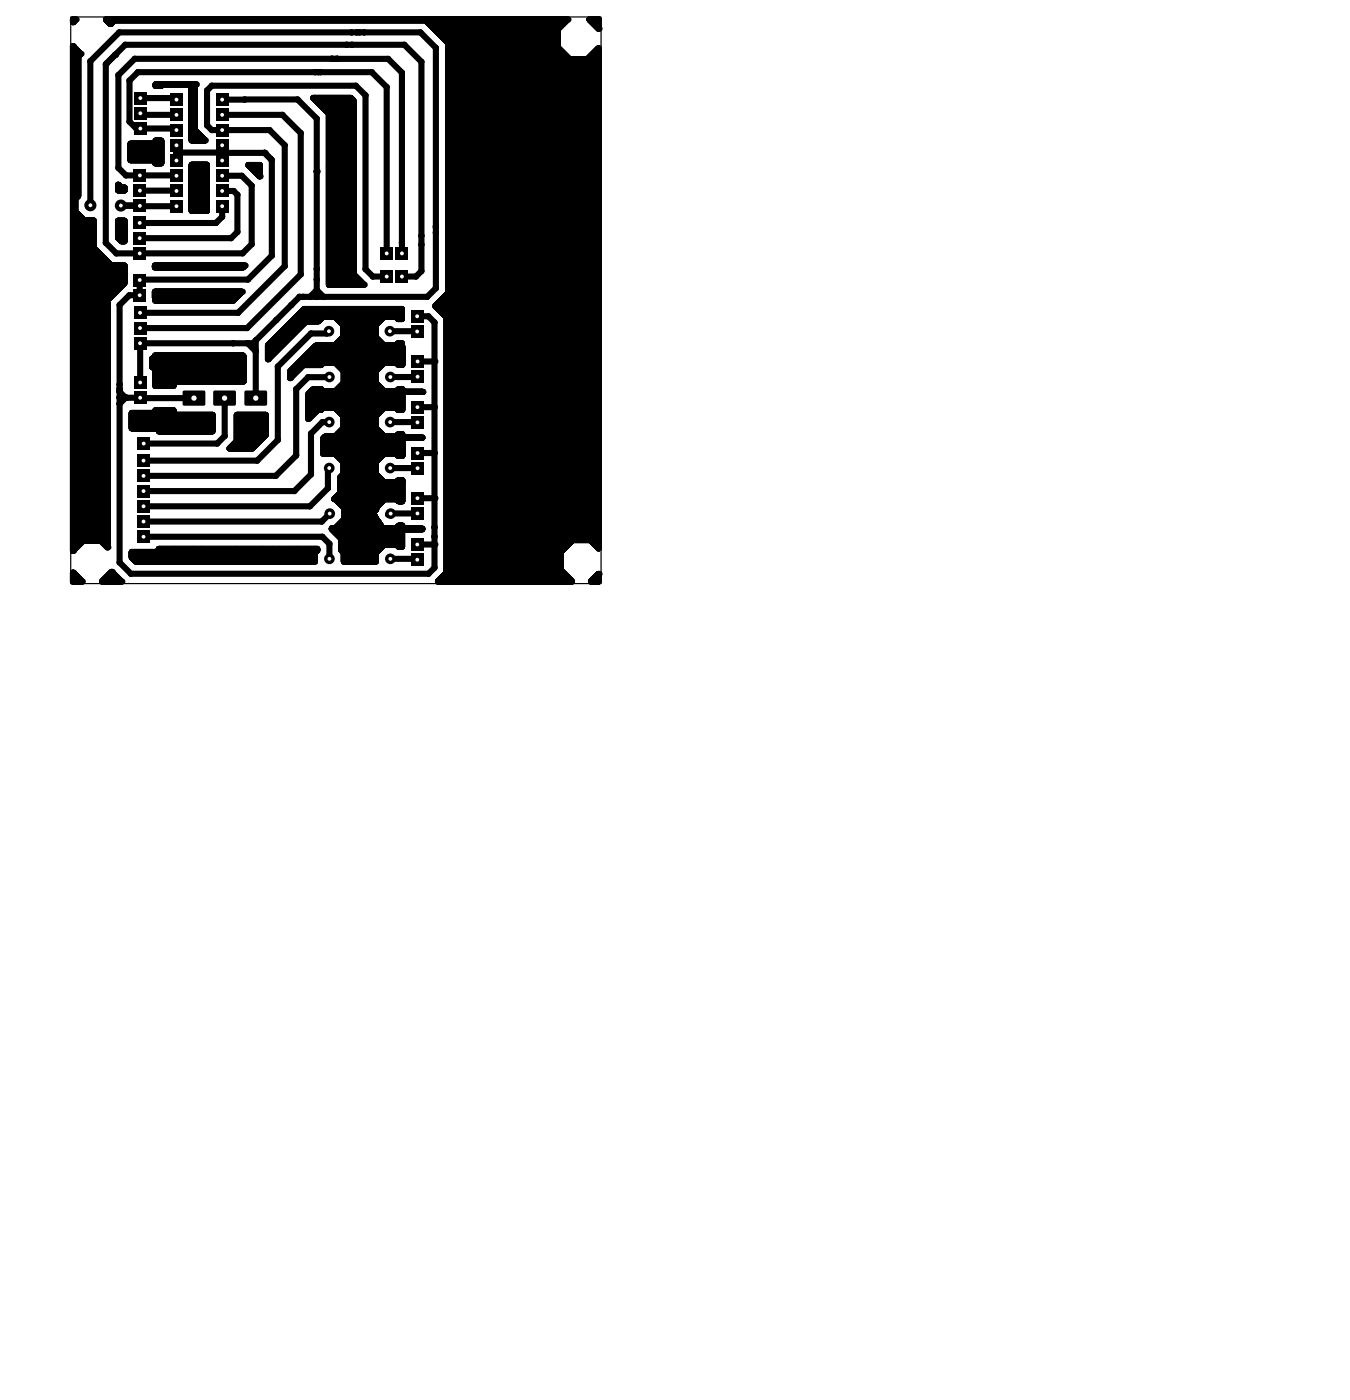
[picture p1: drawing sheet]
<svg xmlns="http://www.w3.org/2000/svg" width="225mm" height="234mm" viewBox="0 0 225 234" stroke-linecap="round" stroke-linejoin="round" font-family="sans-serif">
<g fill="none" stroke="#000" stroke-width="1">
<path d="M23.4 16.4h5.8l.2 .2M23.4 18.9l.2 .3h5.8M37 19.2h10.1l3 3v23.6l-8.9 8.9h-17.8M37.7 16.6h-.7h3.8M40.8 16.6h8.8l3.2 3.2v29.7M55.3 9.8h9.4l2.3 2.3v30.2M56.2 9.8h-33.7l-2.8 2.7v15.5l1.3 1.3h8.4M15.1 34.3v-24.1l4.8-4.8h50.2l2.6 2.6v40.1l-1.5 1.4h-21.3l-7.3 7.3M20.1 34.3h3.2zM23.3 31.8l6.1 .1M23.3 34.3l6.1 .1M29.4 21.7l-.2-.3h-6.5l-1.1-1.1v-6.9l1.4-1.4h39l2.5 2.5v27.8"/>
<path d="M29.4 25.4l14.7 .1 1.2 1.2v15.9l-4 4h-17.9l-.1 2.6h-1.7l-1.7 1.7v42.9l1.9 1.9h49.6l1-1v-40.9l-1-1h-1.9M29.4 24.2v2.6M37 24.2v1.9M37 34.4v1.8l-1 1h-12.7M37 29.3h3.3l1.7 1.7v9.7l-1.6 1.6h-21l-1.8-1.8v-29.8l3.3-3.2h46.5l2.9 2.8v34.9l-1 .9h-2.3M37 26.1h.1M37 31.9h1.9l.7 .6v6.2l-1.1 1h-15.2M37 26.1v.7M23.3 42.3h.1M23.3 54.7h.1M41.3 57.3l1.3 1.3M42.6 56.8l-.4 .5h-18.9l.1 6.5"/>
<path d="M42.6 56.8v9.6M51.7 49.5l1.1-1.1 1.1 1.1M52.8 49.5h.1M54.8 55.2l-.3 .4h-2.7l-5.5 5.5v12.3l-3.4 3.4h-19M64.5 46.1h-2.3l-1.3-1.2v-29l-1.6-1.6h-24l-.8 .8v5.8l.8 .8h9.6l2.6 2.5v20.2l-7.8 7.8h-16.4M65 55.2l4.5 .1M19.9 66.3l12.4 .1M19.9 65.3l1 1-1 1M37.4 66.4l.1 6.3-1.3 1.3h-12.2M54.9 70.4h-1.1l-2 1.9v6.8l-2.7 2.8h-25.2M54.9 78.1l-.2 .2v3.1l-3 3.1h-27.8M54.9 62.9h-3.5l-2 2v11.1l-3.4 3.4h-22.1"/>
<path d="M65 70.4l4.6 .1M65 78.1h4.6M69.6 62.8l-4.5 .1M69.6 60.3h2.8M69.6 75.6h2.8M72.4 67.9h-2.8M72.4 75.6h.1M23.9 89.5h29.8l1.2 1.2v2.5M55 85.7l-1.4 1.3h-29.7M65.1 93.2h4.3l.2 .2M69.6 90.8h2.8M69.6 85.6h-4.7l-.2 .2 .4-.1"/>
<path d="M69.6 83.1h2.8"/>
</g>
<g fill="#000">
<circle cx="15.1" cy="10.2" r=".51"/>
<circle cx="17.6" cy="10.7" r=".51"/>
<circle cx="17.8" cy="10.5" r=".51"/>
<circle cx="19.2" cy="9.1" r=".51"/>
<circle cx="19.7" cy="12.5" r=".51"/>
<circle cx="19.9" cy="5.4" r=".51"/>
<circle cx="20.9" cy="7.5" r=".51"/>
<circle cx="21.6" cy="13.4" r=".51"/>
<circle cx="22.5" cy="9.8" r=".51"/>
<circle cx="23" cy="12" r=".51"/>
<circle cx="23.6" cy="19.2" r=".51"/>
<circle cx="29.2" cy="16.4" r=".51"/>
<circle cx="34.5" cy="15.1" r=".51"/>
<circle cx="35.3" cy="14.3" r=".51"/>
<circle cx="37.1" cy="16.6" r=".51"/>
<circle cx="37.7" cy="16.6" r=".51"/>
<circle cx="37.7" cy="16.6" r=".32"/>
<circle cx="40.8" cy="16.6" r=".51"/>
<circle cx="40.8" cy="16.6" r=".32"/>
<circle cx="47.1" cy="19.2" r=".51"/>
<circle cx="49.6" cy="16.6" r=".51"/>
<circle cx="52.5" cy="12" r=".51"/>
<circle cx="52.8" cy="19.8" r=".51"/>
<circle cx="53" cy="12" r=".51"/>
<circle cx="53.4" cy="12" r=".51"/>
<circle cx="55.3" cy="9.8" r=".51"/>
<circle cx="56.2" cy="9.8" r=".51"/>
<circle cx="57.8" cy="7.5" r=".51"/>
<circle cx="58.6" cy="5.4" r=".51"/>
<circle cx="58.7" cy="7.5" r=".51"/>
<circle cx="59.3" cy="14.3" r=".51"/>
<circle cx="59.5" cy="5.4" r=".51"/>
<circle cx="59.9" cy="5.4" r=".51"/>
<circle cx="60.7" cy="5.4" r=".51"/>
<circle cx="60.9" cy="15.9" r=".51"/>
<circle cx="62" cy="12" r=".51"/>
<circle cx="64.5" cy="14.5" r=".51"/>
<circle cx="64.7" cy="9.8" r=".51"/>
<circle cx="67" cy="12.1" r=".51"/>
<circle cx="67.4" cy="7.5" r=".51"/>
<circle cx="70.1" cy="5.4" r=".51"/>
<circle cx="70.3" cy="10.3" r=".51"/>
<circle cx="72.7" cy="8" r=".51"/>
<circle cx="19.7" cy="28" r=".51"/>
<circle cx="20.1" cy="34.3" r=".38"/>
<circle cx="20.1" cy="34.3" r=".51"/>
<circle cx="20.2" cy="34.3" r=".51"/>
<circle cx="20.9" cy="34.3" r=".51"/>
<circle cx="21" cy="29.3" r=".51"/>
<circle cx="21.6" cy="20.3" r=".51"/>
<circle cx="22.7" cy="21.4" r=".51"/>
<circle cx="23.2" cy="34.3" r=".51"/>
<circle cx="23.3" cy="37.2" r=".51"/>
<circle cx="23.4" cy="34.4" r=".51"/>
<circle cx="29.2" cy="21.4" r=".51"/>
<circle cx="29.4" cy="31.8" r=".51"/>
<circle cx="29.4" cy="29.3" r=".51"/>
<circle cx="29.4" cy="25.4" r=".51"/>
<circle cx="34.5" cy="20.9" r=".51"/>
<circle cx="35.3" cy="21.7" r=".51"/>
<circle cx="36" cy="37.2" r=".51"/>
<circle cx="37" cy="25.4" r=".51"/>
<circle cx="37" cy="25.5" r=".51"/>
<circle cx="37" cy="36.2" r=".51"/>
<circle cx="37" cy="26.1" r=".51"/>
<circle cx="38.5" cy="39.7" r=".51"/>
<circle cx="38.9" cy="31.9" r=".51"/>
<circle cx="39.6" cy="38.7" r=".51"/>
<circle cx="39.6" cy="32.5" r=".51"/>
<circle cx="40.3" cy="29.3" r=".51"/>
<circle cx="42" cy="31" r=".51"/>
<circle cx="44.1" cy="25.5" r=".51"/>
<circle cx="44.9" cy="21.7" r=".51"/>
<circle cx="45.2" cy="26.6" r=".51"/>
<circle cx="45.3" cy="26.7" r=".51"/>
<circle cx="47.5" cy="24.2" r=".51"/>
<circle cx="50.1" cy="22.2" r=".51"/>
<circle cx="52.8" cy="28.6" r=".51"/>
<circle cx="52.8" cy="28.6" r=".32"/>
<circle cx="70.3" cy="39.3" r=".51"/>
<circle cx="72.7" cy="37.7" r=".51"/>
<circle cx="72.7" cy="37.9" r=".51"/>
<circle cx="72.7" cy="38.8" r=".51"/>
<circle cx="17.6" cy="40.5" r=".51"/>
<circle cx="19.4" cy="42.3" r=".51"/>
<circle cx="19.9" cy="50.9" r=".51"/>
<circle cx="21.6" cy="49.2" r=".51"/>
<circle cx="23.3" cy="42.3" r=".51"/>
<circle cx="23.4" cy="54.7" r=".51"/>
<circle cx="23.4" cy="57.3" r=".51"/>
<circle cx="23.4" cy="46.6" r=".51"/>
<circle cx="23.6" cy="57.3" r=".51"/>
<circle cx="38.9" cy="57.3" r=".51"/>
<circle cx="39.7" cy="52.2" r=".51"/>
<circle cx="40.4" cy="42.3" r=".51"/>
<circle cx="41.2" cy="54.7" r=".51"/>
<circle cx="41.3" cy="57.3" r=".51"/>
<circle cx="41.3" cy="46.6" r=".51"/>
<circle cx="42" cy="40.7" r=".51"/>
<circle cx="42.2" cy="57.3" r=".51"/>
<circle cx="42.6" cy="58.6" r=".51"/>
<circle cx="42.6" cy="56.8" r=".51"/>
<circle cx="45.3" cy="42.6" r=".51"/>
<circle cx="46.1" cy="53.4" r=".51"/>
<circle cx="47.5" cy="44.4" r=".51"/>
<circle cx="48.6" cy="50.9" r=".51"/>
<circle cx="49.9" cy="49.5" r=".51"/>
<circle cx="50.1" cy="45.8" r=".51"/>
<circle cx="50.6" cy="49.5" r=".51"/>
<circle cx="51.7" cy="49.5" r=".51"/>
<circle cx="51.8" cy="55.6" r=".51"/>
<circle cx="52.8" cy="46.6" r=".51"/>
<circle cx="52.8" cy="44.9" r=".51"/>
<circle cx="52.8" cy="49.5" r=".51"/>
<circle cx="52.8" cy="48.4" r=".51"/>
<circle cx="53.9" cy="49.5" r=".51"/>
<circle cx="54.5" cy="55.6" r=".51"/>
<circle cx="60.9" cy="44.9" r=".51"/>
<circle cx="62.2" cy="46.1" r=".51"/>
<circle cx="67" cy="40.5" r=".51"/>
<circle cx="69.3" cy="46.1" r=".51"/>
<circle cx="69.5" cy="55.2" r=".51"/>
<circle cx="70.3" cy="45.2" r=".51"/>
<circle cx="70.3" cy="40.8" r=".51"/>
<circle cx="71.2" cy="49.5" r=".51"/>
<circle cx="71.4" cy="52.8" r=".51"/>
<circle cx="72.4" cy="53.8" r=".51"/>
<circle cx="72.7" cy="48.1" r=".51"/>
<circle cx="19.9" cy="64.8" r=".51"/>
<circle cx="19.9" cy="66.3" r=".51"/>
<circle cx="19.9" cy="65.3" r=".51"/>
<circle cx="19.9" cy="65.1" r=".51"/>
<circle cx="19.9" cy="67.3" r=".51"/>
<circle cx="19.9" cy="64.1" r=".51"/>
<circle cx="20" cy="66.3" r=".51"/>
<circle cx="20.9" cy="66.3" r=".51"/>
<circle cx="21.2" cy="66.3" r=".51"/>
<circle cx="23.4" cy="66.4" r=".51"/>
<circle cx="36.2" cy="74" r=".51"/>
<circle cx="37.5" cy="72.7" r=".51"/>
<circle cx="37.5" cy="66.4" r=".51"/>
<circle cx="42.9" cy="76.8" r=".51"/>
<circle cx="46" cy="79.4" r=".51"/>
<circle cx="46.3" cy="61.1" r=".51"/>
<circle cx="46.3" cy="73.4" r=".51"/>
<circle cx="49.4" cy="76" r=".51"/>
<circle cx="49.4" cy="64.9" r=".51"/>
<circle cx="51.4" cy="62.9" r=".51"/>
<circle cx="51.8" cy="72.3" r=".51"/>
<circle cx="51.8" cy="79.1" r=".51"/>
<circle cx="53.8" cy="70.4" r=".51"/>
<circle cx="54.7" cy="78.3" r=".51"/>
<circle cx="54.9" cy="62.9" r=".51"/>
<circle cx="69.5" cy="70.4" r=".51"/>
<circle cx="69.6" cy="62.9" r=".51"/>
<circle cx="69.6" cy="78.1" r=".51"/>
<circle cx="72.4" cy="67.9" r=".51"/>
<circle cx="72.4" cy="75.6" r=".51"/>
<circle cx="72.4" cy="60.3" r=".51"/>
<circle cx="19.9" cy="93.8" r=".51"/>
<circle cx="21.8" cy="95.7" r=".51"/>
<circle cx="49.1" cy="81.9" r=".51"/>
<circle cx="51.7" cy="84.5" r=".51"/>
<circle cx="53.6" cy="87" r=".51"/>
<circle cx="53.7" cy="89.5" r=".51"/>
<circle cx="54.7" cy="81.4" r=".51"/>
<circle cx="54.9" cy="90.7" r=".51"/>
<circle cx="64.7" cy="85.8" r=".51"/>
<circle cx="64.9" cy="85.6" r=".51"/>
<circle cx="69.4" cy="93.2" r=".51"/>
<circle cx="71.4" cy="95.7" r=".51"/>
<circle cx="72.4" cy="88" r=".51"/>
<circle cx="72.4" cy="83.1" r=".51"/>
<circle cx="72.4" cy="94.7" r=".51"/>
<circle cx="72.4" cy="90.8" r=".51"/>
<circle cx="72.4" cy="89.5" r=".51"/>
</g>
<path d="M37 16.6h3.8" fill="none" stroke="#000" stroke-width=".64"/>
<g fill="#000">
<circle cx="19.2" cy="9.1" r=".51"/>
<circle cx="44.1" cy="25.5" r=".51"/>
<circle cx="52.8" cy="28.6" r=".51"/>
<circle cx="52.8" cy="28.6" r=".32"/>
<circle cx="72.4" cy="60.3" r=".51"/>
<circle cx="72.4" cy="83.1" r=".51"/>
<circle cx="72.4" cy="90.8" r=".51"/>
</g>
<circle cx="20.1" cy="34.3" r=".19" fill="#fff"/>
<circle cx="15.1" cy="34.3" r=".38" fill="#000"/>
<circle cx="15.1" cy="34.3" r=".19" fill="#fff"/>
<g fill="none" stroke="#000" stroke-width="1">
<path d="M12.2 3.2h.4l-.4 .5zM12.2 7.7v84.2M12.2 7.8h.1v84h-.1M12.2 7.9h.1v83.8h-.1M12.2 7.9h.2v83.8h-.2M12.2 8h.2v83.7h-.2M12.2 8h.3v83.6h-.3M12.2 8.1h.3v83.4h-.3M12.2 8.1h.4v25h-.4M12.2 8.2h.4v24.9h-.4M12.2 8.2h.5l-.1 24.9h-.4M12.2 8.3h.5v24.7h-.5"/>
<path d="M12.2 8.3h.6v24.6h-.6M12.2 8.4h.6v24.5h-.6M12.2 8.4h.7v24.5h-.7M12.2 8.5h.7v24.3h-.7M12.2 8.5l.8 .1v24.1h-.8M12.2 8.6h.8v24.1M12.2 8.6h.9v.7h-.9M12.2 8.6l.9 .1v.6h-.9M12.2 8.7h1v.5h-1M12.2 8.7l1 .1v.4M12.2 8.8h1v.4h-1M12.2 8.8h1.1v.3h-1.1"/>
<path d="M12.2 8.9h1.1v.2h-1.1M12.2 8.9h1.2v.1h-1.2M12.2 8.9l1.2 .1M12.2 9h1.2M12.2 9.2h1M12.2 9.4h.8M12.2 9.5h.8M12.2 9.6h.8M12.2 9.7h.8M12.2 9.8h.8M12.2 9.9h.8M12.2 10h.8"/>
<path d="M12.2 10.1h.8M12.2 10.2h.8M12.2 10.3h.8M12.2 10.4h.8M12.2 10.5h.8M12.2 10.6h.8M12.2 10.7h.8M12.2 10.8h.8M12.2 10.9h.8M12.2 11h.8M12.2 11.1h.8M12.2 11.2h.8"/>
<path d="M12.2 11.3h.8M12.2 11.4h.8M12.2 11.5h.8M12.2 11.6h.8M12.2 11.7h.8M12.2 11.8h.8M12.2 11.9h.8M12.2 12h.8M12.2 12.1h.8M12.2 12.2h.8M12.2 12.3h.8M12.2 12.4h.8"/>
<path d="M12.2 12.5h.8M12.2 12.6h.8M12.2 12.7h.8M12.2 12.8h.8M12.2 12.9h.8M12.2 13h.8M12.2 13.1h.8M12.2 13.2h.8M12.2 13.3h.8M12.2 13.4h.8M12.2 13.5h.8M12.2 13.6h.8"/>
<path d="M12.2 13.7h.8M12.2 13.8h.8M12.2 13.9h.8M12.2 14h.8M12.2 14.1h.8M12.2 14.2h.8M12.2 14.3h.8M12.2 14.4h.8M12.2 14.5h.8M12.2 14.6h.8M12.2 14.7h.8M12.2 14.8h.8"/>
<path d="M12.2 14.9h.8M12.2 15h.8M12.2 15.1h.8M12.2 15.2h.8M12.2 15.3h.8M12.2 15.4h.8M12.2 15.5h.8M12.2 15.6h.8M12.2 15.7h.8M12.2 15.8h.8M12.2 15.9h.8M12.2 16h.8"/>
<path d="M12.2 16.1h.8M12.2 16.2h.8M12.2 16.3h.8M12.2 16.4h.8M12.2 16.5h.8M12.2 16.6h.8M12.2 16.7h.8M12.2 16.8h.8M12.2 16.9h.8M12.2 17h.8M12.2 17.1h.8M12.2 17.2h.8"/>
<path d="M12.2 17.3h.8M12.2 17.4h.8M12.2 17.5h.8M12.2 17.6h.8M12.2 17.7h.8M12.2 17.8h.8M12.2 17.9h.8M12.2 18h.8M12.2 18.1h.8M12.2 18.2h.8M12.2 18.3h.8M12.2 18.4h.8"/>
<path d="M12.2 18.5h.8M12.2 18.6h.8M12.2 18.7h.8M12.2 18.8h.8M12.2 18.9h.8M12.2 19h.8M12.2 19.1h.8M12.2 19.2h.8M12.2 19.3h.8M12.2 19.4h.8M12.2 19.5h.8M12.2 19.6h.8"/>
<path d="M12.2 19.7h.8M12.2 19.8h.8M12.2 19.9h.8M12.2 20h.8M12.2 3.2v.5M12.3 3.2l-.1 .4M12.3 3.2v.4h-.1M12.3 3.2v.3h-.1M12.4 3.2v.3h-.2M12.5 3.2v.2h-.3M12.6 3.2l-.4 .1M13.4 9l-1.2-1.3v84.2l1.7-1.7v-53.6h-1.7"/>
<path d="M13.4 9l-.4 .4h-.8M17.7 3.2v.1M17.8 3.2l-.1 .1h76.8v-.1M17.8 3.2v.2h76.7M17.8 3.2v.2M17.9 3.2v.3h1l.1-.3M17.9 3.5h1M17.9 3.2v.3M18 3.2v.3h.9M18 3.2v.4h.8v-.4M18 3.2l.1 .4M18.1 3.2v.5h.6v-.5"/>
<path d="M18.2 3.2v.6h.4M18.2 3.2v.6h.4v-.6M18.2 3.2l.1 .6M18.3 3.2v.7h.2v-.7M18.4 3.2v.8M18.5 3.2v.7h-.2M18.6 3.2v.6h-.4M18.7 3.2v.5M18.8 3.2v.4h-.8M18.9 3.2v.3M19 3.2v.2h-1.2M19 3.2l-.6 .8"/>
<path d="M19.1 3.2v.2M19.2 3.2v.2M19.3 3.2v.2M19.4 3.2v.2M19.5 3.2v.2M19.6 3.2v.2M19.7 3.2v.2M19.8 3.2v.2M19.9 3.2v.2M20 3.2v.2M20.1 3.2v.2M20.2 3.2v.2"/>
<path d="M20.3 3.2v.2M20.4 3.2v.2M20.5 3.2v.2M20.6 3.2v.2M20.7 3.2v.2M20.8 3.2v.2M20.9 3.2v.2M21 3.2v.2M21.1 3.2v.2M21.2 3.2v.2M21.3 3.2v.2M21.4 3.2v.2"/>
<path d="M21.5 3.2v.2M21.6 3.2v.2M21.7 3.2v.2M21.8 3.2v.2M21.9 3.2v.2M22 3.2v.2M22.1 3.2v.2M22.2 3.2v.2M22.3 3.2v.2M22.4 3.2v.2M22.5 3.2v.2M22.6 3.2v.2"/>
<path d="M22.7 3.2v.2M22.8 3.2v.2M22.9 3.2v.2M23 3.2v.2M23.1 3.2v.2M23.2 3.2v.2M23.3 3.2v.2M23.4 3.2v.2M23.5 3.2v.2M23.6 3.2v.2M23.7 3.2v.2M23.8 3.2v.2"/>
<path d="M23.9 3.2v.2M24 3.2v.2M24.1 3.2v.2M24.2 3.2v.2M24.3 3.2v.2M24.4 3.2v.2M24.5 3.2v.2M24.6 3.2v.2M24.7 3.2v.2M24.8 3.2v.2M24.9 3.2v.2M25 3.2v.2"/>
<path d="M25.1 3.2v.2M25.2 3.2v.2M25.3 3.2v.2M25.4 3.2v.2M25.5 3.2v.2M25.6 3.2v.2M25.7 3.2v.2M25.8 3.2v.2M25.9 3.2v.2M25.9 14.1h1M25.9 14.2h1M25.9 14.3h1"/>
<path d="M26 14.1v.2M26 3.2v.2M26.1 14.1v.2M26.1 3.2v.2M26.2 3.2v.2M26.2 14.1v.2M26.3 3.2v.2M26.3 14.1v.2M26.4 3.2v.2M26.4 14.1v.2M26.5 3.2v.2M26.5 14.1v.2"/>
<path d="M26.6 3.2v.2M26.6 14.1v.2M26.7 14.1v.2M26.7 3.2v.2M26.8 3.2v.2M26.8 14.1v.2M26.9 14.1v.2h-1v-.2h6.8l-.2 .1-.5 .1M26.9 3.2v.2M27 3.2v.2M27.1 3.2v.2M27.2 3.2v.2M27.3 3.2v.2"/>
<path d="M27.4 3.2v.2M27.5 3.2v.2M27.6 3.2v.2M27.7 3.2v.2M27.8 3.2v.2M27.9 3.2v.2M28 3.2v.2M28.1 3.2v.2M28.2 3.2v.2M28.3 3.2v.2M28.4 3.2v.2M28.5 3.2v.2"/>
<path d="M28.6 3.2v.2M28.7 3.2v.2M28.8 3.2v.2M28.9 3.2v.2M29 3.2v.2M29.1 3.2v.2M29.2 3.2v.2M29.3 3.2v.2M29.4 3.2v.2M29.5 3.2v.2M29.6 3.2v.2M29.7 3.2v.2"/>
<path d="M29.8 3.2v.2M29.9 3.2v.2M30 3.2v.2M30.1 3.2v.2M30.2 3.2v.2M30.3 3.2v.2M30.4 3.2v.2M30.5 3.2v.2M30.6 3.2v.2M30.7 3.2v.2M30.8 3.2v.2M30.9 3.2v.2"/>
<path d="M31 3.2v.2M31.1 3.2v.2M31.2 3.2v.2M31.3 3.2v.2M31.4 3.2v.2M31.5 3.2v.2M31.6 3.2v.2M31.7 3.2v.2M31.8 3.2v.2M31.9 3.2v.2M32 14.2h.6M32 14.3h.5"/>
<path d="M32 14.4h.5M32 14.5h.5M32 14.6h.5M32 14.7h.5M32 14.8h.5M32 14.9h.5M32 15h.5M32 15.1h.5M32 15.2h.5M32 15.3h.5M32 15.4h.5M32 15.5h.5"/>
<path d="M32 15.6h.5M32 15.7h.5M32 15.8h.5M32 15.9h.5M32 16h.5M32 16.1h.5M32 16.2h.5M32 16.3h.5M32 16.4h.5M32 16.5h.5M32 16.6h.5M32 16.7h.5"/>
<path d="M32 16.8h.5M32 16.9h.5M32 17h.5M32 17.1h.5M32 17.2h.5M32 17.3h.5M32 17.4h.5M32 17.5h.5M32 17.6h.5M32 17.7h.5M32 17.8h.5M32 17.9h.5"/>
<path d="M32 18h.5M32 18.1h.5M32 18.2h.5M32 18.3h.5M32 18.4h.5M32 18.5h.5M32 18.6h.5M32 18.7h.5M32 18.8h.5M32 18.9h.5M32 19h.5M32 19.1h.5"/>
<path d="M32 19.2h.5M32 19.3h.5M32 19.4h.5M32 19.5h.5M32 19.6h.5M32 19.7h.5M32 19.8h.5M32 19.9h.5M32 20h.5M32 14.1v9.3h2.2l-1.7-1.6h-.5M32 14.1v9.3M32 3.2v.2"/>
<path d="M32.1 14.1v9.3M32.1 3.2v.2M32.2 3.2v.2M32.2 14.1v9.3M32.3 14.1v9.3M32.3 3.2v.2M32.4 3.2v.2M32.4 14.1v9.3M32.5 3.2v.2M32.5 14.1v9.3M32.6 14.1l-.1 .1h-.5M32.6 3.2v.2"/>
<path d="M32.6 14.1h.1M32.6 14.1h-.6M32.7 3.2v.2M32.8 3.2v.2M32.9 3.2v.2M33 3.2v.2M33.1 3.2v.2M33.2 3.2v.2M33.3 3.2v.2M33.4 3.2v.2M33.5 3.2v.2M33.6 3.2v.2"/>
<path d="M33.7 3.2v.2M33.8 3.2v.2M33.9 3.2v.2M34 3.2v.2M34.1 3.2v.2M34.2 3.2v.2M34.3 3.2v.2M34.4 3.2v.2M34.5 3.2v.2M34.6 3.2v.2M34.7 3.2v.2M34.8 3.2v.2"/>
<path d="M34.9 3.2v.2M35 3.2v.2M35.1 3.2v.2M35.2 3.2v.2M35.3 3.2v.2M35.4 3.2v.2M35.5 3.2v.2M35.6 3.2v.2M35.7 3.2v.2M35.8 3.2v.2M35.9 3.2v.2M36 3.2v.2"/>
<path d="M36.1 3.2v.2M36.2 3.2v.2M36.3 3.2v.2M36.4 3.2v.2M36.5 3.2v.2M36.6 3.2v.2M36.7 3.2v.2M36.8 3.2v.2M36.9 3.2v.2M37 3.2v.2M37.1 3.2v.2M37.2 3.2v.2"/>
<path d="M37.3 3.2v.2M37.4 3.2v.2M37.5 3.2v.2M37.6 3.2v.2M37.7 3.2v.2M37.8 3.2v.2M37.9 3.2v.2M38 3.2v.2M38.1 3.2v.2M38.2 3.2v.2M38.3 3.2v.2M38.4 3.2v.2"/>
<path d="M38.5 3.2v.2M38.6 3.2v.2M38.7 3.2v.2M38.8 3.2v.2M38.9 3.2v.2M39 3.2v.2M39.1 3.2v.2M39.2 3.2v.2M39.3 3.2v.2M39.4 3.2v.2M39.5 3.2v.2M39.6 3.2v.2"/>
<path d="M39.7 3.2v.2M39.8 3.2v.2M39.9 3.2v.2M40 3.2v.2M40.1 3.2v.2M40.2 3.2v.2M40.3 3.2v.2M40.4 3.2v.2M40.5 3.2v.2M40.6 3.2v.2M40.7 3.2v.2M40.8 3.2v.2"/>
<path d="M40.9 3.2v.2M41 3.2v.2M41.1 3.2v.2M41.2 3.2v.2M41.3 3.2v.2M41.4 3.2v.2M41.5 3.2v.2M41.6 3.2v.2M41.7 3.2v.2M41.8 3.2v.2M41.9 3.2v.2M42 3.2v.2"/>
<path d="M42.1 3.2v.2M42.2 3.2v.2M42.3 3.2v.2M42.4 3.2v.2M42.5 3.2v.2M42.6 3.2v.2M42.7 3.2v.2M42.8 3.2v.2M42.9 3.2v.2M43 3.2v.2M43.1 3.2v.2M43.2 3.2v.2"/>
<path d="M43.3 3.2v.2M43.4 3.2v.2M43.5 3.2v.2M43.6 3.2v.2M43.7 3.2v.2M43.8 3.2v.2M43.9 3.2v.2M44 3.2v.2M44.1 3.2v.2M44.2 3.2v.2M44.3 3.2v.2M44.4 3.2v.2"/>
<path d="M44.5 3.2v.2M44.6 3.2v.2M44.7 3.2v.2M44.8 3.2v.2M44.9 3.2v.2M45 3.2v.2M45.1 3.2v.2M45.2 3.2v.2M45.3 3.2v.2M45.4 3.2v.2M45.5 3.2v.2M45.6 3.2v.2"/>
<path d="M45.7 3.2v.2M45.8 3.2v.2M45.9 3.2v.2M46 3.2v.2M46.1 3.2v.2M46.2 3.2v.2M46.3 3.2v.2M46.4 3.2v.2M46.5 3.2v.2M46.6 3.2v.2M46.7 3.2v.2M46.8 3.2v.2"/>
<path d="M46.9 3.2v.2M47 3.2v.2M47.1 3.2v.2M47.2 3.2v.2M47.3 3.2v.2M47.4 3.2v.2M47.5 3.2v.2M47.6 3.2v.2M47.7 3.2v.2M47.8 3.2v.2M47.9 3.2v.2M48 3.2v.2"/>
<path d="M48.1 3.2v.2M48.2 3.2v.2M48.3 3.2v.2M48.4 3.2v.2M48.5 3.2v.2M48.6 3.2v.2M48.7 3.2v.2M48.8 3.2v.2M48.9 3.2v.2M49 3.2v.2M49.1 3.2v.2M49.2 3.2v.2"/>
<path d="M49.3 3.2v.2M49.4 3.2v.2M49.5 3.2v.2M49.6 3.2v.2M49.7 3.2v.2M49.8 3.2v.2M49.9 3.2v.2M50 3.2v.2M50.1 3.2v.2M50.2 3.2v.2M50.3 3.2v.2M50.4 3.2v.2"/>
<path d="M50.5 3.2v.2M50.6 3.2v.2M50.7 3.2v.2M50.8 3.2v.2M50.9 3.2v.2M51 3.2v.2M51.1 3.2v.2M51.2 3.2v.2M51.3 3.2v.2M51.4 3.2v.2M51.5 3.2v.2M51.6 3.2v.2"/>
<path d="M51.7 3.2v.2M51.8 3.2v.2M51.9 3.2v.2M52 3.2v.2M52.1 3.2v.2M52.2 3.2v.2M52.3 16.3l6.2 .1M52.3 3.2v.2M52.3 16.3v.1h6.3v31.1M52.3 16.3v.2h6.3M52.4 16.3v.2h6.3M52.4 3.2v.2"/>
<path d="M52.4 16.3v.2h6.3v31M52.5 16.3v.3h6.2M52.5 3.2v.2M52.5 16.3v.3h6.3v30.9M52.6 16.3v.4h6.2M52.6 3.2v.2M52.6 16.3v.4h6.3M52.6 16.3v.5h6.3M52.7 16.3v.5h6.2M52.7 3.2v.2M52.8 16.3v.6h6.1M52.8 3.2v.2"/>
<path d="M52.8 16.3l.1 .7h6M52.9 16.3v.7h6M52.9 3.2v.2M53 16.3v.8h5.9M53 3.2v.2M53 16.3l.1 .9h5.8M53.1 16.3v.9h5.8M53.1 3.2v.2M53.2 16.3v1h5.7M53.2 3.2v.2M53.2 16.3v1.1h5.7M53.3 16.3v1.1h5.6"/>
<path d="M53.3 3.2v.2M53.4 16.3v1.2h5.5M53.4 3.2v.2M53.5 16.3v1.3h5.4M53.5 3.2v.2M53.5 16.3v1.4h5.4M53.6 16.3v1.4h5.3M53.6 3.2v.2M53.7 16.3v1.5h5.2M53.7 3.2v.2M53.8 16.3v1.6h5.1M53.8 3.2v.2"/>
<path d="M53.8 16.3v1.7h5.1M53.9 16.3v1.7h5M53.9 3.2v.2M54 16.3v1.8h4.9M54 3.2v.2M54.1 16.3v1.9h4.8M54.1 3.2v.2M54.1 16.3v2h4.8M54.2 16.3v2h4.7M54.2 3.2v.2M54.3 16.3v2.1h4.6M54.3 3.2v.2"/>
<path d="M54.3 16.3l.1 2.2h4.5M54.4 16.3v2.2h4.5M54.4 3.2v.2M54.5 16.3v2.3h4.4M54.5 3.2v.2M54.5 16.3l.1 2.4h4.3M54.6 16.3v2.4h4.3M54.6 3.2v.2M54.7 16.3v2.5h4.2M54.7 3.2v.2M54.7 16.3l.1 2.6h4.1M54.8 16.3v2.6h4.1"/>
<path d="M54.8 3.2v.2M54.8 19h4.1M54.8 19.1h4.1M54.8 19.2h4.1M54.8 19.3h4.1M54.8 19.4h4.1M54.8 19.5h4.1M54.8 19.6h4.1M54.8 19.7h4.1M54.8 19.8h4.1M54.8 19.9h4.1M54.8 20h4.1"/>
<path d="M54.8 16.3v31.2h5.8M54.9 3.2v.2M54.9 16.3v31.2M55 3.2v.2M55 16.3v31.2M55.1 3.2v.2M55.1 16.3v31.2M55.2 3.2v.2M55.2 16.3v31.2M55.3 3.2v.2M55.3 16.3v31.2M55.4 3.2v.2"/>
<path d="M55.4 16.3v31.2M55.5 3.2v.2M55.5 16.3v31.2M55.6 3.2v.2M55.6 16.3v31.2M55.7 3.2v.2M55.7 16.3v31.2M55.8 3.2v.2M55.8 16.3v31.2M55.9 3.2v.2M55.9 16.3v31.2M56 3.2v.2"/>
<path d="M56 16.3v31.2M56.1 3.2v.2M56.1 16.3v31.2M56.2 3.2v.2M56.2 16.3v31.2M56.3 3.2v.2M56.3 16.3v31.2M56.4 3.2v.2M56.4 16.3v31.2M56.5 3.2v.2M56.5 16.3v31.2M56.6 3.2v.2"/>
<path d="M56.6 16.3v31.2M56.7 3.2v.2M56.7 16.3v31.2M56.8 3.2v.2M56.8 16.3v31.2M56.9 3.2v.2M56.9 16.3v31.2M57 3.2v.2M57 16.3v31.2M57.1 3.2v.2M57.1 16.3v31.2M57.2 3.2v.2"/>
<path d="M57.2 16.3v31.2M57.3 3.2v.2M57.3 16.3v31.2M57.4 3.2v.2M57.4 16.3v31.2M57.5 3.2v.2M57.5 16.3v31.2M57.6 3.2v.2M57.6 16.3v31.2M57.7 3.2v.2M57.7 16.3v31.2M57.8 3.2v.2"/>
<path d="M57.8 16.3v31.2M57.9 3.2v.2M57.9 16.3v31.2M58 3.2v.2M58 16.3v31.2M58.1 3.2v.2M58.1 16.3v31.2M58.2 3.2v.2M58.2 16.3v31.2M58.3 3.2v.2M58.3 16.3v31.2M58.4 3.2v.2"/>
<path d="M58.4 16.3v31.2M58.5 3.2v.2M58.5 16.3v31.2M58.5 16.3h-6.3l2.6 2.6h4.1M58.5 16.3l.4 .5M58.6 3.2v.2M58.6 16.4v31.1M58.6 16.5v31M58.7 3.2v.2M58.7 16.6v30.9M58.8 3.2v.2M58.8 16.6v30.9"/>
<path d="M58.9 3.2v.2M58.9 16.7v30.8M59 3.2v.2M59.1 3.2v.2M59.2 3.2v.2M59.3 3.2v.2M59.4 3.2v.2M59.5 3.2v.2M59.6 3.2v.2M59.7 3.2v.2M59.8 3.2v.2M59.9 3.2v.2"/>
<path d="M60 3.2v.2M60.1 3.2v.2M60.2 3.2v.2M60.3 3.2v.2M60.4 3.2v.2M60.5 3.2v.2M60.6 3.2v.2M60.7 3.2v.2M60.8 3.2v.2M60.9 3.2v.2M61 3.2v.2M61.1 3.2v.2"/>
<path d="M61.2 3.2v.2M61.3 3.2v.2M61.4 3.2v.2M61.5 3.2v.2M61.6 3.2v.2M61.7 3.2v.2M61.8 3.2v.2M61.9 3.2v.2M62 3.2v.2M62.1 3.2v.2M62.2 3.2v.2M62.3 3.2v.2"/>
<path d="M62.4 3.2v.2M62.5 3.2v.2M62.6 3.2v.2M62.7 3.2v.2M62.8 3.2v.2M62.9 3.2v.2M63 3.2v.2M63.1 3.2v.2M63.2 3.2v.2M63.3 3.2v.2M63.4 3.2v.2M63.5 3.2v.2"/>
<path d="M63.6 3.2v.2M63.7 3.2v.2M63.8 3.2v.2M63.9 3.2v.2M64 3.2v.2M64.1 3.2v.2M64.2 3.2v.2M64.3 3.2v.2M64.4 3.2v.2M64.5 3.2v.2M64.6 3.2v.2M64.7 3.2v.2"/>
<path d="M64.8 3.2v.2M64.9 3.2v.2M65 3.2v.2M65.1 3.2v.2M65.2 3.2v.2M65.3 3.2v.2M65.4 3.2v.2M65.5 3.2v.2M65.6 3.2v.2M65.7 3.2v.2M65.8 3.2v.2M65.9 3.2v.2"/>
<path d="M66 3.2v.2M66.1 3.2v.2M66.2 3.2v.2M66.3 3.2v.2M66.4 3.2v.2M66.5 3.2v.2M66.6 3.2v.2M66.7 3.2v.2M66.8 3.2v.2M66.9 3.2v.2M67 3.2v.2M67.1 3.2v.2"/>
<path d="M67.2 3.2v.2M67.3 3.2v.2M67.4 3.2v.2M67.5 3.2v.2M67.6 3.2v.2M67.7 3.2v.2M67.8 3.2v.2M67.9 3.2v.2M68 3.2v.2M68.1 3.2v.2M68.2 3.2v.2M68.3 3.2v.2"/>
<path d="M68.4 3.2v.2M68.5 3.2v.2M68.6 3.2v.2M68.7 3.2v.2M68.8 3.2v.2M68.9 3.2v.2M69 3.2v.2M69.1 3.2v.2M69.2 3.2v.2M69.3 3.2v.2M69.4 3.2v.2M69.5 3.2v.2"/>
<path d="M69.6 3.2v.2M69.7 3.2v.2M69.8 3.2v.2M69.9 3.2v.2M70 3.2v.2M70.1 3.2v.2M70.2 3.2v.2M70.3 3.2v.2M70.4 3.2v.2M70.5 3.2v.2M70.6 3.2v.2M70.7 3.2v.2"/>
<path d="M70.8 3.2v.2M70.9 3.2v.2M70.9 3.2l3.8 3.9h18.2M71 3.2v.2M71 3.2v.3h23.4v-.3M71.1 3.2v.3M71.1 3.2v.3h23.2v-.3M71.1 3.2v.4h23.2M71.2 3.2v.4M71.2 3.2v.5h23v-.5M71.3 3.2v.5M71.3 3.2v.6h22.8v-.6"/>
<path d="M71.4 3.2v.6M71.4 3.2l.1 .7h22.5M71.5 3.2v.7M71.5 3.2v.8M71.5 3.2v.8h22.4v-.8M71.6 3.2v.8M71.6 3.2v.9h22.2v-.9M71.7 3.2v.9h22M71.7 3.2v1M71.8 3.2v1h21.9v-1M71.8 3.2v1.1M71.8 3.2v1.1h21.8v-1.1"/>
<path d="M71.9 3.2v1.1h21.6M71.9 3.2v1.2M72 3.2v1.2h21.4v-1.2M72 3.2v1.3M72.1 3.2v1.3h21.3v-1.3M72.1 3.2v1.3h21.2v-1.3M72.1 3.2v1.4M72.2 3.2v1.5h21M72.2 3.2v1.5M72.3 3.2v1.5M72.3 3.2v1.5h20.8v-1.5M72.4 3.2v1.6"/>
<path d="M72.4 3.2v1.6h20.6v-1.6M72.4 3.2v1.7h20.6M72.5 3.2v1.7M72.5 3.2v1.8l20.4-.1 1.7-1.7h-76.9l.7 .8M72.5 5h20.4M72.6 3.2v1.8M72.6 3.2v1.8h20.3M72.6 3.2v1.9h20.3M72.7 5.1h20.2M72.7 3.2v1.9M72.7 5.2h20.2M72.7 3.2v2h20.2"/>
<path d="M72.8 3.2v2M72.8 3.2v2.1h20.1M72.9 5.3h20M72.9 3.2v2.1M72.9 5.4h20M72.9 3.2l.1 2.2h19.9M73 5.4h19.9M73 3.2v2.2M73 3.2v2.3M73 3.2v2.3h19.9M73.1 5.5h19.8M73.1 3.2v2.3"/>
<path d="M73.1 3.2v2.4h19.8M73.2 3.2v2.4h19.7M73.2 5.6h19.7M73.2 3.2v2.5M73.3 3.2v2.5h19.6M73.3 5.7h19.6M73.3 3.2v2.6M73.3 3.2v2.6h19.6M73.4 3.2v2.6h19.5M73.4 5.9h19.5M73.4 3.2v2.7M73.5 5.9h19.4"/>
<path d="M73.5 3.2v2.7h19.4M73.5 3.2v2.8M73.6 3.2v2.8h19.3M73.6 6.1h19.3M73.6 3.2v2.9M73.7 6.1h19.2M73.7 3.2v3h19.2M73.7 6.2h19.2M73.7 3.2v3M73.8 3.2v3M73.8 3.2v3h19.1M73.8 6.3h19.1"/>
<path d="M73.9 3.2v3.1M73.9 3.2v3.1h19M73.9 3.2v3.2h19M73.9 6.4h19M74 3.2v3.2M74 3.2v3.3h18.9M74 6.5h18.9M74.1 3.2v3.3M74.1 3.2v3.3h18.8M74.1 3.2v3.4h18.8M74.2 6.6h18.7M74.2 3.2v3.4"/>
<path d="M74.2 6.7h18.7M74.2 3.2v3.5h18.7M74.3 3.2v3.5M74.3 3.2v3.6h18.6M74.4 6.8h18.5M74.4 3.2v3.6M74.4 6.9h18.5M74.4 3.2l.1 3.7h18.4M74.5 6.9h18.4M74.5 3.2v3.7M74.5 3.2v3.8M74.5 3.2v3.8h18.4"/>
<path d="M74.6 7h18.3M74.6 3.2v3.8M74.6 3.2v3.9h18.3M74.7 7.1h18.2M74.7 3.2v93.8M74.7 7.7h18.2M74.7 7.8h18.2M74.7 7.9h18.2l2.1 2v80.7M74.7 7.9h18.3v89.1M74.7 8h18.3M74.7 8h18.4v89M74.7 8h18.4"/>
<path d="M74.7 8.1h18.4v88.9M74.7 8.1h18.5v88.9M74.7 8.2h18.5M74.7 8.2h18.6v88.8M74.7 8.3h18.6M74.7 8.3h18.6v88.7M74.7 8.3h18.7v88.7M74.7 8.4h18.7M74.7 8.4h18.8v83.7h-19M74.7 8.5h18.8v83.6M74.7 8.5h18.8M74.7 8.5l18.9 .1v83.4"/>
<path d="M74.7 8.6h18.9M74.7 8.6h19v83.3h-19.2M74.7 8.6l19 .1v83.1M74.7 8.7h19M74.7 8.7l19.1 .1v83M74.7 8.8h19.1M74.7 8.8h19.2v82.9h-19.4M74.7 8.9h19.2v82.7M74.7 8.9h19.3M74.7 8.9l19.3 .1v82.5M74.7 9h19.3M74.7 9h19.4v82.5h-19.6"/>
<path d="M74.7 9.1h19.4v82.3M74.7 9.1h19.5M74.7 9.2h19.5v82.1h-19.7M74.7 9.2h19.6v82.1M74.7 9.2h19.6M74.7 9.3h19.6v81.9M74.7 9.3h19.7M74.7 9.4h19.7v81.8l-19.9-.1M74.7 9.4h19.8v81.7M74.7 9.5h19.8M74.7 9.5h19.9v81.5M74.7 9.5h19.9"/>
<path d="M74.7 9.6h19.9v81.3h-20.1M74.7 9.6h20v81.3M74.7 9.7h20M74.7 9.7h20.1v81.1M74.7 9.8h20.1M74.7 9.8h20.1v80.9h-20.3M74.7 9.8h20.2v80.9M74.7 9.9h20.2M74.7 9.9h25.1M74.7 10h25.1M74.7 10.1h25.1M74.7 10.2h25.1"/>
<path d="M74.7 10.3h25.1M74.7 10.4h25.1M74.7 10.5h25.1M74.7 10.6h25.1M74.7 10.7h25.1M74.7 10.8h25.1M74.7 10.9h25.1M74.7 11h25.1M74.7 11.1h25.1M74.7 11.2h25.1M74.7 11.3h25.1M74.7 11.4h25.1"/>
<path d="M74.7 11.5h25.1M74.7 11.6h25.1M74.7 11.7h25.1M74.7 11.8h25.1M74.7 11.9h25.1M74.7 12h25.1M74.7 12.1h25.1M74.7 12.2h25.1M74.7 12.3h25.1M74.7 12.4h25.1M74.7 12.5h25.1M74.7 12.6h25.1"/>
<path d="M74.7 12.7h25.1M74.7 12.8h25.1M74.7 12.9h25.1M74.7 13h25.1M74.7 13.1h25.1M74.7 13.2h25.1M74.7 13.3h25.1M74.7 13.4h25.1M74.7 13.5h25.1M74.7 13.6h25.1M74.7 13.7h25.1M74.7 13.8h25.1"/>
<path d="M74.7 13.9h25.1M74.7 14h25.1M74.7 14.1h25.1M74.7 14.2h25.1M74.7 14.3h25.1M74.7 14.4h25.1M74.7 14.5h25.1M74.7 14.6h25.1M74.7 14.7h25.1M74.7 14.8h25.1M74.7 14.9h25.1M74.7 15h25.1"/>
<path d="M74.7 15.1h25.1M74.7 15.2h25.1M74.7 15.3h25.1M74.7 15.4h25.1M74.7 15.5h25.1M74.7 15.6h25.1M74.7 15.7h25.1M74.7 15.8h25.1M74.7 15.9h25.1M74.7 16h25.1M74.7 16.1h25.1M74.7 16.2h25.1"/>
<path d="M74.7 16.3h25.1M74.7 16.4h25.1M74.7 16.5h25.1M74.7 16.6h25.1M74.7 16.7h25.1M74.7 16.8h25.1M74.7 16.9h25.1M74.7 17h25.1M74.7 17.1h25.1M74.7 17.2h25.1M74.7 17.3h25.1M74.7 17.4h25.1"/>
<path d="M74.7 17.5h25.1M74.7 17.6h25.1M74.7 17.7h25.1M74.7 17.8h25.1M74.7 17.9h25.1M74.7 18h25.1M74.7 18.1h25.1M74.7 18.2h25.1M74.7 18.3h25.1M74.7 18.4h25.1M74.7 18.5h25.1M74.7 18.6h25.1"/>
<path d="M74.7 18.7h25.1M74.7 18.8h25.1M74.7 18.9h25.1M74.7 19h25.1M74.7 19.1h25.1M74.7 19.2h25.1M74.7 19.3h25.1M74.7 19.4h25.1M74.7 19.5h25.1M74.7 19.6h25.1M74.7 19.7h25.1M74.7 19.8h25.1"/>
<path d="M74.7 19.9h25.1M74.7 20h25.1M74.7 7.2h18.2M74.7 7.3h18.2M74.7 7.4h18.2M74.7 7.5h18.2M74.7 7.6h18.2M74.8 3.2v93.8M74.9 3.2v93.8M75 3.2v93.8M75.1 3.2v93.8M75.2 3.2v93.8"/>
<path d="M75.3 3.2v93.8M75.4 3.2v93.8M75.5 3.2v93.8M75.6 3.2v93.8M75.7 3.2v93.8M75.8 3.2v93.8M75.9 3.2v93.8M76 3.2v93.8M76.1 3.2v93.8M76.2 3.2v93.8M76.3 3.2v93.8M76.4 3.2v93.8"/>
<path d="M76.5 3.2v93.8M76.6 3.2v93.8M76.7 3.2v93.8M76.8 3.2v93.8M76.9 3.2v93.8M77 3.2v93.8M77.1 3.2v93.8M77.2 3.2v93.8M77.3 3.2v93.8M77.4 3.2v93.8M77.5 3.2v93.8M77.6 3.2v93.8"/>
<path d="M77.7 3.2v93.8M77.8 3.2v93.8M77.9 3.2v93.8M78 3.2v93.8M78.1 3.2v93.8M78.2 3.2v93.8M78.3 3.2v93.8M78.4 3.2v93.8M78.5 3.2v93.8M78.6 3.2v93.8M78.7 3.2v93.8M78.8 3.2v93.8"/>
<path d="M78.9 3.2v93.8M79 3.2v93.8M79.1 3.2v93.8M79.2 3.2v93.8M79.3 3.2v93.8M79.4 3.2v93.8M79.5 3.2v93.8M79.6 3.2v93.8M79.7 3.2v93.8M79.8 3.2v93.8M79.9 3.2v93.8M80 3.2v93.8"/>
<path d="M80.1 3.2v93.8M80.2 3.2v93.8M80.3 3.2v93.8M80.4 3.2v93.8M80.5 3.2v93.8M80.6 3.2v93.8M80.7 3.2v93.8M80.8 3.2v93.8M80.9 3.2v93.8M81 3.2v93.8M81.1 3.2v93.8M81.2 3.2v93.8"/>
<path d="M81.3 3.2v93.8M81.4 3.2v93.8M81.5 3.2v93.8M81.6 3.2v93.8M81.7 3.2v93.8M81.8 3.2v93.8M81.9 3.2v93.8M82 3.2v93.8M82.1 3.2v93.8M82.2 3.2v93.8M82.3 3.2v93.8M82.4 3.2v93.8"/>
<path d="M82.5 3.2v93.8M82.6 3.2v93.8M82.7 3.2v93.8M82.8 3.2v93.8M82.9 3.2v93.8M83 3.2v93.8M83.1 3.2v93.8M83.2 3.2v93.8M83.3 3.2v93.8M83.4 3.2v93.8M83.5 3.2v93.8M83.6 3.2v93.8"/>
<path d="M83.7 3.2v93.8M83.8 3.2v93.8M83.9 3.2v93.8M84 3.2v93.8M84.1 3.2v93.8M84.2 3.2v93.8M84.3 3.2v93.8M84.4 3.2v93.8M84.5 3.2v93.8M84.6 3.2v93.8M84.7 3.2v93.8M84.8 3.2v93.8"/>
<path d="M84.9 3.2v93.8M85 3.2v93.8M85.1 3.2v93.8M85.2 3.2v93.8M85.3 3.2v93.8M85.4 3.2v93.8M85.5 3.2v93.8M85.6 3.2v93.8M85.7 3.2v93.8M85.8 3.2v93.8M85.9 3.2v93.8M86 3.2v93.8"/>
<path d="M86.1 3.2v93.8M86.2 3.2v93.8M86.3 3.2v93.8M86.4 3.2v93.8M86.5 3.2v93.8M86.6 3.2v93.8M86.7 3.2v93.8M86.8 3.2v93.8M86.9 3.2v93.8M87 3.2v93.8M87.1 3.2v93.8M87.2 3.2v93.8"/>
<path d="M87.3 3.2v93.8M87.4 3.2v93.8M87.5 3.2v93.8M87.6 3.2v93.8M87.7 3.2v93.8M87.8 3.2v93.8M87.9 3.2v93.8M88 3.2v93.8M88.1 3.2v93.8M88.2 3.2v93.8M88.3 3.2v93.8M88.4 3.2v93.8"/>
<path d="M88.5 3.2v93.8M88.6 3.2v93.8M88.7 3.2v93.8M88.8 3.2v93.8M88.9 3.2v93.8M89 3.2v93.8M89.1 3.2v93.8M89.2 3.2v93.8M89.3 3.2v93.8M89.4 3.2v93.8M89.5 3.2v93.8M89.6 3.2v93.8"/>
<path d="M89.7 3.2v93.8M89.8 3.2v93.8M89.9 3.2v93.8M90 3.2v93.8M90.1 3.2v93.8M90.2 3.2v93.8M90.3 3.2v93.8M90.4 3.2v93.8M90.5 3.2v93.8M90.6 3.2v93.8M90.7 3.2v93.8M90.8 3.2v93.8"/>
<path d="M90.9 3.2v93.8M91 3.2v93.8M91.1 3.2v93.8M91.2 3.2v93.8M91.3 3.2v93.8M91.4 3.2v93.8M91.5 3.2v93.8M91.6 3.2v93.8M91.7 3.2v93.8M91.8 3.2v93.8M91.9 3.2v93.8M92 3.2v93.8"/>
<path d="M92.1 3.2v93.8M92.2 3.2v93.8M92.3 3.2v93.8M92.4 3.2v93.8M92.5 3.2v93.8M92.6 3.2v93.8M92.7 3.2v93.8M92.8 3.2v93.8M92.9 3.2v93.8M92.9 3.2v1.7M92.9 7.9v89.1M93 3.2v1.7h-20.6"/>
<path d="M93 8v89M93.1 3.2v1.6h-20.8M93.1 3.2v1.5M93.1 8.1v88.9M93.2 3.2v1.5h-21M93.2 3.2v1.4h-21M93.2 8.2v88.8M93.3 3.2v1.4h-21.2M93.4 8.3v88.7M93.4 3.2v1.2h-21.4M93.4 8.4l.1 83.7h-19M93.5 3.2v1.2"/>
<path d="M93.5 3.2v1.2h-21.6M93.6 8.5v83.5h-19.1M93.6 3.2v1h-21.8M93.7 8.6v83.3h-19.2M93.7 3.2v1M93.7 3.2v.9h-22M93.8 8.7v83.1h-19.3M93.8 3.2v.8h-22.2M93.9 8.8v82.9h-19.4M93.9 3.2v.8M94 3.2l-.1 .7h-22.4M94 3.2v.7h-22.6"/>
<path d="M94 8.9v82.7h-19.5M94 3.2v.6h-22.6M94.1 9.1v82.3h-19.6M94.2 3.2v.5h-23M94.2 9.1v82.3h-19.7M94.2 3.2v.4M94.3 3.2v.4h-23.1M94.3 9.3v81.9h-19.8M94.4 3.2v.3h-23.4M94.4 9.4v81.7h-19.9M94.4 3.2v.2M94.5 3.2v.2h-23.6"/>
<path d="M94.5 9.5v81.5h-20M94.6 3.2l-76.9 .1M94.6 9.6l.1 81.3h-20.2M94.7 9.7v81.1h-20.2M94.9 9.8v80.9h-20.4M94.9 9.9l.1 80.7h-20.5M95 9.9v80.6l-20.5 .1M95.1 9.9v80.6h-20.6M95.1 9.9v80.6M95.2 9.9v80.5h-20.7M95.2 9.9v80.4M95.3 9.9v80.4h-20.8"/>
<path d="M95.3 9.9v80.4M95.4 9.9v80.3h-20.9M95.5 9.9l-.1 80.2M95.5 9.9v80.2l-2.1 2M95.5 9.9v80.2M95.6 9.9v80.2M95.7 9.9v80.2M95.8 9.9v80.2M95.9 9.9v80.2M96 9.9v80.2M96.1 9.9v80.2M96.2 9.9v80.2"/>
<path d="M96.3 9.9v80.2M96.4 9.9v80.2M96.5 9.9v80.2M96.6 9.9v80.2M96.7 9.9v80.2M96.8 9.9v80.2M96.9 9.9v80.2M97 9.9v80.2M97.1 9.9v80.2M97.2 9.9v80.2M97.3 9.9v80.2M97.4 9.9v80.2"/>
<path d="M97.5 9.9v80.2M97.6 9.9v80.2M97.7 9.9v80.2M97.8 9.9v80.2M97.9 9.9v80.2M98.2 9.6v80.5M98.2 9.6h1.6M98.3 3.2h1.5v1.6M98.3 3.2l1.5 1.6M98.3 3.2l1.5 .1M98.3 3.2v.1M98.4 3.2l-.1 .1h1.5"/>
<path d="M98.4 3.4h1.4M98.4 3.2v.2h1.4M98.4 3.2v.2M98.5 9.4v80.7M98.5 3.5h1.3M98.5 9.4h1.3M98.5 3.2v.3h1.3M98.5 3.2v.3M98.6 3.2v.3h1.2M98.6 3.6h1.2M98.6 3.2v.4h1.2M98.7 3.2v.4"/>
<path d="M98.7 3.2v.5h1.1M98.7 3.7h1.1M98.7 3.2v.5M98.8 3.2v.6h1M98.8 3.8h1M98.9 3.2v.6M98.9 3.2v.7h.9M98.9 3.9h.9M98.9 8.9v81.7M98.9 8.9h.9M99 3.2v.8M99 4h.8"/>
<path d="M99 3.2v.8h.8M99.1 3.2v.9M99.1 3.2v.9h.7M99.1 4.1h.7M99.1 3.2l.1 .9h.6M99.2 3.2v1M99.2 8.6v82.3M99.2 4.2h.6M99.2 8.6h.6M99.2 3.2v1h.6M99.3 3.2v1.1M99.3 3.2v1.1h.5"/>
<path d="M99.3 4.3h.5M99.3 3.2l.1 1.2h.4M99.4 3.2v1.2M99.4 3.2v1.2h.4M99.5 4.4h.3M99.5 3.2v1.3M99.5 3.2v1.3h.3M99.5 4.5h.3M99.6 3.2v1.4h.2M99.6 3.2v1.4M99.7 4.7h.1M99.7 3.2v1.5h.1"/>
<path d="M99.7 8.1v83.3M99.7 8.1h.1M99.7 3.2v1.5M99.8 4.7h.1M99.8 4.8h.1M99.8 8h.1M99.8 9.5l-1.5 .1v80.5M99.8 9.5h-1.5v80.6M99.8 9.5h-1.4v80.6M99.8 9.4h-1.4v80.7l1.4 1.4M99.8 9.3h-1.3v80.9h1.3M99.8 9.2l-1.2 .1v81h1.2"/>
<path d="M99.8 9.2h-1.2v81.1h1.2M99.8 9.2h-1.1v81.2M99.8 9.1h-1.1v81.3h1.1M99.8 9.1h-1v81.3h1M99.8 9h-1v81.5h1M99.8 9h-.9v81.6l.9-.1M99.8 8.9h-.9v81.7h.9M99.8 8.8h-.8v81.9h.8M99.8 8.8l-.7-.1v82.1h.7M99.8 8.7h-.7v82.1h.7M99.8 8.7h-.7v82.1M99.8 8.6h-.6v82.3h.6"/>
<path d="M99.8 8.6l-.5-.1v82.5h.5M99.8 8.5h-.5v82.5h.5M99.8 8.5h-.4v82.5M99.8 8.4h-.4v82.7M99.8 8.4h-.4v82.7h.4M99.8 8.3h-.3v82.9h.3M99.8 8.3h-.2v83h.2M99.8 8.2h-.2v83.1M99.8 8.2h-.1v83.1l.1 .1M99.8 8.1v83.3M99.8 8v83.5M99.8 9.6h-1.5l-.1 80.5"/>
<path d="M99.8 9.7h-1.6v80.4M99.8 9.7h-1.7v80.4M99.8 9.8h-1.7v80.3M99.8 9.8h-1.8v80.3M99.8 9.9h-1.8l-.1 80.2M99.8 8l-1.9 1.9v80.2M12.2 35.3h.4v56.2h-.4M12.2 20.1h.8M12.2 20.2h.8M12.2 20.3h.8M12.2 20.4h.8M12.2 20.5h.8"/>
<path d="M12.2 20.6h.8M12.2 20.7h.8M12.2 20.8h.8M12.2 20.9h.8M12.2 21h.8M12.2 21.1h.8M12.2 21.2h.8M12.2 21.3h.8M12.2 21.4h.8M12.2 21.5h.8M12.2 21.6h.8M12.2 21.7h.8"/>
<path d="M12.2 21.8h.8M12.2 21.9h.8M12.2 22h.8M12.2 22.1h.8M12.2 22.2h.8M12.2 22.3h.8M12.2 22.4h.8M12.2 22.5h.8M12.2 22.6h.8M12.2 22.7h.8M12.2 22.8h.8M12.2 22.9h.8"/>
<path d="M12.2 23h.8M12.2 23.1h.8M12.2 23.2h.8M12.2 23.3h.8M12.2 23.4h.8M12.2 23.5h.8M12.2 23.6h.8M12.2 23.7h.8M12.2 23.8h.8M12.2 23.9h.8M12.2 24h.8M12.2 24.1h.8"/>
<path d="M12.2 24.2h.8M12.2 24.3h.8M12.2 24.4h.8M12.2 24.5h.8M12.2 24.6h.8M12.2 24.7h.8M12.2 24.8h.8M12.2 24.9h.8M12.2 25h.8M12.2 25.1h.8M12.2 25.2h.8M12.2 25.3h.8"/>
<path d="M12.2 25.4h.8M12.2 25.5h.8M12.2 25.6h.8M12.2 25.7h.8M12.2 25.8h.8M12.2 25.9h.8M12.2 26h.8M12.2 26.1h.8M12.2 26.2h.8M12.2 26.3h.8M12.2 26.4h.8M12.2 26.5h.8"/>
<path d="M12.2 26.6h.8M12.2 26.7h.8M12.2 26.8h.8M12.2 26.9h.8M12.2 27h.8M12.2 27.1h.8M12.2 27.2h.8M12.2 27.3h.8M12.2 27.4h.8M12.2 27.5h.8M12.2 27.6h.8M12.2 27.7h.8"/>
<path d="M12.2 27.8h.8M12.2 27.9h.8M12.2 28h.8M12.2 28.1h.8M12.2 28.2h.8M12.2 28.3h.8M12.2 28.4h.8M12.2 28.5h.8M12.2 28.6h.8M12.2 28.7h.8M12.2 28.8h.8M12.2 28.9h.8"/>
<path d="M12.2 29h.8M12.2 29.1h.8M12.2 29.2h.8M12.2 29.3h.8M12.2 29.4h.8M12.2 29.5h.8M12.2 29.6h.8M12.2 29.7h.8M12.2 29.8h.8M12.2 29.9h.8M12.2 30h.8M12.2 30.1h.8"/>
<path d="M12.2 30.2h.8M12.2 30.3h.8M12.2 30.4h.8M12.2 30.5h.8M12.2 30.6h.8M12.2 30.7h.8M12.2 30.8h.8M12.2 30.9h.8M12.2 31h.8M12.2 31.1h.8M12.2 31.2h.8M12.2 31.3h.8"/>
<path d="M12.2 31.4h.8M12.2 31.5h.8M12.2 31.6h.8M12.2 31.7h.8M12.2 31.8h.8M12.2 31.9h.8M12.2 32h.8M12.2 32.1h.8M12.2 32.2h.8M12.2 32.3h.8M12.2 32.4h.8M12.2 32.5h.8"/>
<path d="M12.2 32.6h.8M12.2 32.7h.8M12.2 33.2h.3M12.2 33.3h.3M12.2 33.4h.3M12.2 33.5h.3M12.2 33.6h.3M12.2 33.7h.3M12.2 33.8h.3M12.2 33.9h.3M12.2 34h.3M12.2 34.1h.3"/>
<path d="M12.2 34.2h.3M12.2 34.3h.3M12.2 34.4h.3M12.2 34.5h.3M12.2 34.6h.3M12.2 34.7h.3M12.2 34.8h.3M12.2 34.9h.3M12.2 35h.3M12.2 35.1h.3M12.2 35.2h.3M12.2 35.3h.3"/>
<path d="M12.2 35.3h.3l1.5 1.5v53.4M12.2 35.4h.4v56h-.4M12.2 35.4h.5l-.1 56h-.4M12.2 35.5h.5v55.9h-.5M12.2 35.5h.6l-.1 55.8h-.5M12.2 35.6h.6v55.7h-.6M12.2 35.6h.6v55.6h-.6M12.2 35.6h.7v55.6h-.7M12.2 35.7h.7v55.4h-.7M12.2 35.7h.8l-.1 55.4h-.7M12.2 35.8h.8v55.3h-.8M12.2 35.8h.8v55.2h-.8"/>
<path d="M12.2 35.8l.9 .1v55.1h-.9M12.2 35.9h.9v55h-.9M12.2 35.9h.9M12.2 35.9l1 .1v54.8l-1 .1M12.2 36h1v54.8h-1M12.2 36l1.1 .1v54.7h-1.1M12.2 36.1h1.1v54.6h-1.1M12.2 36.1h1.2v54.6h-1.2M12.2 36.2h1.2v54.4l-1.2 .1M12.2 36.2h1.2l.1 54.4h-1.3M12.2 36.2l1.3 .1v54.3h-1.3M12.2 36.3h1.3v54.2h-1.3"/>
<path d="M12.2 36.3h1.4v54.2h-1.4M12.2 36.4h1.4v54.1h-1.4M12.2 36.4h1.5v54h-1.5M12.2 36.5h1.5v53.9h-1.5M12.2 36.5h1.5l.1 53.8h-1.6M12.2 36.5h1.6v53.8h-1.6M12.2 36.6h1.6v53.6h-1.6M12.2 36.7h1.7M12.2 36.7h1.8v53.5M12.2 36.8h3.4v53.4M12.2 36.8h3.4M12.2 36.9h3.4"/>
<path d="M12.2 37h3.4M12.2 37.1h3.4M12.2 37.2h3.4M12.2 37.3h3.4M12.2 37.4h3.4M12.2 37.5h3.4M12.2 37.6h3.4M12.2 37.7h3.4M12.2 37.8h3.4M12.2 37.9h3.4M12.2 38h3.4M12.2 38.1h3.4"/>
<path d="M12.2 38.2h3.4M12.2 38.3h3.4M12.2 38.4h3.4M12.2 38.5h3.4M12.2 38.6h3.4M12.2 38.7h3.4M12.2 38.8h3.4M12.2 38.9h3.4M12.2 39h3.4M12.2 39.1h3.4M12.2 39.2h3.4M12.2 39.3h3.4"/>
<path d="M12.2 39.4h3.4M12.2 39.5h3.4M12.2 39.6h3.4M12.2 39.7h3.4M12.2 39.8h3.4M12.2 39.9h3.4M12.2 40h3.4M13 32.7l-.4 .5h-.4M13.2 35.9v55h-1M13.9 36.7v53.5M14 36.8v53.4M14.1 36.8v53.4"/>
<path d="M14.2 36.8v53.4M14.3 36.8v53.4M14.4 36.8v53.4M14.5 36.8v53.4M14.6 36.8v53.4M14.7 36.8v53.4M14.8 36.8v53.4M14.9 36.8v53.4M15 36.8v53.4M15.1 36.8v53.4M15.2 36.8v53.4M15.3 36.8v53.4"/>
<path d="M15.4 36.8v53.4M15.5 36.8v53.4M15.6 36.8v53.4M19.7 30.8v.9M19.7 30.9v.8M19.7 30.9h.1v.8M19.7 31h.1v.7M19.7 31h.2v.7M19.7 31.1h.2v.6M19.7 31.1h.3v.6M19.7 31.2h.3v.5M19.7 31.2h.4v.5"/>
<path d="M19.7 31.2l.4 .1v.4M19.7 31.3h1.1v.4h-1.1v-.9l.5 .5v.4M19.7 31.3h1.1M19.7 31.4h1.1M19.7 31.5h1.1M19.7 31.6h1.1M19.7 31.7h1.1M19.7 36.9h1M19.7 37h1M19.7 37.1h1M19.7 37.2h1M19.7 37.3h1"/>
<path d="M19.7 37.4h1M19.7 37.5h1M19.7 37.6h1M19.7 37.7h1M19.7 37.8h1M19.7 37.9h1M19.7 38h1M19.7 38.1h1M19.7 38.2h1M19.7 38.3h1M19.7 38.4h1M19.7 38.5h1"/>
<path d="M19.7 38.6h1M19.7 38.7h1M19.7 38.8h1M19.7 38.9h1M19.7 39h1M19.7 39.1h1M19.7 39.2h1M19.7 39.3h1M19.7 39.4h1M19.7 39.5h1M19.7 39.6h1M19.7 39.7h1"/>
<path d="M19.7 36.8v2.9M19.7 36.8l.1 3h.9M19.8 36.8v3h.9M19.9 36.8v3.1h.8M19.9 36.8l.1 3.2h.7M20 36.8v3.2h.7M20 36.8v3.2M20.1 36.8v3.3h.6M20.2 36.8v3.4h.5M20.2 36.8v3.4h.5v-3.4h-1v2.9M20.2 31.3v.4M20.2 36.8v3.4l-.5-.5"/>
<path d="M20.3 31.3v.4M20.3 36.8v3.4M20.4 31.3v.4M20.4 36.8v3.4M20.5 31.3v.4M20.5 36.8v3.4M20.6 31.3v.4M20.6 36.8v3.4M20.7 31.3v.4M20.7 36.8v3.4M20.8 31.3v.4M21.8 24h5.1"/>
<path d="M21.8 24.1h5.1M21.8 24.2h5.1M21.8 24.3h5.1M21.8 24.4h5.1M21.8 24.5h5.1M21.8 24.6h5.1M21.8 24.7h5.1M21.8 24.8h5.1M21.8 24.9h5.1M21.8 25h5.1M21.8 25.1h5.1M21.8 25.2h5.1"/>
<path d="M21.8 25.3h5.1M21.8 25.4h5.1M21.8 25.5h5.1M21.8 25.6h5.1M21.8 25.7h5.1M21.8 25.8h5.1M21.8 25.9h5.1M21.8 26h5.1M21.8 26.1h5.1M21.8 26.2h5.1M21.8 26.3h5.1M21.8 26.4h5.1"/>
<path d="M21.8 26.5h5.1M21.8 26.6h5.1M21.8 26.7h5.1M21.8 24v2.7M21.9 24v2.7M22 24v2.7M22.1 24v2.7M22.2 24v2.7M22.3 24v2.7M22.4 24v2.7M22.5 24v2.7M22.6 24v2.7"/>
<path d="M22.7 24v2.7M22.8 24v2.7M22.9 24v2.7M23 24v2.7M23.1 24v2.7M23.2 24v2.7M23.3 24v2.7M23.4 24v2.7M23.5 24v2.7M23.6 24v2.7M23.7 24v2.7M23.8 24v2.7"/>
<path d="M23.9 24v2.7M24 24v2.7M24.1 24v2.7M24.2 24v2.7M24.3 24v2.7M24.4 24v2.7M24.5 24v2.7M24.6 24v2.7M24.7 24v2.7M24.8 24v2.7M24.9 24v2.7M25 24v2.7"/>
<path d="M25.1 24v2.7M25.2 24v2.7M25.3 24v2.7M25.4 24v2.7M25.5 24v2.7M25.6 24v2.7M25.7 24v2.7M25.8 24v2.7M25.8 24l.1 3.2h1v-3.7h-1v3.7M25.9 26.7h1M25.9 26.8h1M25.9 26.9h1"/>
<path d="M25.9 27h1M25.9 27.1h1M25.9 27.2h1M25.9 24v3.2M25.9 23.5h1M25.9 23.6h1M25.9 23.7h1M25.9 23.8h1M25.9 23.9h1M26 23.5v3.7M26.1 23.5v3.7M26.2 23.5v3.7"/>
<path d="M26.3 23.5v3.7M26.4 23.5v3.7M26.5 23.5v3.7M26.6 23.5v3.7M26.7 23.5v3.7M26.8 23.5v3.7M26.9 24h-5.1v2.7h5.1M32 20.1h.5M32 20.2h.5M32 20.3h.5M32 20.4h.5M32 20.5h.5"/>
<path d="M32 20.6h.5M32 20.7h.5M32 20.8h.5M32 20.9h.5M32 21h.5M32 21.1h.5M32 21.2h.5M32 21.3h.5M32 21.4h.5M32 21.5h.5M32 21.6h.5M32 21.7h.5"/>
<path d="M32 21.8h.5M32 21.8h.6v1.6M32 21.9h.6v1.5M32 21.9h.7v1.5M32 22h.7v1.4M32 22l.8 .1M32 22.1h.8v1.3M32 22.1h.9v1.3M32 22.2h.9v1.2M32 22.2h.9l.1 1.2M32 22.2l1 .1v1.1M32 22.3h1v1.1"/>
<path d="M32 22.3l1.1 .1v1M32 22.4h1.1v1M32 22.4h1.2v1M32 22.4l1.2 .1v.9M32 22.5h1.2l.1 .9M32 22.5h1.3M32 22.6h1.3v.8M32 22.6h1.4v.8M32 22.7h1.4v.7M32 22.7h1.5v.7M32 22.8h1.5M32 22.8h1.6v.6"/>
<path d="M32 22.9h1.6v.5M32 22.9h1.7v.5M32 23h1.7v.4M32 23h1.8l-.1 .4M32 23h1.8v.4M32 23.1h1.8v.3M32 23.1h1.9v.3M32 23.2h1.9v.2M32 23.2h2l-.1 .2M32 23.3h2v.1M32 23.3h2M32 23.3l2.1 .1"/>
<path d="M32 23.4h2.1M32 27.5h2.5v7.7h-2.5zM32 27.5h2.5M32 27.6h2.5M32 27.7h2.5M32 27.8h2.5M32 27.9h2.5M32 28h2.5M32 28.1h2.5M32 28.2h2.5M32 28.3h2.5M32 28.4h2.5"/>
<path d="M32 28.5h2.5M32 28.6h2.5M32 28.7h2.5M32 28.8h2.5M32 28.9h2.5M32 29h2.5M32 29.1h2.5M32 29.2h2.5M32 29.3h2.5M32 29.4h2.5M32 29.5h2.5M32 29.6h2.5"/>
<path d="M32 29.7h2.5M32 29.8h2.5M32 29.9h2.5M32 30h2.5M32 30.1h2.5M32 30.2h2.5M32 30.3h2.5M32 30.4h2.5M32 30.5h2.5M32 30.6h2.5M32 30.7h2.5M32 30.8h2.5"/>
<path d="M32 30.9h2.5M32 31h2.5M32 31.1h2.5M32 31.2h2.5M32 31.3h2.5M32 31.4h2.5M32 31.5h2.5M32 31.6h2.5M32 31.7h2.5M32 31.8h2.5M32 31.9h2.5M32 32h2.5"/>
<path d="M32 32.1h2.5M32 32.2h2.5M32 32.3h2.5M32 32.4h2.5M32 32.5h2.5M32 32.6h2.5M32 32.7h2.5M32 32.8h2.5M32 32.9h2.5M32 33h2.5M32 33.1h2.5M32 33.2h2.5"/>
<path d="M32 33.3h2.5M32 33.4h2.5M32 33.5h2.5M32 33.6h2.5M32 33.7h2.5M32 33.8h2.5M32 33.9h2.5M32 34h2.5M32 34.1h2.5M32 34.2h2.5M32 34.3h2.5M32 34.4h2.5"/>
<path d="M32 34.5h2.5M32 34.6h2.5M32 34.7h2.5M32 34.8h2.5M32 34.9h2.5M32 35h2.5M32 35.1h2.5M32 27.5v7.7M32.1 27.5v7.7M32.2 27.5v7.7M32.3 27.5v7.7M32.4 27.5v7.7"/>
<path d="M32.5 27.5v7.7M32.5 21.8v1.6M32.6 27.5v7.7M32.7 27.5v7.7M32.8 27.5v7.7M32.8 22.1v1.3M32.9 27.5v7.7M33 27.5v7.7M33.1 27.5v7.7M33.2 27.5v7.7M33.3 22.5v.9M33.3 27.5v7.7"/>
<path d="M33.4 27.5v7.7M33.5 27.5v7.7M33.6 22.8v.6M33.6 27.5v7.7M33.7 27.5v7.7M33.8 27.5v7.7M33.9 27.5v7.7M34 27.5v7.7M34 23.3v.1M34.1 27.5v7.7M34.2 27.5v7.7M34.3 27.5v7.7"/>
<path d="M34.4 27.5v7.7M41.4 27.5l1.9 .1M41.4 27.5l1.9 1.9v-1.9M41.4 27.5v.1M41.5 27.5l1.8 .1M41.5 27.6h1.8M41.5 27.5v.1M41.6 27.5l-.1 .2h1.8M41.6 27.5v.2h1.7M41.6 27.7h1.7M41.6 27.5v.3M41.7 27.5v.3h1.6"/>
<path d="M41.7 27.8h1.6M41.7 27.5v.4M41.8 27.5v.4h1.5M41.8 27.9h1.5M41.8 27.5l.1 .5M41.9 27.5v.5h1.4M42 27.5v.6h1.3M42 28.2h1.3M42 27.5l.1 .7M42.1 27.5v.7h1.2M42.1 28.3h1.2M42.2 27.5v.8"/>
<path d="M42.2 27.5v.8h1.1M42.2 28.4h1.1M42.2 27.5l.1 .9M42.3 27.5v.9h1M42.3 27.5v1h1M42.4 28.5h.9M42.4 27.5v1M42.4 27.5v1h.9M42.4 28.6h.9M42.5 27.5v1.1M42.5 27.5v1.1h.8M42.5 27.5v1.2h.8"/>
<path d="M42.6 28.7h.7M42.6 27.5v1.2M42.6 27.5v1.3h.7M42.7 27.5v1.3h.6M42.8 27.5l-.1 1.4h.6M42.8 28.9h.5M42.8 27.5v1.4M42.8 27.5v1.5h.5M42.9 27.5v1.5h.4M42.9 27.5v1.6h.4M43 27.5v1.6h.3M43 29.1h.3"/>
<path d="M43 27.5v1.6M43.1 27.5l-.1 1.7h.3M43.1 27.5v1.7h.2M43.1 29.2h.2M43.1 27.5v1.8M43.2 27.5v1.8h.1M43.2 29.3h.1M43.2 27.5v1.9M43.3 27.5v1.9M54.8 20.1h4.1M54.8 20.2h4.1M54.8 20.3h4.1"/>
<path d="M54.8 20.4h4.1M54.8 20.5h4.1M54.8 20.6h4.1M54.8 20.7h4.1M54.8 20.8h4.1M54.8 20.9h4.1M54.8 21h4.1M54.8 21.1h4.1M54.8 21.2h4.1M54.8 21.3h4.1M54.8 21.4h4.1M54.8 21.5h4.1"/>
<path d="M54.8 21.6h4.1M54.8 21.7h4.1M54.8 21.8h4.1M54.8 21.9h4.1M54.8 22h4.1M54.8 22.1h4.1M54.8 22.2h4.1M54.8 22.3h4.1M54.8 22.4h4.1M54.8 22.5h4.1M54.8 22.6h4.1M54.8 22.7h4.1"/>
<path d="M54.8 22.8h4.1M54.8 22.9h4.1M54.8 23h4.1M54.8 23.1h4.1M54.8 23.2h4.1M54.8 23.3h4.1M54.8 23.4h4.1M54.8 23.5h4.1M54.8 23.6h4.1M54.8 23.7h4.1M54.8 23.8h4.1M54.8 23.9h4.1"/>
<path d="M54.8 24h4.1M54.8 24.1h4.1M54.8 24.2h4.1M54.8 24.3h4.1M54.8 24.4h4.1M54.8 24.5h4.1M54.8 24.6h4.1M54.8 24.7h4.1M54.8 24.8h4.1M54.8 24.9h4.1M54.8 25h4.1M54.8 25.1h4.1"/>
<path d="M54.8 25.2h4.1M54.8 25.3h4.1M54.8 25.4h4.1M54.8 25.5h4.1M54.8 25.6h4.1M54.8 25.7h4.1M54.8 25.8h4.1M54.8 25.9h4.1M54.8 26h4.1M54.8 26.1h4.1M54.8 26.2h4.1M54.8 26.3h4.1"/>
<path d="M54.8 26.4h4.1M54.8 26.5h4.1M54.8 26.6h4.1M54.8 26.7h4.1M54.8 26.8h4.1M54.8 26.9h4.1M54.8 27h4.1M54.8 27.1h4.1M54.8 27.2h4.1M54.8 27.3h4.1M54.8 27.4h4.1M54.8 27.5h4.1"/>
<path d="M54.8 27.6h4.1M54.8 27.7h4.1M54.8 27.8h4.1M54.8 27.9h4.1M54.8 28h4.1M54.8 28.1h4.1M54.8 28.2h4.1M54.8 28.3h4.1M54.8 28.4h4.1M54.8 28.5h4.1M54.8 28.6h4.1M54.8 28.7h4.1"/>
<path d="M54.8 28.8h4.1M54.8 28.9h4.1M54.8 29h4.1M54.8 29.1h4.1M54.8 29.2h4.1M54.8 29.3h4.1M54.8 29.4h4.1M54.8 29.5h4.1M54.8 29.6h4.1M54.8 29.7h4.1M54.8 29.8h4.1M54.8 29.9h4.1"/>
<path d="M54.8 30h4.1M54.8 30.1h4.1M54.8 30.2h4.1M54.8 30.3h4.1M54.8 30.4h4.1M54.8 30.5h4.1M54.8 30.6h4.1M54.8 30.7h4.1M54.8 30.8h4.1M54.8 30.9h4.1M54.8 31h4.1M54.8 31.1h4.1"/>
<path d="M54.8 31.2h4.1M54.8 31.3h4.1M54.8 31.4h4.1M54.8 31.5h4.1M54.8 31.6h4.1M54.8 31.7h4.1M54.8 31.8h4.1M54.8 31.9h4.1M54.8 32h4.1M54.8 32.1h4.1M54.8 32.2h4.1M54.8 32.3h4.1"/>
<path d="M54.8 32.4h4.1M54.8 32.5h4.1M54.8 32.6h4.1M54.8 32.7h4.1M54.8 32.8h4.1M54.8 32.9h4.1M54.8 33h4.1M54.8 33.1h4.1M54.8 33.2h4.1M54.8 33.3h4.1M54.8 33.4h4.1M54.8 33.5h4.1"/>
<path d="M54.8 33.6h4.1M54.8 33.7h4.1M54.8 33.8h4.1M54.8 33.9h4.1M54.8 34h4.1M54.8 34.1h4.1M54.8 34.2h4.1M54.8 34.3h4.1M54.8 34.4h4.1M54.8 34.5h4.1M54.8 34.6h4.1M54.8 34.7h4.1"/>
<path d="M54.8 34.8h4.1M54.8 34.9h4.1M54.8 35h4.1M54.8 35.1h4.1M54.8 35.2h4.1M54.8 35.3h4.1M54.8 35.4h4.1M54.8 35.5h4.1M54.8 35.6h4.1M54.8 35.7h4.1M54.8 35.8h4.1M54.8 35.9h4.1"/>
<path d="M54.8 36h4.1M54.8 36.1h4.1M54.8 36.2h4.1M54.8 36.3h4.1M54.8 36.4h4.1M54.8 36.5h4.1M54.8 36.6h4.1M54.8 36.7h4.1M54.8 36.8h4.1M54.8 36.9h4.1M54.8 37h4.1M54.8 37.1h4.1"/>
<path d="M54.8 37.2h4.1M54.8 37.3h4.1M54.8 37.4h4.1M54.8 37.5h4.1M54.8 37.6h4.1M54.8 37.7h4.1M54.8 37.8h4.1M54.8 37.9h4.1M54.8 38h4.1M54.8 38.1h4.1M54.8 38.2h4.1M54.8 38.3h4.1"/>
<path d="M54.8 38.4h4.1M54.8 38.5h4.1M54.8 38.6h4.1M54.8 38.7h4.1M54.8 38.8h4.1M54.8 38.9h4.1M54.8 39h4.1M54.8 39.1h4.1M54.8 39.2h4.1M54.8 39.3h4.1M54.8 39.4h4.1M54.8 39.5h4.1"/>
<path d="M54.8 39.6h4.1M54.8 39.7h4.1M54.8 39.8h4.1M54.8 39.9h4.1M54.8 40h4.1M74.7 20.1h25.1M74.7 20.2h25.1M74.7 20.3h25.1M74.7 20.4h25.1M74.7 20.5h25.1M74.7 20.6h25.1M74.7 20.7h25.1"/>
<path d="M74.7 20.8h25.1M74.7 20.9h25.1M74.7 21h25.1M74.7 21.1h25.1M74.7 21.2h25.1M74.7 21.3h25.1M74.7 21.4h25.1M74.7 21.5h25.1M74.7 21.6h25.1M74.7 21.7h25.1M74.7 21.8h25.1M74.7 21.9h25.1"/>
<path d="M74.7 22h25.1M74.7 22.1h25.1M74.7 22.2h25.1M74.7 22.3h25.1M74.7 22.4h25.1M74.7 22.5h25.1M74.7 22.6h25.1M74.7 22.7h25.1M74.7 22.8h25.1M74.7 22.9h25.1M74.7 23h25.1M74.7 23.1h25.1"/>
<path d="M74.7 23.2h25.1M74.7 23.3h25.1M74.7 23.4h25.1M74.7 23.5h25.1M74.7 23.6h25.1M74.7 23.7h25.1M74.7 23.8h25.1M74.7 23.9h25.1M74.7 24h25.1M74.7 24.1h25.1M74.7 24.2h25.1M74.7 24.3h25.1"/>
<path d="M74.7 24.4h25.1M74.7 24.5h25.1M74.7 24.6h25.1M74.7 24.7h25.1M74.7 24.8h25.1M74.7 24.9h25.1M74.7 25h25.1M74.7 25.1h25.1M74.7 25.2h25.1M74.7 25.3h25.1M74.7 25.4h25.1M74.7 25.5h25.1"/>
<path d="M74.7 25.6h25.1M74.7 25.7h25.1M74.7 25.8h25.1M74.7 25.9h25.1M74.7 26h25.1M74.7 26.1h25.1M74.7 26.2h25.1M74.7 26.3h25.1M74.7 26.4h25.1M74.7 26.5h25.1M74.7 26.6h25.1M74.7 26.7h25.1"/>
<path d="M74.7 26.8h25.1M74.7 26.9h25.1M74.7 27h25.1M74.7 27.1h25.1M74.7 27.2h25.1M74.7 27.3h25.1M74.7 27.4h25.1M74.7 27.5h25.1M74.7 27.6h25.1M74.7 27.7h25.1M74.7 27.8h25.1M74.7 27.9h25.1"/>
<path d="M74.7 28h25.1M74.7 28.1h25.1M74.7 28.2h25.1M74.7 28.3h25.1M74.7 28.4h25.1M74.7 28.5h25.1M74.7 28.6h25.1M74.7 28.7h25.1M74.7 28.8h25.1M74.7 28.9h25.1M74.7 29h25.1M74.7 29.1h25.1"/>
<path d="M74.7 29.2h25.1M74.7 29.3h25.1M74.7 29.4h25.1M74.7 29.5h25.1M74.7 29.6h25.1M74.7 29.7h25.1M74.7 29.8h25.1M74.7 29.9h25.1M74.7 30h25.1M74.7 30.1h25.1M74.7 30.2h25.1M74.7 30.3h25.1"/>
<path d="M74.7 30.4h25.1M74.7 30.5h25.1M74.7 30.6h25.1M74.7 30.7h25.1M74.7 30.8h25.1M74.7 30.9h25.1M74.7 31h25.1M74.7 31.1h25.1M74.7 31.2h25.1M74.7 31.3h25.1M74.7 31.4h25.1M74.7 31.5h25.1"/>
<path d="M74.7 31.6h25.1M74.7 31.7h25.1M74.7 31.8h25.1M74.7 31.9h25.1M74.7 32h25.1M74.7 32.1h25.1M74.7 32.2h25.1M74.7 32.3h25.1M74.7 32.4h25.1M74.7 32.5h25.1M74.7 32.6h25.1M74.7 32.7h25.1"/>
<path d="M74.7 32.8h25.1M74.7 32.9h25.1M74.7 33h25.1M74.7 33.1h25.1M74.7 33.2h25.1M74.7 33.3h25.1M74.7 33.4h25.1M74.7 33.5h25.1M74.7 33.6h25.1M74.7 33.7h25.1M74.7 33.8h25.1M74.7 33.9h25.1"/>
<path d="M74.7 34h25.1M74.7 34.1h25.1M74.7 34.2h25.1M74.7 34.3h25.1M74.7 34.4h25.1M74.7 34.5h25.1M74.7 34.6h25.1M74.7 34.7h25.1M74.7 34.8h25.1M74.7 34.9h25.1M74.7 35h25.1M74.7 35.1h25.1"/>
<path d="M74.7 35.2h25.1M74.7 35.3h25.1M74.7 35.4h25.1M74.7 35.5h25.1M74.7 35.6h25.1M74.7 35.7h25.1M74.7 35.8h25.1M74.7 35.9h25.1M74.7 36h25.1M74.7 36.1h25.1M74.7 36.2h25.1M74.7 36.3h25.1"/>
<path d="M74.7 36.4h25.1M74.7 36.5h25.1M74.7 36.6h25.1M74.7 36.7h25.1M74.7 36.8h25.1M74.7 36.9h25.1M74.7 37h25.1M74.7 37.1h25.1M74.7 37.2h25.1M74.7 37.3h25.1M74.7 37.4h25.1M74.7 37.5h25.1"/>
<path d="M74.7 37.6h25.1M74.7 37.7h25.1M74.7 37.8h25.1M74.7 37.9h25.1M74.7 38h25.1M74.7 38.1h25.1M74.7 38.2h25.1M74.7 38.3h25.1M74.7 38.4h25.1M74.7 38.5h25.1M74.7 38.6h25.1M74.7 38.7h25.1"/>
<path d="M74.7 38.8h25.1M74.7 38.9h25.1M74.7 39h25.1M74.7 39.1h25.1M74.7 39.2h25.1M74.7 39.3h25.1M74.7 39.4h25.1M74.7 39.5h25.1M74.7 39.6h25.1M74.7 39.7h25.1M74.7 39.8h25.1M74.7 39.9h25.1"/>
<path d="M74.7 40h25.1M12.2 40.1h3.4M12.2 40.2h3.4M12.2 40.3h3.4M12.2 40.4h3.4M12.2 40.5h3.4M12.2 40.6h3.4M12.2 40.7h3.4M12.2 40.8h3.4M12.2 40.9h3.4M12.2 41h3.4M12.2 41.1h3.4"/>
<path d="M12.2 41.2h3.4M12.2 41.3h3.4M12.2 41.3h3.4l3 3M12.2 41.4h3.4M12.2 41.4h3.5v48.8M12.2 41.5h3.5M12.2 41.5h3.6M12.2 41.6h3.6v48.6M12.2 41.6h3.6M12.2 41.6h3.7M12.2 41.7h3.7v48.5M12.2 41.7h3.8"/>
<path d="M12.2 41.8h3.8v48.4M12.2 41.8h3.8M12.2 41.8l3.9 .1M12.2 41.9h3.9v48.3M12.2 41.9h4M12.2 42h4v48.2M12.2 42h4.1M12.2 42l4.1 .1M12.2 42.1h4.1v48.1M12.2 42.1h4.2M12.2 42.2h4.2v48M12.2 42.2h4.3"/>
<path d="M12.2 42.2l4.3 .1M12.2 42.3h4.4l-.1 47.9M12.2 42.3h4.4M12.2 42.4h4.4M12.2 42.4h4.5v47.8M12.2 42.5h4.5M12.2 42.5h4.6v47.7M12.2 42.5h4.6M12.2 42.6h4.7M12.2 42.6h4.7v47.7h1M12.2 42.7h4.7M12.2 42.7h4.8v47.7h.9"/>
<path d="M12.2 42.8h4.8M12.2 42.8h4.9M12.2 42.8h4.9v47.7h.8M12.2 42.9h4.9M12.2 42.9h5v47.7l.7-.1M12.2 43h5M12.2 43h5.1M12.2 43.1h5.1v47.6h.6M12.2 43.1h5.1M12.2 43.1h5.2M12.2 43.2h5.2v47.6h.5M12.2 43.2h5.3"/>
<path d="M12.2 43.3h5.3v47.6h.4M12.2 43.3h5.3M12.2 43.3l5.4 .1M12.2 43.4h5.4v47.6h.3M12.2 43.4h5.5M12.2 43.5h5.5v47.6h.2M12.2 43.5h5.6M12.2 43.5l5.6 .1M12.2 43.6h5.6l.1 47.6M12.2 43.6h5.7M12.2 43.7h5.7v47.6M12.2 43.7h5.8"/>
<path d="M12.2 43.7l5.8 .1M12.2 43.8h5.9l-.1 6.1h-5.8M12.2 43.8h5.9M12.2 43.9h5.9M12.2 43.9h6v5.9M12.2 44h6M12.2 44h6.1v5.7h-6.1M12.2 44h6.1M12.2 44.1h6.2M12.2 44.1h6.2v5.5M12.2 44.2h6.2M12.2 44.2h6.3v5.3h-6.3"/>
<path d="M12.2 44.3h6.3M12.2 44.3h8.5v2.9h-8.5M12.2 44.3h8.5M12.2 44.4h8.5M12.2 44.5h8.5M12.2 44.6h8.5M12.2 44.7h8.5M12.2 44.8h8.5M12.2 44.9h8.5M12.2 45h8.5M12.2 45.1h8.5M12.2 45.2h8.5"/>
<path d="M12.2 45.3h8.5M12.2 45.4h8.5M12.2 45.5h8.5M12.2 45.6h8.5M12.2 45.7h8.5M12.2 45.8h8.5M12.2 45.9h8.5M12.2 46h8.5M12.2 46.1h8.5M12.2 46.2h8.5M12.2 46.3h8.5M12.2 46.4h8.5"/>
<path d="M12.2 46.5h8.5M12.2 46.6h8.5M12.2 46.7h8.5M12.2 46.8h8.5M12.2 46.9h8.5M12.2 47h8.5M12.2 47.1h8.5M12.2 47.2h8.5M12.2 47.3h8.5M12.2 47.3h8.4M12.2 47.5h8.3M12.2 47.6h8.2"/>
<path d="M12.2 47.7h8.1M12.2 47.8h7.9M12.2 47.9h7.9M12.2 48h7.7M12.2 48.1h7.6M12.2 48.2h7.5M12.2 48.3h7.4M12.2 48.4h7.3M12.2 48.5h7.2M12.2 48.6h7.1M12.2 48.8h7M12.2 48.8h6.9"/>
<path d="M12.2 49h6.8M12.2 49.1h6.7M12.2 49.2h6.6M12.2 49.3h6.4M12.2 49.4h6.4M12.2 49.5h6.2M12.2 49.6h6.1M12.2 49.7h6M12.2 49.8h5.9M12.2 49.9h5.8M12.2 50h5.7M12.2 50.1h5.7"/>
<path d="M12.2 50.2h5.7M12.2 50.3h5.7M12.2 50.4h5.7M12.2 50.5h5.7M12.2 50.6h5.7M12.2 50.7h5.7M12.2 50.8h5.7M12.2 50.9h5.7M12.2 51h5.7M12.2 51.1h5.7M12.2 51.2h5.7M12.2 51.3h5.7"/>
<path d="M12.2 51.4h5.7M12.2 51.5h5.7M12.2 51.6h5.7M12.2 51.7h5.7M12.2 51.8h5.7M12.2 51.9h5.7M12.2 52h5.7M12.2 52.1h5.7M12.2 52.2h5.7M12.2 52.3h5.7M12.2 52.4h5.7M12.2 52.5h5.7"/>
<path d="M12.2 52.6h5.7M12.2 52.7h5.7M12.2 52.8h5.7M12.2 52.9h5.7M12.2 53h5.7M12.2 53.1h5.7M12.2 53.2h5.7M12.2 53.3h5.7M12.2 53.4h5.7M12.2 53.5h5.7M12.2 53.6h5.7M12.2 53.7h5.7"/>
<path d="M12.2 53.8h5.7M12.2 53.9h5.7M12.2 54h5.7M12.2 54.1h5.7M12.2 54.2h5.7M12.2 54.3h5.7M12.2 54.4h5.7M12.2 54.5h5.7M12.2 54.6h5.7M12.2 54.7h5.7M12.2 54.8h5.7M12.2 54.9h5.7"/>
<path d="M12.2 55h5.7M12.2 55.1h5.7M12.2 55.2h5.7M12.2 55.3h5.7M12.2 55.4h5.7M12.2 55.5h5.7M12.2 55.6h5.7M12.2 55.7h5.7M12.2 55.8h5.7M12.2 55.9h5.7M12.2 56h5.7M12.2 56.1h5.7"/>
<path d="M12.2 56.2h5.7M12.2 56.3h5.7M12.2 56.4h5.7M12.2 56.5h5.7M12.2 56.6h5.7M12.2 56.7h5.7M12.2 56.8h5.7M12.2 56.9h5.7M12.2 57h5.7M12.2 57.1h5.7M12.2 57.2h5.7M12.2 57.3h5.7"/>
<path d="M12.2 57.4h5.7M12.2 57.5h5.7M12.2 57.6h5.7M12.2 57.7h5.7M12.2 57.8h5.7M12.2 57.9h5.7M12.2 58h5.7M12.2 58.1h5.7M12.2 58.2h5.7M12.2 58.3h5.7M12.2 58.4h5.7M12.2 58.5h5.7"/>
<path d="M12.2 58.6h5.7M12.2 58.7h5.7M12.2 58.8h5.7M12.2 58.9h5.7M12.2 59h5.7M12.2 59.1h5.7M12.2 59.2h5.7M12.2 59.3h5.7M12.2 59.4h5.7M12.2 59.5h5.7M12.2 59.6h5.7M12.2 59.7h5.7"/>
<path d="M12.2 59.8h5.7M12.2 59.9h5.7M12.2 60h5.7M15.7 41.4v48.8M15.7 41.5v48.7M15.8 41.6v48.6M15.9 41.6v48.6M15.9 41.7v48.5M16 41.8v48.4M16.1 41.8v48.4M16.2 41.9v48.3M16.2 42v48.2"/>
<path d="M16.3 42v48.2M16.4 42.1v48.1M16.5 42.2v48M16.6 42.3v47.9M16.7 42.4v47.8M16.8 42.5v47.7l1.1 1.1M16.8 42.6v47.6h1.1M16.9 42.6v47.7h1M17 42.7v47.7h.9M17 42.8v47.6h.9M17.1 42.9v47.6h.8M17.2 42.9v47.7h.7"/>
<path d="M17.2 43v47.6h.7M17.3 43.1v47.6h.6M17.4 43.1v47.7h.5M17.4 43.2l.1 47.6h.4M17.5 43.3v47.6h.4M17.6 43.3v47.7h.3M17.7 43.4v47.7h.2M17.7 43.5l.1 47.6h.1M17.8 43.5v47.7h.1M17.9 43.6v47.7M18 43.7v6.3M18 43.7v6.3h-5.8"/>
<path d="M18.1 43.8v6.1M18.1 43.8v6l-5.9 .1M18.2 43.9v5.8l-6 .1M18.3 44v5.7M18.3 44.1v5.5l-6.1 .1M18.4 44.1v5.4l-6.2 .1M18.5 44.2v5.2M18.5 44.3v5.1h-6.3M18.6 44.3v5.1M18.6 44.3v5l-6.4 .1M18.7 44.3v5h-6.5M18.7 44.3v4.9"/>
<path d="M18.8 44.3l-.1 4.9h-6.5M18.8 44.3v4.8M18.9 44.3l-.1 4.8h-6.6M18.9 44.3v4.8h-6.7M18.9 44.3v4.7M19 44.3l-.1 4.7h-6.7M19 44.3v4.6h-6.8M19 44.3v4.6M19.1 44.3v4.6h-6.9M19.1 44.3v4.5M19.2 44.3v4.5h-7M19.2 44.3v4.4h-7"/>
<path d="M19.2 44.3v4.4M19.3 44.3v4.4h-7.1M19.3 44.3v4.3M19.4 44.3v4.3h-7.2M19.4 44.3v4.2h-7.2M19.5 44.3v4.2M19.5 44.3v4.2h-7.3M19.5 44.3v4.1M19.6 44.3v4.1h-7.4M19.6 44.3v4h-7.4M19.7 44.3v4M19.7 44.3v3.9l-7.5 .1"/>
<path d="M19.8 44.3v3.9h-7.6M19.8 44.3v3.9M19.8 44.3v3.8l-7.6 .1M19.9 44.3v3.8M19.9 44.3v3.7l-7.7 .1M20 44.3v3.7h-7.8M20 44.3v3.6M20 40h.7M20.1 44.3l-.1 3.6h-7.8M20.1 44.3v3.6M20.1 44.3v3.5l-7.9 .1M20.2 44.3v3.5h-8"/>
<path d="M20.2 44.3v3.4M20.3 44.3l-.1 3.4h-8M20.3 44.3v3.3M20.4 44.3l-.1 3.3h-8.1M20.4 44.3v3.3h-8.2M20.4 44.3v3.2M20.5 44.3l-.1 3.2h-8.2M20.5 44.3v3.1h-8.3M20.5 44.3v3.1M20.6 44.3v3.1h-8.4M20.6 44.3v3M20.7 44.3v3h-8.5"/>
<path d="M20.7 44.3v2.9l-2.8 2.8h-5.7M25.4 59.9h15.2M25.4 60h15.2M25.4 59.8v1.5M25.5 59.8v1.5M25.6 59.8v1.5M25.7 59.8v1.5M25.8 59.8v1.5M25.8 49.1h14.1M25.8 49.3h13.9M25.9 50h13M25.9 48.7v1.4h13"/>
<path d="M25.9 59.3h14.6v4.3M25.9 59.4h14.7l-.1 4.2M25.9 59.4h14.7v4.2h-14.7M25.9 59.5h14.7l-.2-.2v4.3M25.9 59.5h14.7M25.9 59.6h14.7M25.9 59.7h14.7M25.9 59.8h14.7M25.9 44.3v.3M25.9 59.3v5.1h3v-5.1M25.9 48.7v1.4M26 59.3v5.1"/>
<path d="M26 44.3v.3M26 48.7v1.4M26.1 59.3v5.1M26.1 44.3v.3M26.1 48.7v1.4M26.2 44.3v.3M26.2 48.7v1.4M26.2 59.3v5.1M26.3 44.3v.3M26.3 48.7v1.4M26.3 59.3v5.1M26.4 44.3v.3"/>
<path d="M26.4 48.7v1.4M26.4 59.3v5.1M26.5 44.3v.3M26.5 48.7v1.4M26.5 59.3v5.1M26.6 44.3v.3M26.6 48.7v1.4M26.6 59.3v5.1M26.7 59.3v5.1M26.7 44.3v.3M26.7 48.7v1.4M26.8 44.3v.3"/>
<path d="M26.8 48.7v1.4M26.8 59.3v5.1M26.9 59.3v5.1M26.9 44.3v.3M26.9 48.7v1.4M27 59.3v5.1M27 44.3v.3M27 48.7v1.4M27.1 59.3v5.1M27.1 44.3v.3M27.1 48.7v1.4M27.2 59.3v5.1"/>
<path d="M27.2 44.3v.3M27.2 48.7v1.4M27.3 59.3v5.1M27.3 44.3v.3M27.3 48.7v1.4M27.4 59.3v5.1M27.4 44.3v.3M27.4 48.7v1.4M27.5 59.3v5.1M27.5 44.3v.3M27.5 48.7v1.4M27.6 59.3v5.1"/>
<path d="M27.6 44.3v.3M27.6 48.7v1.4M27.7 44.3v.3M27.7 48.7v1.4M27.7 59.3v5.1M27.8 44.3v.3M27.8 48.7v1.4M27.8 59.3v5.1M27.9 44.3v.3M27.9 48.7v1.4M27.9 59.3v5.1M28 44.3v.3"/>
<path d="M28 48.7v1.4M28 59.3v5.1M28.1 44.3v.3M28.1 48.7v1.4M28.1 59.3v5.1M28.2 59.3v5.1M28.2 44.3v.3M28.2 48.7v1.4M28.3 44.3v.3M28.3 48.7v1.4M28.3 59.3v5.1M28.4 59.3v5.1"/>
<path d="M28.4 44.3v.3M28.4 48.7v1.4M28.5 59.3v5.1M28.5 44.3v.3M28.5 48.7v1.4M28.6 59.3v5.1M28.6 44.3v.3M28.6 48.7v1.4M28.7 59.3v5.1M28.7 44.3v.3M28.7 48.7v1.4M28.8 59.3v5.1"/>
<path d="M28.8 44.3v.3M28.8 48.7v1.4M28.9 59.3v5.1M28.9 44.3v.3M28.9 48.7v1.4M29 59.3v4.3M29 44.3v.3M29 48.7v1.4M29.1 59.3v4.3M29.1 44.3v.3M29.1 48.7v1.4M29.2 44.3v.3"/>
<path d="M29.2 48.7v1.4M29.2 59.3v4.3M29.3 59.3v4.3M29.3 44.3v.3M29.3 48.7v1.4M29.4 44.3v.3M29.4 48.7v1.4M29.4 59.3v4.3M29.5 44.3v.3M29.5 48.7v1.4M29.5 59.3v4.3M29.6 44.3v.3"/>
<path d="M29.6 48.7v1.4M29.6 59.3v4.3M29.7 59.3v4.3M29.7 44.3v.3M29.7 48.7v1.4M29.8 44.3v.3M29.8 48.7v1.4M29.8 59.3v4.3M29.9 59.3v4.3M29.9 44.3v.3M29.9 48.7v1.4M30 59.3v4.3"/>
<path d="M30 44.3v.3M30 48.7v1.4M30.1 44.3v.3M30.1 48.7v1.4M30.1 59.3v4.3M30.2 59.3v4.3M30.2 44.3v.3M30.2 48.7v1.4M30.3 59.3v4.3M30.3 44.3v.3M30.3 48.7v1.4M30.4 59.3v4.3"/>
<path d="M30.4 44.3v.3M30.4 48.7v1.4M30.5 59.3v4.3M30.5 44.3v.3M30.5 48.7v1.4M30.6 59.3v4.3M30.6 44.3v.3M30.6 48.7v1.4M30.7 44.3v.3M30.7 48.7v1.4M30.7 59.3v4.3M30.8 59.3v4.3"/>
<path d="M30.8 44.3v.3M30.8 48.7v1.4M30.9 44.3v.3M30.9 48.7v1.4M30.9 59.3v4.3M31 44.3v.3M31 48.7v1.4M31 59.3v4.3M31.1 44.3v.3M31.1 48.7v1.4M31.1 59.3v4.3M31.2 59.3v4.3"/>
<path d="M31.2 44.3v.3M31.2 48.7v1.4M31.3 44.3v.3M31.3 48.7v1.4M31.3 59.3v4.3M31.4 59.3v4.3M31.4 44.3v.3M31.4 48.7v1.4M31.5 59.3v4.3M31.5 44.3v.3M31.5 48.7v1.4M31.6 44.3v.3"/>
<path d="M31.6 48.7v1.4M31.6 59.3v4.3M31.7 59.3v4.3M31.7 44.3v.3M31.7 48.7v1.4M31.8 59.3v4.3M31.8 44.3v.3M31.8 48.7v1.4M31.9 59.3v4.3M31.9 44.3v.3M31.9 48.7v1.4M32 59.3v4.3"/>
<path d="M32 44.3v.3M32 48.7v1.4M32.1 59.3v4.3M32.1 44.3v.3M32.1 48.7v1.4M32.2 44.3v.3M32.2 48.7v1.4M32.2 59.3v4.3M32.3 59.3v4.3M32.3 44.3v.3M32.3 48.7v1.4M32.4 44.3v.3"/>
<path d="M32.4 48.7v1.4M32.4 59.3v4.3M32.5 44.3v.3M32.5 48.7v1.4M32.5 59.3v4.3M32.6 44.3v.3M32.6 48.7v1.4M32.6 59.3v4.3M32.7 59.3v4.3M32.7 44.3v.3M32.7 48.7v1.4M32.8 44.3v.3"/>
<path d="M32.8 48.7v1.4M32.8 59.3v4.3M32.9 59.3v4.3M32.9 44.3v.3M32.9 48.7v1.4M33 59.3v4.3M33 44.3v.3M33 48.7v1.4M33.1 44.3v.3M33.1 48.7v1.4M33.1 59.3v4.3M33.2 59.3v4.3"/>
<path d="M33.2 44.3v.3M33.2 48.7v1.4M33.3 59.3v4.3M33.3 44.3v.3M33.3 48.7v1.4M33.4 59.3v4.3M33.4 44.3v.3M33.4 48.7v1.4M33.5 59.3v4.3M33.5 44.3v.3M33.5 48.7v1.4M33.6 59.3v4.3"/>
<path d="M33.6 44.3v.3M33.6 48.7v1.4M33.7 44.3v.3M33.7 48.7v1.4M33.7 59.3v4.3M33.8 59.3v4.3M33.8 44.3v.3M33.8 48.7v1.4M33.9 44.3v.3M33.9 48.7v1.4M33.9 59.3v4.3M34 44.3v.3"/>
<path d="M34 48.7v1.4M34 59.3v4.3M34.1 44.3v.3M34.1 48.7v1.4M34.1 59.3v4.3M34.2 59.3v4.3M34.2 44.3v.3M34.2 48.7v1.4M34.3 44.3v.3M34.3 48.7v1.4M34.3 59.3v4.3M34.4 59.3v4.3"/>
<path d="M34.4 44.3v.3M34.4 48.7v1.4M34.5 59.3v4.3M34.5 44.3v.3M34.5 48.7v1.4M34.6 44.3v.3M34.6 48.7v1.4M34.6 59.3v4.3M34.7 59.3v4.3M34.7 44.3v.3M34.7 48.7v1.4M34.8 59.3v4.3"/>
<path d="M34.8 44.3v.3M34.8 48.7v1.4M34.9 59.3v4.3M34.9 44.3v.3M34.9 48.7v1.4M35 59.3v4.3M35 44.3v.3M35 48.7v1.4M35.1 59.3v4.3M35.1 44.3v.3M35.1 48.7v1.4M35.2 44.3v.3"/>
<path d="M35.2 48.7v1.4M35.2 59.3v4.3M35.3 59.3v4.3M35.3 44.3v.3M35.3 48.7v1.4M35.4 44.3v.3M35.4 48.7v1.4M35.4 59.3v4.3M35.5 44.3v.3M35.5 48.7v1.4M35.5 59.3v4.3M35.6 44.3v.3"/>
<path d="M35.6 48.7v1.4M35.6 59.3v4.3M35.7 59.3v4.3M35.7 44.3v.3M35.7 48.7v1.4M35.8 44.3v.3M35.8 48.7v1.4M35.8 59.3v4.3M35.9 59.3v4.3M35.9 44.3v.3M35.9 48.7v1.4M36 59.3v4.3"/>
<path d="M36 44.3v.3M36 48.7v1.4M36.1 44.3v.3M36.1 48.7v1.4M36.1 59.3v4.3M36.2 59.3v4.3M36.2 44.3v.3M36.2 48.7v1.4M36.3 59.3v4.3M36.3 44.3v.3M36.3 48.7v1.4M36.4 59.3v4.3"/>
<path d="M36.4 44.3v.3M36.4 48.7v1.4M36.5 59.3v4.3M36.5 44.3v.3M36.5 48.7v1.4M36.6 59.3v4.3M36.6 44.3v.3M36.6 48.7v1.4M36.7 44.3v.3M36.7 48.7v1.4M36.7 59.3v4.3M36.8 59.3v4.3"/>
<path d="M36.8 44.3v.3M36.8 48.7v1.4M36.9 44.3v.3M36.9 48.7v1.4M36.9 59.3v4.3M37 44.3v.3M37 48.7v1.4M37 59.3v4.3M37.1 44.3v.3M37.1 48.7v1.4M37.1 59.3v4.3M37.2 59.3v4.3"/>
<path d="M37.2 44.3v.3M37.2 48.7v1.4M37.3 44.3v.3M37.3 48.7v1.4M37.3 59.3v4.3M37.4 59.3v4.3M37.4 44.3v.3M37.4 48.7v1.4M37.5 59.3v4.3M37.5 44.3v.3M37.5 48.7v1.4M37.6 44.3v.3"/>
<path d="M37.6 48.7v1.4M37.6 59.3v4.3M37.7 59.3v4.3M37.7 44.3v.3M37.7 48.7v1.4M37.8 59.3v4.3M37.8 44.3v.3M37.8 48.7v1.4M37.9 59.3v4.3M37.9 44.3v.3M37.9 48.7v1.4M38 59.3v4.3"/>
<path d="M38 44.3v.3M38 48.7v1.4M38.1 59.3v4.3M38.1 44.3v.3M38.1 48.7v1.4M38.2 44.3v.3M38.2 48.7v1.4M38.2 59.3v4.3M38.3 59.3v4.3M38.3 44.3v.3M38.3 48.7v1.4M38.4 44.3v.3"/>
<path d="M38.4 48.7v1.4M38.4 59.3v4.3M38.5 44.3v.3M38.5 48.7v1.4M38.5 59.3v4.3M38.6 44.3v.3M38.6 48.7v1.4M38.6 59.3v4.3M38.7 59.3v4.3M38.7 44.3v.3M38.7 48.7v1.4M38.8 44.3v.3"/>
<path d="M38.8 48.7v1.4M38.8 59.3v4.3M38.9 59.3v4.3M38.9 44.3v.3M38.9 48.7v1.4M38.9 48.7v1.4h-13M39 59.3v4.3M39 48.7v1.3h-13.1M39 44.3v.3M39 48.7v1.3M39 50h-13.1M39.1 48.7v1.2h-13.2"/>
<path d="M39.1 44.3v.3M39.1 59.3v4.3M39.1 48.7v1.2M39.2 49.8l-13.3 .1M39.2 59.3v4.3M39.2 48.7v1.1h-13.3M39.2 44.3v.3M39.2 48.7v1.1M39.2 49.7l-13.3 .1M39.3 59.3v4.3M39.3 48.7v1h-13.4M39.3 44.3v.3"/>
<path d="M39.4 48.7l-.1 1M39.4 49.6h-13.6v-.9h14.5l-1.4 1.4M39.4 59.3v4.3M39.4 48.7v.9h-13.6M39.4 44.3v.3M39.4 48.7v.9M39.5 49.5l-13.7 .1M39.5 59.3v4.3M39.5 48.7v.8h-13.7M39.5 44.3v.3M39.6 59.3v4.3M39.6 48.7l-.1 .8"/>
<path d="M39.6 49.4h-13.8M39.6 48.7v.7h-13.8M39.6 44.3v.3M39.6 48.7v.7M39.7 44.3v.3M39.7 59.3v4.3M39.7 48.7v.6l-13.9 .1M39.7 48.7v.6h-13.9M39.8 59.3v4.3M39.8 48.7l-.1 .5M39.8 49.2h-14M39.8 48.7v.5h-14"/>
<path d="M39.8 44.3v.3M39.8 48.7v.5M39.9 44.3v.3M39.9 59.3v4.3M39.9 48.7v.4h-14.1M40 44.3v.3M40 59.3v4.3M40 48.7v.3M40 49h-14.2M40 48.7v.3h-14.2M40 48.7l.1 .2h-14.3M40.1 44.3v.3"/>
<path d="M40.1 59.3v4.3M40.1 48.7v.2M40.1 48.9h-14.3M40.1 48.7v.1h-14.3M40.2 59.3v4.3M40.2 44.3v.3M40.2 48.7v.1M40.2 48.8h-14.4M40.2 48.7v.1h-14.4M40.3 48.7h-14.5M40.3 44.3v.3M40.3 59.3v4.3"/>
<path d="M40.3 48.7h.1M40.4 59.3v4.3M40.4 44.3v.3M40.5 44.3v.3l.3-.3h-15v.3h14.7v-.3M40.6 44.3v.2l-14.8 .1M40.6 44.3v.2h-14.8M40.6 59.8h-15.2v1.5h15.2M40.7 44.3v.1h-14.9M40.8 44.3l-15 .1M44.7 57.9h2M44.7 58.1h1.7M44.7 58.4h1.5"/>
<path d="M44.7 58.7h1.2M44.7 58.9h1M44.7 59.1h.8M44.7 59.4h.5M44.7 59.6h.2M44.7 59.9h.1M44.7 57.6h2.3M44.8 57.5v2.3M44.9 57.4h2.3M45 57.3v2.3M45.1 57.2h2.3M45.2 57.1v2.3"/>
<path d="M45.5 56.9h2.2M45.5 56.8v2.3M45.7 56.6h2.2M45.7 56.6v2.3M45.9 56.4h2.3M45.9 56.4v2.3M46.2 56.1h2.3M46.3 56v2.3M46.4 55.9h2.3M46.5 55.8v2.3M46.6 55.7h2.3M46.7 55.6v2.3"/>
<path d="M47 55.4h2.2M47 55.3v2.3M47.2 55.1h2.2M47.2 55.1v2.3M47.4 54.9h2.3M47.4 54.9v2.3M47.7 54.6h2.3M47.8 54.5v2.3M47.9 54.4h2.3M48 54.3v2.3M48.1 54.2h2.3M48.2 54.1v2.3"/>
<path d="M48.7 53.6h2.2M48.7 53.6v2.3M48.9 53.4v2.3M49.5 52.8v2.3M49.6 52.7h17.4M49.7 52.6v2.3M49.8 52.5h17.2M49.9 54.7h-2.3v2.3h-2.3v2.3h-.6M49.9 52.4v2.3M50.2 52.1h16.8M50.2 52.1v2.3M50.3 60l.1 1.1h-1.1v1h-.9"/>
<path d="M50.4 60h16.7M50.4 51.9h16.6M50.4 51.9v2.3M50.4 59.9v1.1M50.5 59.9h16.6M50.6 59.8l-.1 1.1-2.1 2.2v-1.1M50.6 59.8h16.5M50.6 51.7h16.4M50.6 54h-2.3v2.3h-2.2v2.2l-1.4 .1M50.6 51.7v2.2M50.6 59.7v1.2M50.7 59.6h16.4"/>
<path d="M50.8 51.5h16.2v1.7h-.6M50.8 51.5v2.3l-2.3 .1v2.2h-2.3v2.3h-1.5M50.8 59.6v1.3M50.8 51.5l-6.1 6.1M50.8 51.5v2.3h-2.3v2.3M50.8 59.5h16.3M50.9 51.5l-.1 2.3h-2.3v2.2l-2.3 .1v2.3h-1.5M50.9 59.5v1.4M50.9 51.5v2.2h-2.3v2.3h-2.3v2.3h-1.6M50.9 59.4h16.2M51 51.5v2.1M51 59.4v1.5"/>
<path d="M51 51.5v2.1l-6.3 6.3v-2.3M51 59.3h16.1M51.1 59.3v1.6M51.1 51.5v2.1M51.1 59.2h16M51.2 51.5v2.1M51.2 59.2v1.7M51.2 59.1h15.9M51.3 51.5v2.1M51.3 59v1.9M51.3 59h15.8M51.4 51.5v2.1"/>
<path d="M51.4 58.9v2M51.4 58.9h15.7M51.5 51.5v2.1M51.5 58.8v2.1M51.6 58.8h15.5M51.6 51.5v2.1M51.6 58.7v2.2M51.7 58.7h15.4M51.7 51.5v2.1M51.7 58.6v2.3M51.8 51.5v2.1M51.8 58.6h15.3"/>
<path d="M51.8 58.5v2.4M51.9 58.5h15.2M51.9 51.5v2.1M51.9 58.4v2.5M52 51.5v2.1M52 58.4h15.1M52.1 51.5v2.1M52.1 58.3v2.6M52.1 58.3h15M52.1 58.2v2.7M52.2 51.5v2.1M52.2 58.1h14.9"/>
<path d="M52.3 51.5v2.1M52.3 58.1v2.8M52.3 58h14.8M52.4 58v2.9M52.4 51.5v2.1M52.4 57.9h14.7M52.5 51.5v2.1M52.5 57.9v3M52.5 57.8h14.5M52.6 57.8v3.1M52.6 51.5v2.1M52.6 57.7h14.4"/>
<path d="M52.7 51.5v2.1M52.7 57.7v3.2M52.7 57.7l-4.3 4.3M52.8 51.5v2.1M52.8 57.7v3.2M52.9 51.5v2.1M52.9 57.7v3.2M53 51.5v2.1M53 57.7v3.2M53.1 53.6h-4.4v2.3h-2.3v2.3h-1.7M53.1 57.7v3.2M53.1 53.6h-4.3v2.2l-2.4 .1v2.3h-1.7"/>
<path d="M53.1 51.5v2.1M53.1 51.5v2M53.2 57.7v3.2M53.2 53.5h-4.4v2.2l-2.3 .1v2.3h-1.8M53.2 51.5v2h-4.4v2.3h-2.3v2.3h-1.8M53.2 51.5v1.9h-4.3M53.3 51.5v1.9M53.3 57.7v3.2M53.3 53.3h-4.3v2.3l-2.3 .1-.1 2.3h-1.9M53.3 51.5v1.9h-4.4v2.3h-2.3v2.3h-1.9M53.3 51.5v1.8M53.4 57.7v3.2"/>
<path d="M53.4 53.3h-4.3v2.2l-2.4 .1v2.2h-2M53.4 51.5v1.8h-4.4v2.3h-2.3v2.3h-2M53.4 51.5v1.7h-4.3v2.3h-2.3v2.3h-2.1M53.5 51.5v1.7M53.5 57.7v3.2M53.5 53.1h-4.3v2.3h-2.3v2.3h-2.2M53.5 51.5v1.7h-4.4v2.3h-2.3v2.3h-2.1M53.6 57.7l-.1 3.1h-4v1.1h-1.1v1.1M53.6 51.5v1.6M53.6 53h-4.3v2.3M53.6 51.5v1.6h-4.4v2.3h-2.3v2.3h-2.2M53.6 57.7v3.1h-4.1"/>
<path d="M53.6 51.5v1.5h-4.3v2.3h-2.3v2.3h-2.3M53.6 57.7v3.1h-4l-.1 1.1M53.7 57.7v3h-4.1M53.7 51.5v1.5M53.7 52.9h-4.3v2.3h-2.3v2.3h-2.3v2.3h-.1M53.7 51.5v1.5h-4.4v2.3h-2.3v2.2l-2.3 .1v2.3M53.7 57.7v3h-4.1v1.1M53.8 51.5v1.4h-4.4M53.8 57.7v2.9h-4.1v1.1h-1.1v1.1h-.2M53.8 57.7v2.9h-4.1M53.8 51.5v1.4M53.8 51.5v1.3l-.7 .8"/>
<path d="M53.9 57.7l-.1 2.8-4 .1-.1 1.1M53.9 57.7v2.8h-4.1M53.9 51.5v1.3M53.9 57.7v2.8l-.4 .4M54 51.5v1.3M54 57.7v2.8M54.1 51.5v1.3M54.1 57.7v2.8M54.2 51.5v1.3M54.2 57.7v2.8M54.3 51.5v1.3M54.3 57.7v2.8"/>
<path d="M54.4 51.5v1.3M54.4 57.7v2.8M54.5 51.5v1.3M54.5 57.7v2.8M54.6 51.5v1.3M54.6 57.7v2.8M54.7 51.5v1.3M54.7 57.7v2.8M54.8 51.5v1.3M54.8 57.7v2.8M54.8 40.1h4.1M54.8 40.2h4.1"/>
<path d="M54.8 40.3h4.1M54.8 40.4h4.1M54.8 40.5h4.1M54.8 40.6h4.1M54.8 40.7h4.1M54.8 40.8h4.1M54.8 40.9h4.1M54.8 41h4.1M54.8 41.1h4.1M54.8 41.2h4.1M54.8 41.3h4.1M54.8 41.4h4.1"/>
<path d="M54.8 41.5h4.1M54.8 41.6h4.1M54.8 41.7h4.1M54.8 41.8h4.1M54.8 41.9h4.1M54.8 42h4.1M54.8 42.1h4.1M54.8 42.2h4.1M54.8 42.3h4.1M54.8 42.4h4.1M54.8 42.5h4.1M54.8 42.6h4.1"/>
<path d="M54.8 42.7h4.1M54.8 42.8h4.1M54.8 42.9h4.1M54.8 43h4.1M54.8 43.1h4.1M54.8 43.2h4.1M54.8 43.3h4.1M54.8 43.4h4.1M54.8 43.5h4.1M54.8 43.6h4.1M54.8 43.7h4.1M54.8 43.8h4.1"/>
<path d="M54.8 43.9h4.1M54.8 44h4.1M54.8 44.1h4.1M54.8 44.2h4.1M54.8 44.3h4.1M54.8 44.4h4.1M54.8 44.5h4.1M54.8 44.6h4.1M54.8 44.7h4.1M54.8 44.8h4.1M54.8 44.9h4.1M54.8 45h4.1"/>
<path d="M54.8 45.1h4.1M54.8 45.2h4.1M54.8 45.3h4.1M54.8 45.4h4.1M54.8 45.5h4.1M54.8 45.6h4.1M54.8 45.7h4.1M54.8 45.8h4.1v1.7M54.8 45.8h4.1M54.8 45.8l4.2 .1v1.6M54.8 45.9h4.2v1.6M54.8 45.9h4.3v1.6"/>
<path d="M54.8 46h4.3v1.5M54.8 46h4.4M54.8 46l4.4 .1v1.4M54.8 46.1h4.4v1.4M54.8 46.1l4.5 .1v1.3M54.8 46.2h4.5v1.3M54.8 46.2h4.6M54.8 46.2l4.6 .1v1.2M54.8 46.3h4.7v1.2M54.8 46.3h4.7M54.8 46.4h4.7v1.1M54.8 46.4h4.8"/>
<path d="M54.8 46.5h4.8v1M54.8 46.5h4.9v1M54.8 46.5h4.9M54.8 46.6h5v.9M54.8 46.6h5M54.8 46.7h5v.8M54.8 46.7h5.1v.8M54.8 46.8h5.1M54.8 46.8h5.2v.7M54.8 46.9h5.3v.6M54.8 47h5.3M54.8 47h5.4v.5"/>
<path d="M54.8 47.1h5.4v.4M54.8 47.1h5.4M54.8 47.1h5.5v.4M54.8 47.2h5.5M54.8 47.2h5.6v.3M54.8 47.3h5.6v.2M54.8 47.3h5.6M54.8 47.3l5.7 .1v.1M54.8 47.4h5.7M54.8 47.4l5.8 .1M54.9 51.5v1.3M54.9 57.7v2.8"/>
<path d="M55 51.5v1.3M55 57.7v2.8M55.1 51.5v1.3M55.1 57.7v2.8M55.2 51.5v1.3M55.2 57.7v2.8M55.3 51.5v1.3M55.3 57.7v2.8M55.4 51.5v1.3M55.4 57.7v2.8M55.5 51.5v1.3M55.5 57.7v2.8"/>
<path d="M55.6 51.5v1.3M55.6 57.7v2.8M55.7 51.5v1.3M55.7 57.7v2.8M55.8 51.5v1.3M55.8 57.7v2.8M55.8 51.5v1.3l1.4 1.4h5.4l1.4-1.4v-1.3M55.9 51.5v1.4h8v-1.4M55.9 51.5v1.4h8M56 51.5v1.5h7.9v-1.5M56 51.5v1.5h7.8v-1.5M56 53h7.8"/>
<path d="M56 51.5l.1 1.6h7.7v-1.6M56.1 51.5v1.6M56.1 51.5v1.6h7.6M56.2 51.5v1.7h7.5v-1.7M56.2 51.5v1.7h7.4v-1.7M56.3 51.5v1.8h7.3M56.3 51.5v1.8h7.2l.1-1.8M56.3 51.5v1.8h7.2M56.4 51.5v1.9h7.1v-1.9M56.4 51.5v1.9h7v-1.9M56.5 51.5v2h6.9M56.5 51.5v2h6.8l.1-2"/>
<path d="M56.6 51.5v2.1h6.7M56.6 51.5v2.1h6.6l.1-2.1M56.6 51.5v2.1h6.6v-2.1M56.7 51.5v2.2h6.5M56.7 51.5v2.2h6.4l.1-2.2M56.8 51.5v2.3h6.3v-2.3M56.8 53.8h6.2M56.8 51.5v2.3h6.2v-2.3M56.9 51.5v2.4M56.9 51.5v2.4h6M56.9 51.5v2.4h6v-2.4M57 51.5v2.5h5.9v-2.5"/>
<path d="M57 51.5v2.5h5.8M57 51.5v2.5h5.8v-2.5M57.1 51.5v2.6h5.6M57.1 51.5v2.6h5.6v-2.6M57.2 51.5v2.7h5.4v-2.7M57.2 51.5v2.7h5.4M57.2 54.3h5.4M57.2 54.4h5.4M57.2 54.5h5.4M57.2 54.6h5.4M57.2 54.7h5.4M57.2 54.8h5.4"/>
<path d="M57.2 54.9h5.4M57.2 55h5.4M57.2 55.1h5.4M57.2 55.2h5.4M57.2 55.3h5.4M57.2 55.4h5.4M57.2 55.5h5.4M57.2 55.6h5.4M57.2 55.7h5.4M57.2 55.8h5.4M57.2 55.9h5.4M57.2 56h5.4"/>
<path d="M57.2 56.1h5.4M57.2 56.2h5.4M57.2 51.5l.1 10.3h5.4v-5.4M57.2 56.2l-1.3 1.4v2.9M57.3 51.5v33.1h5.5v-5.4h-5.6v5.3h5.7v-5.2h-5.8v5.1l5.9-.1M57.3 51.5v33.1h5.4M57.4 51.5v42.2M57.5 51.5v42.2M57.6 51.5v42.2M57.7 51.5v42.2M57.8 51.5v42.2M57.9 51.5v42.2"/>
<path d="M58 51.5v42.2M58.1 51.5v42.2M58.2 51.5v42.2M58.3 51.5v42.2M58.4 51.5v42.2M58.5 51.5v42.2M58.6 51.5v42.2M58.7 51.5v42.2M58.8 51.5v42.2M58.9 51.5v42.2M58.9 45.8l1.7 1.7M59 51.5v42.2"/>
<path d="M59 45.8v1.7M59.1 51.5v42.2M59.2 51.5v42.2M59.2 46v1.5M59.3 51.5v42.2M59.4 51.5v42.2M59.4 46.2v1.3M59.5 51.5v42.2M59.5 46.4v1.1M59.6 51.5v42.2M59.6 46.4v1.1M59.7 51.5v42.2"/>
<path d="M59.7 46.6v.9M59.8 51.5v42.2M59.8 46.7v.8M59.9 51.5v42.2M59.9 46.8v.7M60 51.5v42.2M60.1 51.5v42.2M60.1 47v.5M60.2 51.5v42.2M60.3 47.1v.4M60.3 51.5v42.2M60.4 47.2v.3"/>
<path d="M60.4 51.5v42.2M60.5 51.5v42.2M60.5 47.3v.2M60.6 47.4v.1M60.6 51.5v42.2M60.6 47.5h.1M60.7 51.5v42.2M60.8 51.5v42.2M60.9 51.5v42.2M61 51.5v42.2M61.1 51.5v42.2M61.2 51.5v42.2"/>
<path d="M61.3 51.5v42.2M61.4 51.5v42.2M61.5 51.5v42.2M61.6 51.5v42.2M61.7 51.5v42.2M61.8 51.5v42.2M61.9 51.5v42.2M62 51.5v42.2M62.1 51.5v42.2M62.1 51.5v34M62.2 51.5v34h-4.8M62.2 51.5v33.9h-4.8"/>
<path d="M62.3 51.5v33.9h-4.9M62.3 51.5v33.8M62.4 51.5v33.8h-5M62.4 51.5v33.7h-5M62.5 51.5v33.7M62.5 51.5v33.7h-5.1M62.6 51.5v33.6M62.6 51.5v33.6h-5.2M62.7 51.5v2.7M62.7 56.4h-5.6v5.3M62.8 51.5v2.6M62.9 51.5v2.4"/>
<path d="M62.9 56.6v5h-5.8v-5.2h5.7v5.4M63 56.6h-6.1v4.8M63 51.5v2.4M63.1 51.5v2.2M63.1 56.8v4.6h-6.2l-.1-4.8h6.2v5h-6v-5.1h5.8v5.2h-5.6v-5.4h5.5l-.1 28.7h-5.2M63.2 56.8h-6.5v4.4M63.2 51.5v2.1M63.2 56.9v4.4h-6.5v-4.5h6.4v4.6M63.3 56.9h-6.8l.1 4.2M63.3 51.5v2M63.4 51.5v1.9M63.5 57.1v4h-7v-4.1h6.8v4.2"/>
<path d="M63.5 57.2h-7.2v3.7M63.5 51.5v1.8M63.6 51.5v1.7M63.7 57.3v3.6h-7.4v-3.7h7.2v3.8M63.7 57.4h-7.6v3.3M63.7 51.5v1.6M63.8 51.5v1.5M63.9 57.5v3.2h-7.8v-3.3h7.6v3.4h-7.4v-3.6h7.2v3.8h-7.1v-3.9h7v4h-6.8M63.9 57.6h-8v2.9l1.4 1.4h5.4l1.4-1.4v-2.8M64 51.5v1.4M64 57.6v3M64.1 51.5v1.3"/>
<path d="M64.1 57.7v2.8M64.2 51.5v1.3M64.2 57.7v2.8M64.3 51.5v1.3M64.3 57.7v2.8M64.4 51.5v1.3M64.4 57.7v2.8M64.5 51.5v1.3M64.5 57.7v2.8M64.6 51.5v1.3M64.6 57.7v2.8M64.7 51.5v1.3"/>
<path d="M64.7 57.7v2.8M64.8 51.5v1.3M64.8 57.7v2.8M64.9 51.5v1.3M64.9 57.7v2.8M65 51.5v1.3M65 57.7v2.8M65.1 51.5v1.3M65.1 57.7v2.8M65.2 51.5v1.3M65.2 57.7v2.8M65.3 51.5v1.3"/>
<path d="M65.3 57.7v2.8M65.4 51.5v1.3M65.4 57.7v2.8M65.5 51.5v1.3M65.5 57.7v2.8M65.6 51.5v1.3M65.6 57.7v2.8M65.7 51.5v1.3M65.7 57.7v2.8M65.8 51.5v1.3M65.8 57.7v2.8M65.9 51.5v1.3"/>
<path d="M65.9 57.7v2.8M66 51.5v1.3l.4 .4M66 51.5v1.4M66 57.6v2.9M66.1 51.5v1.4h.9M66.1 57.6h.9M66.1 57.6v2.9h1M66.1 53h.9M66.1 51.5l.1 1.5M66.2 51.5v1.5h.8M66.2 53h.8M66.2 51.5v1.6h.8"/>
<path d="M66.2 57.4h.8M66.2 57.4v3.2h.9M66.3 51.5v1.6M66.3 57.4h.7M66.3 51.5v1.6h.7M66.3 57.3v3.4h.8M66.3 53.2h.7M66.3 51.5l.1 1.7M66.4 57.3h.6v3.6M66.4 57.3l-.4 .4v2.8M66.4 51.5v1.7M66.4 57.3v3.5"/>
<path d="M66.4 57.3v3.5h.7M66.5 57.3v3.6l-.4-.4-.1-2.9h1M66.5 51.5v1.7M66.5 57.3v3.6M66.6 51.5v1.7M66.6 57.3v3.6M66.7 51.5v1.7M66.7 57.3v3.6M66.8 51.5v1.7M66.8 57.3v3.6M66.9 51.5v1.7M66.9 57.3v3.6"/>
<path d="M67 51.5v1.7M67 57.3v3.6M67 51.6h-16.3v2.3h-2.3v2.3h-2.3v2.3h-1.4M67 51.7h-16.4v2.3h-2.3v2.3h-2.3v2.3h-1.3M67 51.8h-16.4v2.2l-2.4 .1v2.2h-2.2v2.3l-1.3 .1M67 51.8h-16.5v2.3h-2.3v2.3h-2.3v2.3h-1.2M67 51.8h-16.5v2.3l-2.3 .1-.1 2.3h-2.3v2.2l-1.1 .1M67 51.9h-16.6v2.3h-2.3v2.3h-2.3v2.3h-1.1M67 52h-16.7v2.2l-2.3 .1v2.3h-2.2v2.2l-1.1 .1M67 52h-16.7v2.3h-2.3v2.3h-2.3v2.3h-1M67 52.1h-16.7v2.2l-2.4 .1v2.3h-2.3v2.3h-.9M67 52.1h-16.8v2.3h-2.3v2.3h-2.3v2.3h-.9"/>
<path d="M67 52.2h-16.9v2.3h-2.3v2.3h-2.3v2.2l-.8 .1M67 52.2h-16.9v2.3h-2.3v2.3h-2.3v2.3h-.8M67 52.3h-17v2.2l-2.3 .1v2.3h-2.3v2.3h-.7M67 52.3h-17v2.3M67 52.4h-17v2.2h-2.3v2.3h-2.3v2.3h-.7M67 52.4h-17.1v2.3h-2.3v2.3h-2.3v2.3h-.6M67 52.4h-17.1l-.1 2.4h-2.2v2.2l-2.4 .1v2.2h-.5M67 52.5h-17.2v2.3h-2.3v2.3h-2.3v2.3h-.5M67 52.6h-17.3v2.2h-2.2v2.3l-2.3 .1-.1 2.3h-.4M67 52.6h-17.3v2.3h-2.3v2.3h-2.3v2.3h-.4M67 52.7h-17.3l-.1 2.3h-2.3v2.2l-2.3 .1v2.3h-.3M67 52.7h-17.4v2.3h-2.3v2.3h-2.3v2.3h-.3"/>
<path d="M67 52.8h-17.5v2.3h-2.2v2.2l-2.4 .1v2.3h-.2M67 52.8h-17.5v2.3h-2.3v2.3h-2.3v2.3h-.2M67 52.8l-17.6 .1v2.3h-2.3v2.3h-2.3v2.3h-.1M67 57.3h-.7l.1 3.5h.7M67 57.4h-.7v3.3h.8M67 57.5h-.8v3.1M67 57.5h-.9l.1 3.1 .9-.1M67 57.6l-14.3 .1M67 57.7h-14.4l.1 3.2M67 57.8h-14.4v3.1M67.1 57.9h-14.7v3M67.1 58h-14.7v2.9"/>
<path d="M67.1 58.1h-14.8v2.8M67.1 58.1h-14.9v2.8M67.1 58.2h-14.9v2.7M67.1 58.2h-15v2.7M67.1 58.3h-15.1v2.6M67.1 58.4h-15.1v2.5M67.1 58.4h-15.2v2.5M67.1 58.5h-15.3v2.4M67.1 58.6h-15.4l.1 2.3M67.1 58.7h-15.4v2.2M67.1 58.7h-15.5v2.2M67.1 58.8h-15.6v2.1"/>
<path d="M67.1 58.9h-15.6v2M67.1 58.9h-15.7v2M67.1 59h-15.7v1.9M67.1 59.1h-15.8v1.8M67.1 59.1h-15.9v1.8M67.1 59.2h-16l.1 1.7M67.1 59.3h-16v1.6M67.1 59.3h-16.1v1.6M67.1 59.4h-16.2v1.5M67.1 59.5h-16.2v1.4M67.1 59.6h-16.3v1.3M67.1 59.6h-16.4v1.3"/>
<path d="M67.1 59.7h-16.4v1.2M67.1 59.7h-16.5v1.2M67.1 59.8h-16.6v1.1M67.1 59.9h-16.6v1.1h-1.1v1h-1M67.1 59.9h-16.7v1.1M72.6 51h27.2M72.6 51l1.9 1.9M72.7 51.1h27.1M72.7 51.2h27.1M72.7 50.9h27.1M72.7 50.9v.3h27.1M72.8 51.2h27"/>
<path d="M72.8 51.3h27M72.9 51.4h26.9M72.9 50.7h26.9M73 50.7v.7h26.8M73 51.5h26.8M73 50.6h26.8M73 50.6v.9M73.1 51.6h26.7M73.2 51.7h26.6M73.2 50.4h26.6M73.2 50.4v1.3M73.3 51.7h26.5"/>
<path d="M73.3 51.8h26.5M73.4 51.9h26.4M73.5 51.9h26.3M73.5 50.1h26.3M73.5 50.1v1.9h26.3M73.5 52h26.3M73.6 52.1h26.2M73.7 52.1h26.1M73.7 49.9h26.1M73.7 49.9v2.3h26.1M73.7 52.2h26.1M73.8 49.8v2.4"/>
<path d="M73.8 52.3h26M73.9 52.3h25.9M73.9 52.4h25.9M74 49.7h25.8M74 49.6v2.8M74 52.5h25.8M74.1 52.5h25.7M74.2 52.6h25.6M74.2 52.7h25.6M74.2 49.4h25.6M74.2 49.4v3.3h25.6M74.3 52.7h25.5"/>
<path d="M74.3 52.8h25.5M74.4 52.9h25.4M74.4 49.2h25.4M74.5 49.2v3.7h25.3M74.5 53h25.3M74.5 53.1h25.3M74.5 53.2h25.3M74.5 53.3h25.3M74.5 53.4h25.3M74.5 53.5h25.3M74.5 53.6h25.3M74.5 53.7h25.3"/>
<path d="M74.5 53.8h25.3M74.5 53.9h25.3M74.5 54h25.3M74.5 54.1h25.3M74.5 54.2h25.3M74.5 54.3h25.3M74.5 54.4h25.3M74.5 54.5h25.3M74.5 54.6h25.3M74.5 54.7h25.3M74.5 54.8h25.3M74.5 54.9h25.3"/>
<path d="M74.5 55h25.3M74.5 55.1h25.3M74.5 55.2h25.3M74.5 55.3h25.3M74.5 55.4h25.3M74.5 55.5h25.3M74.5 55.6h25.3M74.5 55.7h25.3M74.5 55.8h25.3M74.5 55.9h25.3M74.5 56h25.3M74.5 56.1h25.3"/>
<path d="M74.5 56.2h25.3M74.5 56.3h25.3M74.5 56.4h25.3M74.5 56.5h25.3M74.5 56.6h25.3M74.5 56.7h25.3M74.5 56.8h25.3M74.5 56.9h25.3M74.5 57h25.3M74.5 57.1h25.3M74.5 57.2h25.3M74.5 57.3h25.3"/>
<path d="M74.5 57.4h25.3M74.5 57.5h25.3M74.5 57.6h25.3M74.5 57.7h25.3M74.5 57.8h25.3M74.5 57.9h25.3M74.5 58h25.3M74.5 58.1h25.3M74.5 58.2h25.3M74.5 58.3h25.3M74.5 58.4h25.3M74.5 58.5h25.3"/>
<path d="M74.5 58.6h25.3M74.5 58.7h25.3M74.5 58.8h25.3M74.5 58.9h25.3M74.5 59h25.3M74.5 59.1h25.3M74.5 59.2h25.3M74.5 59.3h25.3M74.5 59.4h25.3M74.5 59.5h25.3M74.5 59.6h25.3M74.5 59.7h25.3"/>
<path d="M74.5 59.8h25.3M74.5 59.9h25.3M74.5 60h25.3M74.7 40.1h25.1M74.7 40.2h25.1M74.7 40.3h25.1M74.7 40.4h25.1M74.7 40.5h25.1M74.7 40.6h25.1M74.7 40.7h25.1M74.7 40.8h25.1M74.7 40.9h25.1"/>
<path d="M74.7 41h25.1M74.7 41.1h25.1M74.7 41.2h25.1M74.7 41.3h25.1M74.7 41.4h25.1M74.7 41.5h25.1M74.7 41.6h25.1M74.7 41.7h25.1M74.7 41.8h25.1M74.7 41.9h25.1M74.7 42h25.1M74.7 42.1h25.1"/>
<path d="M74.7 42.2h25.1M74.7 42.3h25.1M74.7 42.4h25.1M74.7 42.5h25.1M74.7 42.6h25.1M74.7 42.7h25.1M74.7 42.8h25.1M74.7 42.9h25.1M74.7 43h25.1M74.7 43.1h25.1M74.7 43.2h25.1M74.7 43.3h25.1"/>
<path d="M74.7 43.4h25.1M74.7 43.5h25.1M74.7 43.6h25.1M74.7 43.7h25.1M74.7 43.8h25.1M74.7 43.9h25.1M74.7 44h25.1M74.7 44.1h25.1M74.7 44.2h25.1M74.7 44.3h25.1M74.7 44.4h25.1M74.7 44.5h25.1"/>
<path d="M74.7 44.6h25.1M74.7 44.7h25.1M74.7 44.8h25.1M74.7 44.9h25.1M74.7 45h25.1M74.7 45.1h25.1M74.7 45.2h25.1M74.7 45.3h25.1M74.7 45.4h25.1M74.7 45.5h25.1M74.7 45.6h25.1M74.7 45.7h25.1"/>
<path d="M74.7 45.8h25.1M74.7 45.9h25.1M74.7 46h25.1M74.7 46.1h25.1M74.7 46.2h25.1M74.7 46.3h25.1M74.7 46.4h25.1M74.7 46.5h25.1M74.7 46.6h25.1M74.7 46.7h25.1M74.7 46.8h25.1M74.7 46.9h25.1"/>
<path d="M74.7 47h25.1M74.7 47.1h25.1M74.7 47.2h25.1M74.7 47.3h25.1M74.7 47.4h25.1M74.7 47.5h25.1M74.7 47.6h25.1M74.7 47.7h25.1M74.7 47.8h25.1M74.7 47.9h25.1M74.7 48h25.1M74.7 48.1h25.1"/>
<path d="M74.7 48.2h25.1M74.7 48.3h25.1M74.7 48.4h25.1M74.7 48.5h25.1M74.7 48.6h25.1M74.7 48.7h25.1M74.7 48.8h25.1M74.7 48.9h25.1M99.8 48.9h-25.1l-2.1 2.1M99.8 49h-25.2v48M99.8 49.1h-25.2v47.9M99.8 49.1h-25.3v47.9"/>
<path d="M99.8 49.2h-25.4v3.7M99.8 49.3h-25.5l.1 3.5h25.4M99.8 49.3h-25.5v3.5M99.8 49.4h-25.5v3.3M99.8 49.4h-25.6v3.2M99.8 49.5h-25.7l.1 3.1h25.6M99.8 49.5h-25.7v3.1M99.8 49.6h-25.8l.1 2.9M99.8 49.6h-25.8v2.9h25.8M99.8 49.7h-25.9v2.7h25.9M99.8 49.7h-25.9v2.6M99.8 49.8h-26l.1 2.5"/>
<path d="M99.8 49.8h-26v2.5h26M99.8 49.9h-26.1v2.3M99.8 50h-26.2v2.1M99.8 50h-26.2v2.1h26.2M99.8 50h-26.2v2M99.8 50.1h-26.3v1.9M99.8 50.2h-26.4v1.7M99.8 50.2h-26.4v1.7l26.4-.1M99.8 50.3h-26.4l-.1 1.5M99.8 50.3h-26.5v1.5M99.8 50.3h-26.5v1.4l26.5 .1M99.8 50.4h-26.6v1.3l26.6-.1"/>
<path d="M99.8 50.5h-26.7v1.1M99.8 50.6h-26.7v.9h26.7M99.8 50.6h-26.8v.8M99.8 50.7h-26.9v.7M99.8 50.8h-27l.1 .5h26.9M99.8 50.8h-27v.5M99.8 50.9h-27v.3M99.8 50.9h-27.1v.2M99.8 51h-27.2l.1 .1h27.1M99.8 51l-27.2 .1M12.2 60.1h5.7M12.2 60.2h5.7"/>
<path d="M12.2 60.3h5.7M12.2 60.4h5.7M12.2 60.5h5.7M12.2 60.6h5.7M12.2 60.7h5.7M12.2 60.8h5.7M12.2 60.9h5.7M12.2 61h5.7M12.2 61.1h5.7M12.2 61.2h5.7M12.2 61.3h5.7M12.2 61.4h5.7"/>
<path d="M12.2 61.5h5.7M12.2 61.6h5.7M12.2 61.7h5.7M12.2 61.8h5.7M12.2 61.9h5.7M12.2 62h5.7M12.2 62.1h5.7M12.2 62.2h5.7M12.2 62.3h5.7M12.2 62.4h5.7M12.2 62.5h5.7M12.2 62.6h5.7"/>
<path d="M12.2 62.7h5.7M12.2 62.8h5.7M12.2 62.9h5.7M12.2 63h5.7M12.2 63.1h5.7M12.2 63.2h5.7M12.2 63.3h5.7M12.2 63.4h5.7M12.2 63.5h5.7M12.2 63.6h5.7M12.2 63.7h5.7M12.2 63.8h5.7"/>
<path d="M12.2 63.9h5.7M12.2 64h5.7M12.2 64.1h5.7M12.2 64.2h5.7M12.2 64.3h5.7M12.2 64.4h5.7M12.2 64.5h5.7M12.2 64.6h5.7M12.2 64.7h5.7M12.2 64.8h5.7M12.2 64.9h5.7M12.2 65h5.7"/>
<path d="M12.2 65.1h5.7M12.2 65.2h5.7M12.2 65.3h5.7M12.2 65.4h5.7M12.2 65.5h5.7M12.2 65.6h5.7M12.2 65.7h5.7M12.2 65.8h5.7M12.2 65.9h5.7M12.2 66h5.7M12.2 66.1h5.7M12.2 66.2h5.7"/>
<path d="M12.2 66.3h5.7M12.2 66.4h5.7M12.2 66.5h5.7M12.2 66.6h5.7M12.2 66.7h5.7M12.2 66.8h5.7M12.2 66.9h5.7M12.2 67h5.7M12.2 67.1h5.7M12.2 67.2h5.7M12.2 67.3h5.7M12.2 67.4h5.7"/>
<path d="M12.2 67.5h5.7M12.2 67.6h5.7M12.2 67.7h5.7M12.2 67.8h5.7M12.2 67.9h5.7M12.2 68h5.7M12.2 68.1h5.7M12.2 68.2h5.7M12.2 68.3h5.7M12.2 68.4h5.7M12.2 68.5h5.7M12.2 68.6h5.7"/>
<path d="M12.2 68.7h5.7M12.2 68.8h5.7M12.2 68.9h5.7M12.2 69h5.7M12.2 69.1h5.7M12.2 69.2h5.7M12.2 69.3h5.7M12.2 69.4h5.7M12.2 69.5h5.7M12.2 69.6h5.7M12.2 69.7h5.7M12.2 69.8h5.7"/>
<path d="M12.2 69.9h5.7M12.2 70h5.7M12.2 70.1h5.7M12.2 70.2h5.7M12.2 70.3h5.7M12.2 70.4h5.7M12.2 70.5h5.7M12.2 70.6h5.7M12.2 70.7h5.7M12.2 70.8h5.7M12.2 70.9h5.7M12.2 71h5.7"/>
<path d="M12.2 71.1h5.7M12.2 71.2h5.7M12.2 71.3h5.7M12.2 71.4h5.7M12.2 71.5h5.7M12.2 71.6h5.7M12.2 71.7h5.7M12.2 71.8h5.7M12.2 71.9h5.7M12.2 72h5.7M12.2 72.1h5.7M12.2 72.2h5.7"/>
<path d="M12.2 72.3h5.7M12.2 72.4h5.7M12.2 72.5h5.7M12.2 72.6h5.7M12.2 72.7h5.7M12.2 72.8h5.7M12.2 72.9h5.7M12.2 73h5.7M12.2 73.1h5.7M12.2 73.2h5.7M12.2 73.3h5.7M12.2 73.4h5.7"/>
<path d="M12.2 73.5h5.7M12.2 73.6h5.7M12.2 73.7h5.7M12.2 73.8h5.7M12.2 73.9h5.7M12.2 74h5.7M12.2 74.1h5.7M12.2 74.2h5.7M12.2 74.3h5.7M12.2 74.4h5.7M12.2 74.5h5.7M12.2 74.6h5.7"/>
<path d="M12.2 74.7h5.7M12.2 74.8h5.7M12.2 74.9h5.7M12.2 75h5.7M12.2 75.1h5.7M12.2 75.2h5.7M12.2 75.3h5.7M12.2 75.4h5.7M12.2 75.5h5.7M12.2 75.6h5.7M12.2 75.7h5.7M12.2 75.8h5.7"/>
<path d="M12.2 75.9h5.7M12.2 76h5.7M12.2 76.1h5.7M12.2 76.2h5.7M12.2 76.3h5.7M12.2 76.4h5.7M12.2 76.5h5.7M12.2 76.6h5.7M12.2 76.7h5.7M12.2 76.8h5.7M12.2 76.9h5.7M12.2 77h5.7"/>
<path d="M12.2 77.1h5.7M12.2 77.2h5.7M12.2 77.3h5.7M12.2 77.4h5.7M12.2 77.5h5.7M12.2 77.6h5.7M12.2 77.7h5.7M12.2 77.8h5.7M12.2 77.9h5.7M12.2 78h5.7M12.2 78.1h5.7M12.2 78.2h5.7"/>
<path d="M12.2 78.3h5.7M12.2 78.4h5.7M12.2 78.5h5.7M12.2 78.6h5.7M12.2 78.7h5.7M12.2 78.8h5.7M12.2 78.9h5.7M12.2 79h5.7M12.2 79.1h5.7M12.2 79.2h5.7M12.2 79.3h5.7M12.2 79.4h5.7"/>
<path d="M12.2 79.5h5.7M12.2 79.6h5.7M12.2 79.7h5.7M12.2 79.8h5.7M12.2 79.9h5.7M12.2 80h5.7M22 68.9h6.9M22 69h6.9M22 69.1h6.9M22 69.2h6.9M22 69.2h13.4v2.7M22 69.3h13.4"/>
<path d="M22 69.4h13.4M22 69.5h13.4M22 69.6h13.4M22 69.7h13.4M22 69.8h13.4M22 69.9h13.4M22 70h13.4M22 70.1h13.4M22 70.2h13.4M22 70.3h13.4M22 70.4h13.4M22 70.5h13.4"/>
<path d="M22 70.6h13.4M22 70.7h13.4M22 70.8h13.4M22 70.9h13.4M22 71h13.4M22 71.1h13.4M22 71.2h13.4M22 71.3h13.4M22 71.4h13.4M22 68.9v2.5M22.1 68.9v2.5M22.2 68.9v2.5"/>
<path d="M22.3 68.9v2.5M22.4 68.9v2.5M22.5 68.9v2.5M22.6 68.9v2.5M22.7 68.9v2.5M22.8 68.9v2.5M22.9 68.9v2.5M23 68.9v2.5M23.1 68.9v2.5M23.2 68.9v2.5M23.3 68.9v2.5M23.4 68.9v2.5"/>
<path d="M23.5 68.9v2.5M23.6 68.9v2.5M23.7 68.9v2.5M23.8 68.9v2.5M23.9 68.9v2.5M24 68.9v2.5M24.1 68.9v2.5M24.2 68.9v2.5M24.3 68.9v2.5M24.4 68.9v2.5M24.5 68.9v2.5M24.6 68.9v2.5"/>
<path d="M24.7 68.9v2.5M24.8 68.9v2.5M24.9 68.9v2.5M25 68.9v2.5M25.1 68.9v2.5M25.2 68.9v2.5M25.3 68.9v2.5M25.4 68.9v2.5M25.4 60.1h15.2M25.4 60.2h15.2M25.4 60.3h15.2M25.4 60.4h15.2"/>
<path d="M25.4 60.5h15.2M25.4 60.6h15.2M25.4 60.7h15.2M25.4 60.8h15.2M25.4 60.9h15.2M25.4 61h15.2M25.4 61.1h15.2M25.4 61.2h15.2M25.5 68.9v2.5M25.6 68.9v2.5M25.7 68.9v2.5M25.8 68.9v2.5"/>
<path d="M25.9 68.9v2.5M25.9 61.3v-2h14.6v4.3M25.9 61.3h14.7M25.9 61.4h14.7M25.9 61.5h14.7M25.9 61.6h14.7M25.9 61.7h14.7M25.9 61.8h14.7M25.9 61.9h14.7M25.9 62h14.7M25.9 62.1h14.7M25.9 62.2h14.7"/>
<path d="M25.9 62.3h14.7M25.9 62.4h14.7M25.9 62.5h14.7M25.9 62.6h14.7M25.9 62.7h14.7M25.9 62.8h14.7M25.9 62.9h14.7M25.9 63h14.7M25.9 63.1h14.7M25.9 63.2h14.7M25.9 63.3h14.7M25.9 63.4h14.7"/>
<path d="M25.9 63.5h14.7M25.9 63.6h3M25.9 63.7h3M25.9 63.8h3M25.9 63.9h3M25.9 64h3M25.9 64.1h3M25.9 64.2h3M25.9 64.3h3M25.9 64.4h3M25.9 68.5h3M25.9 68.6h3"/>
<path d="M25.9 68.7h3M25.9 68.8h3M25.9 71.4v-3h3v3.6M26 68.4v3M26.1 68.4v3M26.2 68.4v3M26.3 68.4v3M26.4 68.4v3M26.5 68.4v3M26.5 71.5h8.9M26.5 71.6h8.9M26.5 71.7h8.9"/>
<path d="M26.5 71.8h8.9M26.5 71.9h8.9v.1M26.5 68.4v3.6l8.9-.1M26.5 68.4v3.6M26.6 68.4v3.6M26.7 68.4v3.6M26.8 68.4v3.6M26.9 68.4v3.6M27 68.4v3.6M27.1 68.4v3.6M27.2 68.4v3.6M27.3 68.4v3.6"/>
<path d="M27.4 68.4v3.6M27.5 68.4v3.6M27.6 68.4v3.6M27.7 68.4v3.6M27.8 68.4v3.6M27.9 68.4v3.6M28 68.4v3.6M28.1 68.4v3.6M28.2 68.4v3.6M28.3 68.4v3.6M28.4 68.4v3.6M28.5 68.4v3.6"/>
<path d="M28.6 68.4v3.6M28.7 68.4v3.6M28.8 68.4v3.6M28.9 68.4v3.6M28.9 68.9h-6.9v2.5h13.4M29 69.2v2.8M29.1 69.2v2.8M29.2 69.2v2.8M29.3 69.2v2.8M29.4 69.2v2.8M29.5 69.2v2.8M29.6 69.2v2.8"/>
<path d="M29.7 69.2v2.8M29.8 69.2v2.8M29.9 69.2v2.8M30 69.2v2.8M30.1 69.2v2.8M30.2 69.2v2.8M30.3 69.2v2.8M30.4 69.2v2.8M30.5 69.2v2.8M30.6 69.2v2.8M30.7 69.2v2.8M30.8 69.2v2.8"/>
<path d="M30.9 69.2v2.8M31 69.2v2.8M31.1 69.2v2.8M31.2 69.2v2.8M31.3 69.2v2.8M31.4 69.2v2.8M31.5 69.2v2.8M31.6 69.2v2.8M31.7 69.2v2.8M31.8 69.2v2.8M31.9 69.2v2.8M32 69.2v2.8"/>
<path d="M32.1 69.2v2.8M32.2 69.2v2.8M32.3 69.2v2.8M32.4 69.2v2.8M32.5 69.2v2.8M32.6 69.2v2.8M32.7 69.2v2.8M32.8 69.2v2.8M32.9 69.2v2.8M33 69.2v2.8M33.1 69.2v2.8M33.2 69.2v2.8"/>
<path d="M33.3 69.2v2.8M33.4 69.2v2.8M33.5 69.2v2.8M33.6 69.2v2.8M33.7 69.2v2.8M33.8 69.2v2.8M33.9 69.2v2.8M34 69.2v2.8M34.1 69.2v2.8M34.2 69.2v2.8M34.3 69.2v2.8M34.4 69.2v2.8"/>
<path d="M34.5 69.2v2.8M34.6 69.2v2.8M34.7 69.2v2.8M34.8 69.2v2.8M34.9 69.2v2.8M35 69.2v2.8M35.1 69.2v2.8M35.2 69.2v2.8M35.3 69.2v2.8M35.4 69.2v2.7M39.5 69.3h4.8M39.5 69.4h4.8"/>
<path d="M39.5 69.5h4.8M39.5 69.6h4.8M39.5 69.7h4.8M39.5 69.8h4.8M39.5 69.9h4.8M39.5 70h4.8M39.5 70.1h4.8M39.5 70.2h4.8M39.5 70.3h4.8M39.5 70.4h4.8M39.5 70.5h4.8M39.5 70.6h4.8"/>
<path d="M39.5 70.7h4.8M39.5 70.8h4.8M39.5 70.9h4.8M39.5 71h4.8M39.5 71.1h4.8M39.5 71.2h4.8M39.5 71.3h4.8M39.5 71.4h4.8M39.5 71.5h4.8M39.5 71.6h4.8M39.5 71.7h4.8M39.5 71.8h4.8"/>
<path d="M39.5 71.9h4.8M39.5 72h4.8M39.5 72.1h4.8M39.5 72.2h4.8M39.5 72.3h4.8M39.5 72.4h4.8M39.5 72.5h4.8M39.5 72.6h4.7M39.5 72.7h4.6M39.5 72.8h4.5M39.5 72.9h4.4M39.5 73h4.3"/>
<path d="M39.5 73.1h4.2M39.5 73.2h4.1M39.5 73.3h4M39.5 73.4h3.9M39.5 73.6h3.8M39.5 69.2v5.6M39.6 69.2v5.6M39.7 69.2v5.6M39.8 69.2v5.6M39.9 69.2v5.6M40 69.2v5.6M40.1 69.2v5.6"/>
<path d="M40.2 69.2v5.6M40.3 69.2v5.6M40.4 69.2v5.6M40.5 69.2v5.6M40.6 69.2v5.6M40.7 69.2v5.6M40.8 69.2v5.6M40.9 69.2v5.6M41 69.2v5.6M41.1 69.2v5.6M41.2 69.2v5.6M41.3 69.2v5.6"/>
<path d="M41.4 69.2v5.6M41.5 69.2v5.6M41.6 69.2v5.6M41.7 69.2v5.6M41.8 69.2v5.6M41.9 69.2v5.6M42 69.2v5.6M42.1 74.7l-3.7 .1M42.1 69.2v5.6h-3.8M42.1 69.2v5.5M42.2 74.6h-3.8v.2M42.2 69.2v5.5h-3.8v.1"/>
<path d="M42.2 69.2v5.4h-3.7v.2M42.3 69.2v5.4M42.3 74.5h-3.7v.3M42.3 69.2v5.3l-3.8 .1v.2M42.3 69.2v5.3h-3.7v.3M42.4 69.2v5.3M42.4 74.4h-3.7v.4M42.4 69.2v5.2l-3.8 .1v.3M42.5 69.2v5.2M42.5 74.3h-3.7v.5M42.5 69.2v5.1l-3.8 .1v.4M42.6 69.2v5.1h-3.8v.5"/>
<path d="M42.6 69.2v5M42.6 74.2h-3.7v.6M42.6 69.2v5h-3.8v.6M42.7 69.2v5M42.7 74.1h-3.7v.7M42.7 69.2v4.9l-3.8 .1v.6M42.8 69.2v4.9h-3.8v.7M42.8 69.2v4.8M42.9 74h-3.8v.8M42.9 69.2l-.1 4.8h-3.8v.8M42.9 69.2v4.7M42.9 73.9h-3.7v.9"/>
<path d="M42.9 69.2v4.7h-3.8v.9M43 69.2v4.7h-3.8v.9M43 69.2v4.6M43.1 73.8h-3.8v1M43.1 69.2l-.1 4.6h-3.8l.1 1M43.1 69.2v4.5h-3.8v1.1M43.1 69.2v4.5M43.2 73.6h-3.8v1.2M43.2 69.2v4.5h-3.8v1.1M43.2 69.2v4.4M43.3 69.2l-.1 4.4h-3.7l-1.2 1.2h3.7l2.3-2.3v-3.3h-4.8v5.6M43.3 69.2v4.3h-3.8"/>
<path d="M43.3 69.2v4.3M43.4 69.2v4.3h-3.9M43.4 69.2v4.2M43.5 69.2v4.2h-4M43.5 69.2v4.1h-4M43.5 69.2v4.1M43.6 69.2v4.1h-4.1M43.6 69.2v4M43.7 69.2v4h-4.2M43.7 69.2v3.9h-4.2M43.8 69.2v3.9M43.8 69.2v3.8l-4.3 .1"/>
<path d="M43.8 69.2v3.8h-4.3M43.9 69.2v3.8M43.9 69.2v3.7l-4.4 .1M44 69.2v3.7M44 69.2v3.6l-4.5 .1M44.1 69.2v3.6h-4.6M44.1 69.2v3.5M44.1 69.2v3.5h-4.6M44.2 69.2v3.5M44.2 69.2v3.4l-4.7 .1M44.3 69.2v3.4h-4.8M48.4 62.1h.9"/>
<path d="M48.4 62.2h.8M48.4 62.3h.7M48.4 62.4h.6M48.4 62.6h.4M48.4 62.9h.2M48.4 63h.1M48.4 61.9v1.2M48.4 61.9h1.1M48.5 62.9h-.1M48.5 61.8v1.1M48.6 61.7v1.1M48.6 62.8h-.2"/>
<path d="M48.7 61.7h1M48.7 62.7h-.3M48.7 61.6v1.1M48.8 61.6h1.1M48.8 62.6h-.4M48.8 61.5v1.1M48.9 61.5h1M48.9 62.5h-.5M48.9 61.4v1.1M49 61.4h1.1M49 62.4h-.6M49.1 61.3v1.1"/>
<path d="M49.1 61.2v1.1M49.2 61.1h1.1M49.3 62.2h-.9M49.3 61.1v1.1M49.4 61l-.1 1.1M49.4 62l-1 .1M49.4 60.9h1.1M49.5 62h-1.1M49.5 60.9v1M49.6 61.8l-1.1 .1v1.1M49.6 60.7v1.1h-1.1v1.1h-.1M49.7 61.7l-1.1 .1"/>
<path d="M49.7 60.7v1M49.8 61.6l-1.1 .1v1.1M49.8 60.5v1.1M49.9 60.4v1.1M49.9 60.4h17.2M50 61.4h-1.1v1.1l-.5 .1M50 60.3v1.1M50.1 60.3h17M50.1 60.2v1.1M50.1 61.3h-1.1v1.1M50.2 60.2h16.9M50.2 61.2h-1.1"/>
<path d="M50.2 60.1v1.1M50.3 60.1h16.8M50.3 61.1h-1.1v1.1M50.4 61h-1.1M51.4 68.2h2.2v-3.2h-1.5v4.1M51.4 68.2h2.3v-3.1h-1.6v4.1M51.4 68.1h2.4l-.1-3h-1.7v4.2M51.4 68.1h2.4v-2.9h-1.9v4.2M51.4 65.8h15.7M51.4 65.9h15.7M51.4 66h15.7M51.4 66.1h15.7"/>
<path d="M51.4 66.2h15.7M51.4 66.3h15.7M51.4 66.4h15.7M51.4 66.5h15.7M51.4 66.6h15.7M51.4 66.7h15.7M51.4 66.8h15.7M51.4 66.9h15.7M51.4 67h15.7M51.4 67.1h15.7M51.4 67.2h15.7M51.4 67.3h15.7"/>
<path d="M51.4 67.4h15.7M51.4 67.5h15.7M51.4 67.6h15.7M51.4 67.7h15.7M51.4 67.8h15.7M51.4 67.9h15.7M51.4 68h15.7M51.4 68h2.5M51.4 68.1h2.3M51.4 68.3h2.1M51.4 68.4h1.5M51.4 68.5h1.4"/>
<path d="M51.4 68.6h1.2M51.4 68.9h1M51.4 69.1h.8M51.4 69.2h.7M51.4 69.3h.6M51.4 69.4h.5M51.4 69.6h.3M51.4 69.8h.1M51.4 69.9h.1M51.4 65.8v4.1M51.5 69.8h-.1M51.6 69.7h-.2"/>
<path d="M51.7 69.5l-.3 .1M51.8 69.5h-.4M52 69.3l-.6 .1M52.2 69.1l-.8 .1M52.2 64.9h1.4M52.2 64.9l-.8 .9M52.2 64.9v4.2M52.3 64.9v4.1M52.3 69h-.9M52.3 64.9v4.1h-.9M52.4 64.9l-.1 4.1M52.4 68.9h-1"/>
<path d="M52.4 64.9v4h-1M52.4 64.9v4M52.5 64.9v3.9M52.5 68.8h-1.1M52.5 64.9v3.9h-1.1M52.6 64.9l-.1 3.9M52.6 68.7h-1.2M52.6 64.9v3.8h-1.2M52.7 64.9l-.1 3.8M52.7 64.9v3.7M52.7 68.6h-1.3M52.7 64.9v3.7h-1.3"/>
<path d="M52.8 64.9l-.1 3.6M52.8 64.9v3.6M52.9 64.9l-.1 3.6h-1.4M52.9 64.9v3.5M52.9 64.9v3.5l-1.5 1.5M53 64.9v3.5M53.1 64.9v3.5M53.2 64.9v3.5M53.3 64.9v3.5M53.4 64.9v3.5M53.5 64.9v3.5M53.5 68.4l.4-.4v-2.7h-2v4.1"/>
<path d="M53.5 68.4h-2.1M53.5 60.9h-4.1v1.1M53.6 64.9v3.4h-2.2M53.6 64.9l.3 .4v2.7M53.6 68.3v-3.3h-1.4v4.1h-.8M53.6 68.3h-2.2M53.7 68.2v-3.1h-1.6v4.1h-.7M53.8 68.1v-2.9h-1.8v4.1h-.6M53.9 73.2h13.2M53.9 73.3h13.2M53.9 73.4h13.2M53.9 73.5h13.2"/>
<path d="M53.9 73.6h13.2M53.9 73.7h13.2M53.9 73.8h13.2M53.9 73.9h13.2M53.9 74h13.2M53.9 74.1h13.2M53.9 74.2h13.2M53.9 74.3h13.2M53.9 74.4h13.2M53.9 74.5h13.2M53.9 74.6h13.2M53.9 74.7h13.2"/>
<path d="M53.9 74.8h13.2M53.9 74.9h13.2M53.9 75h13.2M53.9 75.1h13.2M53.9 75.2h13.2M53.9 75.3h13.2M53.9 75.4h13.2M53.9 75.5h13.2M53.9 75.6h13.2M54 65.3v2.7M54 75.7v-2.7h16.4h-16.4l.1 2.7M54.1 65.3v2.7"/>
<path d="M54.2 65.3v2.7M54.2 72.8l-.3 .4h13.2M54.2 72.8v2.9M54.3 65.3v2.7M54.3 72.8v2.9M54.4 65.3v2.7M54.4 72.8v2.9M54.5 65.3v2.7M54.5 72.8v2.9M54.6 65.3v2.7M54.6 72.8v2.9M54.7 65.3v2.7"/>
<path d="M54.7 72.8v2.9M54.8 65.3v2.7M54.8 72.8v2.9M54.9 65.3v2.7M54.9 72.8v2.9M55 65.3v2.7M55 72.8v2.9M55.1 65.3v2.7M55.1 72.8v2.9M55.2 65.3v2.7M55.2 72.8v2.9M55.3 65.3v2.7"/>
<path d="M55.3 72.8v2.9M55.4 65.3v2.7M55.4 72.8v2.9M55.5 65.3v2.7M55.5 72.8v2.9M55.6 65.3v2.7M55.6 72.8v2.9M55.7 65.3v2.7M55.7 72.8v2.9M55.8 65.3v2.7M55.8 72.8v2.9M55.9 60.5v-2.9h8v3h-7.9"/>
<path d="M55.9 65.3v2.7l1.4 1.4h5.3l1.5-1.4v-2.7h-8.2v2.7M55.9 68h8.1M55.9 65.3l1.4-1.4h5.4v5.5M55.9 68h8.1v-2.8h-8v2.9M56 60.5h8M56 60.6v-3.1h7.8v3.2h-7.6M56 68.1h7.9M56 75.8h7.9M56.2 60.8v-3.5h7.4v3.6h-7.2M56.2 68.3h7.5M56.3 65v3.4M56.3 60.8h7.4"/>
<path d="M56.3 64.9h7.4M56.4 68.6h7.1M56.5 61v-4h6.8v4.2h-6.7v-4.3h6.6v4.5h-6.4M56.5 64.7v3.9M56.5 68.6h7v-3.9h-7v3.9M56.5 61.1h7M56.5 64.7h7M56.6 68.7h6.8M56.6 76.4h6.8M56.7 68.8h6.6M56.7 68.8h6.5v-4.3h-6.5v4.3M56.7 61.3h6.6"/>
<path d="M56.7 79.8h6.6M56.7 79.8h6.7M56.7 79.8l6.7 .1v4.1l-6.8-.1v-1.6l10.5 .1M56.7 79.9h6.7M56.7 79.9l6.8 .1v3.9h-6.9v-1.5h10.5M56.7 80h6.8M56.8 61.3v-4.6h6.3v4.8h-6.2M56.8 79.6v4.5h6.5v-4.4h-6.6M56.8 68.9h6.4M56.8 76.6h6.3M56.8 79.6h6.3M57 61.5v-5h5.9v5.2h-5.8"/>
<path d="M57 69.1h5.9M57 79.4v4.9h6.1v-4.8M57 64.2v4.9M57 79.4h5.9M57 61.6h5.9M57 64.2h5.9M57.2 69.3h5.5M57.2 64v5.3M57.2 69.3h5.5v-5.4h-5.4v5.5M57.2 61.8h5.5M57.2 64h5.5M57.3 69.4h5.3"/>
<path d="M57.3 69.5h5.3M57.3 69.6h5.3M57.3 69.7h5.3M57.3 69.8h5.3M57.3 69.9h5.3M57.3 70h5.3M57.3 70.1h5.3M57.3 70.2h5.3M57.3 70.3h5.3M57.3 70.4h5.3M57.3 70.5h5.3M57.3 70.6h5.3"/>
<path d="M57.3 70.7h5.3M57.3 70.8h5.3M57.3 70.9h5.3M57.3 71h5.3M57.3 71.1h5.3M57.3 71.2h5.3M57.3 71.3h5.3M57.3 77.1l-1.4-1.4v-2.9l1.4-1.4h5.3l1.4 1.4 .1 2.9-1.5 1.4M57.3 77.1h5.3M57.3 77.2h5.3M57.3 77.3h5.3M57.3 77.4h5.3"/>
<path d="M57.3 77.5h5.3M57.3 77.6h5.3M57.3 77.7h5.3M57.3 77.8h5.3M57.3 77.9h5.3M57.3 78h5.3M57.3 78.1h5.3M57.3 78.2h5.3M57.3 78.3h5.3M57.3 78.4h5.3M57.3 78.5h5.3M57.3 78.6h5.3"/>
<path d="M57.3 78.7h5.3M57.3 78.8h5.3M57.3 78.9h5.3M57.3 79h5.3M57.3 61.9h5.4M57.3 62h5.4M57.3 62.1h5.4M57.3 62.2h5.4M57.3 62.3h5.4M57.3 62.4h5.4M57.3 62.5h5.4M57.3 62.6h5.4"/>
<path d="M57.3 62.7h5.4M57.3 62.8h5.4M57.3 62.9h5.4M57.3 63h5.4M57.3 63.1h5.4M57.3 63.2h5.4M57.3 63.3h5.4M57.3 63.4h5.4M57.3 63.5h5.4M57.3 63.6h5.4M57.3 63.7h5.4M57.3 63.8h5.4"/>
<path d="M62.7 71.4h-5.4v5.6h5.4M62.7 63.9l1.4 1.4M62.7 71.4v5.6h-5.5M62.7 79.1h-5.5v5.4h5.7v-5.2M62.7 79.1v5.9h-5.3M62.7 77h-5.5v-5.5h5.5v5.5M62.8 64v5.3h-5.6v-5.3h5.6v5.2h-5.7M62.8 71.6h-5.6l-.1 5.3h5.7l-.1-5.4h-5.5v5.5M62.8 79.2h-5.7l.1 5.2h5.8M62.8 71.6v5.3h-5.7M62.8 79.2v5.4M62.8 79.3h-5.7v5.1h5.9v-5h-6v4.9h6.1v-4.8h-6.3l.1 4.6 6.3 .1v-4.5h-6.5v4.3h6.7"/>
<path d="M62.8 61.7h-5.6l-.1-5.4h5.6v5.6M62.8 64.1h-5.6v5.2M62.8 71.6h-5.7v5.3M62.9 64.1v5.1h-5.8v-5.1h5.8v5h-5.9M62.9 76.8h-5.8v-5.2h5.8v5.3M62.9 69.2v-5.1h-5.8v5.1M62.9 71.7v5.1h-5.9M62.9 79.4v5.1M62.9 76.8h-5.9v-5.1h5.9v5.1M63 64.2v4.9h-6v-4.9h6v4.8h-6.1M63 76.7v-5h-6v5M63 71.8h-6.1v4.9h6.1"/>
<path d="M63 71.8v4.9h-6.1M63 79.5h-6.1v4.7h6.3v-4.6M63 64.3h-6.1v4.7M63 71.8h-6.1v4.9M63.1 64.3v4.7h-6.2v-4.6h6.2v4.5h-6.3v-4.5h6.4M63.1 76.6h-6.2v-4.7h6.2v4.7M63.1 68.9v-4.6h-6.2v4.7M63.1 71.9v4.7h-6.3v-4.7h6.3M63.1 79.6h-6.3v4.5h6.5M63.1 71.9v4.7M63.1 79.6v4.7M63.2 61.4h-6.4v-4.7h6.2v4.8h-6.1v-4.9h6v5.1"/>
<path d="M63.2 64.4v4.5h-6.4v-4.5h6.4v4.4M63.2 76.5v-4.6h-6.4v4.6M63.2 72h-6.5v4.5h6.5M63.2 72v4.5h-6.5M63.2 79.7h-6.5l.6-.6h5.3l1.4 1.4 .1 2.8h-8.1v-.3h11.1M63.2 79.7v4.4M63.3 76.4h-6.6v-4.4h6.6l-.1 4.5M63.3 72.1h-6.7v4.3M63.3 68.7v-4.2h-6.6v4.3M63.3 72.1v4.3h-6.7v-4.3h6.7M63.3 72.1v4.3M63.3 79.8v4.2"/>
<path d="M63.4 61.2h-6.8v-4.3h6.6v4.4M63.4 64.6h-6.8v4.1h6.7v-4.1h-6.7v4.1M63.4 72.2h-6.8v4.1M63.4 64.6v4l-6.8 .1v-4h6.8v3.9M63.4 79.8v4.2h-6.7v-1.7M63.4 76.3h-6.9v-4.1h6.9v4.1M63.4 72.2v4.1h-6.9M63.5 79.9v4M63.5 76.2h-7v-4h7v4.1M63.5 64.7v3.8h-7.1v-3.7h7.1v3.7h-7.1M63.5 72.3h-7.1v3.9h7.1v-3.9h-7.1v3.9M63.5 72.3l.1 3.8h-7.2"/>
<path d="M63.5 80v3.8M63.6 61h-7.2v-3.9h7v4M63.6 64.8h-7.2v3.7M63.6 72.4h-7.3v3.7M63.6 64.8v3.6h-7.3v-3.5h7.4v3.5h-7.4M63.6 76.1h-7.3v-3.7h7.3v3.7M63.6 68.4v-3.5h-7.3v3.5M63.6 72.4l.1 3.7h-7.4M63.7 76h-7.4v-3.5h7.4v3.5M63.7 65v3.3h-7.5v-3.3h7.6v3.3h-7.7M63.7 76v-3.5h-7.5v3.5M63.7 72.5h-7.5v3.5h7.5"/>
<path d="M63.8 72.5v3.4h-7.6M63.8 65h-7.6v3.3M63.8 72.6h-7.7v3.3M63.8 65v3.2h-7.7v-3.1h7.8v3.1h-7.8v-3.1h7.8M63.8 75.9h-7.7v-3.3h7.7v3.3M63.8 60.7l.1-3.2h-7.9v3h8v-2.8l-1.4-1.4h-5.4v5.5M63.8 68.2v-3.1h-7.7v3.1M63.8 72.6l.1 3.2h-7.8v-3.2h7.8M63.9 72.6v3.2M63.9 60.6h-7.8v-3.2h7.7v3.4h-7.6v-3.5h7.4v3.6M63.9 65.2v2.9h-7.9v-2.9h8v2.9M63.9 75.8v-3.1h-7.9v3.1"/>
<path d="M63.9 72.7h-7.9v3.1h8M64 72.7v3h-8.1M64 75.7h-8.1v-2.9h8.1v2.9M64.1 65.3v2.7M64.1 72.8v2.9M64.2 65.3v2.7M64.2 72.8v2.9M64.3 65.3v2.7M64.3 72.8v2.9M64.4 65.3v2.7M64.4 72.8v2.9M64.5 65.3v2.7"/>
<path d="M64.5 72.8v2.9M64.6 65.3v2.7M64.6 72.8v2.9M64.7 65.3v2.7M64.7 72.8v2.9M64.8 65.3v2.7M64.8 72.8v2.9M64.9 65.3v2.7M64.9 72.8v2.9M65 65.3v2.7M65 72.8v2.9M65.1 65.3v2.7"/>
<path d="M65.1 72.8v2.9M65.2 65.3v2.7M65.2 72.8v2.9M65.3 65.3v2.7M65.3 72.8v2.9M65.4 65.3v2.7M65.4 72.8v2.9M65.5 65.3v2.7M65.5 72.8v2.9M65.6 65.3v2.7M65.6 72.8v2.9M65.7 65.3v2.7"/>
<path d="M65.7 72.8v2.9M65.8 65.3v2.7M65.8 72.8v2.9M65.9 65.3v2.7M65.9 72.8v2.9M66 65.3v2.7M66 72.8v2.9M66 68l.4 .4M66 75.7l.4 .3M66.1 72.8h1M66.1 72.8v2.9h1M66.1 72.7h1"/>
<path d="M66.2 72.7l-.1 3.1h1M66.2 60.6h.9M66.2 72.6h.9M66.2 72.6v3.2h.9M66.3 72.6h.8M66.3 72.6v3.3h.8M66.3 72.5h.8M66.4 72.5l-.1 3.5h.8M66.4 72.5h.7v3.5h-.7M66.4 65v3.4M66.4 60.8l.7 .1v-3.1h-14.6v3.1M66.5 64.9h.6v3.5h-.7"/>
<path d="M66.5 64.9l-.4 .4v2.7h1M66.5 64.9v3.5M66.5 72.4v3.6M66.6 64.9v3.5M66.6 72.4v3.6M66.7 64.9v3.5M66.7 72.4v3.6M66.8 64.9v3.5M66.8 72.4v3.6M66.9 64.9v3.5M66.9 72.4v3.6M67 64.9v3.5"/>
<path d="M67 72.4v3.6M67.1 65.4h-15.4v4.2M67.1 65.5h-15.4v4.1M67.1 65.5h-15.5v4.2l-.2-.1M67.1 65.6h-15.5v4.1M67.1 65.6h-15.6v4.1h-.1M67.1 65.6h-15.6v4.2M67.1 65.7h-15.6v4.1M67.1 65.7h-15.7v4.1M67.1 72.5h-.7v3.5h.7M67.1 72.6h-.8v3.3h.8M67.1 72.7h-.9v3.1h.9"/>
<path d="M67.1 72.8h-12.9M67.1 72.8h-12.9v2.9M67.1 72.9h-13l.1 2.8M67.1 72.9h-13v2.8M67.1 60h-16.8v1.1M67.1 60.1h-16.9l.1 1.1h-1.1v1l-.8 .1M67.1 60.2h-16.9v1.1M67.1 60.2h-17v1.1h-1v1h-.7M67.1 60.3h-17.1v1.1h-1v1.1h-.6M67.1 60.4h-17.1v1.1M67.1 60.4h-17.2v1.1h-1.1v1.1M67.1 60.5h-17.2l-.1 1.1h-1.1l.1 1.1h-.4"/>
<path d="M67.1 65h-.7v3.3h.7M67.1 65.1h-.8v3.2h.8M67.1 65.1h-.8v3.1h.8M67.1 65.1h-.9v3.1h.9M67.1 65.2h-.9v2.9h.9M67.1 65.3h-1v2.7h1M67.1 65.3h-15.3v4.1h-.4M67.1 65.3h-15.3v4.2M67.1 73.1h-13.1v2.6M67.1 73.1h-13.2v2.6M67.1 73.1h-13.2v2.6l13.2-.1M67.1 75.7h-1v-2.9l.3-.4v3.6"/>
<path d="M67.1 73h.1M67.2 73h.1M67.3 73h.1M67.4 73h.1M67.5 73h.1M67.6 73h.1M67.7 73h.1M67.8 73h.1M67.9 73h.1M68 73h.1M68.1 73h.1M68.2 73h.1"/>
<path d="M68.3 73h.1M68.4 73h.1M68.5 73h.1M68.6 73h.1M68.7 73h.1M68.8 73h.1M68.9 73h.1M69 73h.1M69.1 73h.1M69.2 73h.1M69.3 73h.1M69.4 73h.1"/>
<path d="M69.5 73h.1M69.6 73h.1M69.7 73h.1M69.8 73h.1M69.9 73h.1M70 73h.1M70.1 73h.1M70.2 73h.1M70.3 73h.1M70.4 73h.1M70.4 65.4h-18.6v4.1h-.4M74.5 60.1h25.3"/>
<path d="M74.5 60.2h25.3M74.5 60.3h25.3M74.5 60.4h25.3M74.5 60.5h25.3M74.5 60.6h25.3M74.5 60.7h25.3M74.5 60.8h25.3M74.5 60.9h25.3M74.5 61h25.3M74.5 61.1h25.3M74.5 61.2h25.3M74.5 61.3h25.3"/>
<path d="M74.5 61.4h25.3M74.5 61.5h25.3M74.5 61.6h25.3M74.5 61.7h25.3M74.5 61.8h25.3M74.5 61.9h25.3M74.5 62h25.3M74.5 62.1h25.3M74.5 62.2h25.3M74.5 62.3h25.3M74.5 62.4h25.3M74.5 62.5h25.3"/>
<path d="M74.5 62.6h25.3M74.5 62.7h25.3M74.5 62.8h25.3M74.5 62.9h25.3M74.5 63h25.3M74.5 63.1h25.3M74.5 63.2h25.3M74.5 63.3h25.3M74.5 63.4h25.3M74.5 63.5h25.3M74.5 63.6h25.3M74.5 63.7h25.3"/>
<path d="M74.5 63.8h25.3M74.5 63.9h25.3M74.5 64h25.3M74.5 64.1h25.3M74.5 64.2h25.3M74.5 64.3h25.3M74.5 64.4h25.3M74.5 64.5h25.3M74.5 64.6h25.3M74.5 64.7h25.3M74.5 64.8h25.3M74.5 64.9h25.3"/>
<path d="M74.5 65h25.3M74.5 65.1h25.3M74.5 65.2h25.3M74.5 65.3h25.3M74.5 65.4h25.3M74.5 65.5h25.3M74.5 65.6h25.3M74.5 65.7h25.3M74.5 65.8h25.3M74.5 65.9h25.3M74.5 66h25.3M74.5 66.1h25.3"/>
<path d="M74.5 66.2h25.3M74.5 66.3h25.3M74.5 66.4h25.3M74.5 66.5h25.3M74.5 66.6h25.3M74.5 66.7h25.3M74.5 66.8h25.3M74.5 66.9h25.3M74.5 67h25.3M74.5 67.1h25.3M74.5 67.2h25.3M74.5 67.3h25.3"/>
<path d="M74.5 67.4h25.3M74.5 67.5h25.3M74.5 67.6h25.3M74.5 67.7h25.3M74.5 67.8h25.3M74.5 67.9h25.3M74.5 68h25.3M74.5 68.1h25.3M74.5 68.2h25.3M74.5 68.3h25.3M74.5 68.4h25.3M74.5 68.5h25.3"/>
<path d="M74.5 68.6h25.3M74.5 68.7h25.3M74.5 68.8h25.3M74.5 68.9h25.3M74.5 69h25.3M74.5 69.1h25.3M74.5 69.2h25.3M74.5 69.3h25.3M74.5 69.4h25.3M74.5 69.5h25.3M74.5 69.6h25.3M74.5 69.7h25.3"/>
<path d="M74.5 69.8h25.3M74.5 69.9h25.3M74.5 70h25.3M74.5 70.1h25.3M74.5 70.2h25.3M74.5 70.3h25.3M74.5 70.4h25.3M74.5 70.5h25.3M74.5 70.6h25.3M74.5 70.7h25.3M74.5 70.8h25.3M74.5 70.9h25.3"/>
<path d="M74.5 71h25.3M74.5 71.1h25.3M74.5 71.2h25.3M74.5 71.3h25.3M74.5 71.4h25.3M74.5 71.5h25.3M74.5 71.6h25.3M74.5 71.7h25.3M74.5 71.8h25.3M74.5 71.9h25.3M74.5 72h25.3M74.5 72.1h25.3"/>
<path d="M74.5 72.2h25.3M74.5 72.3h25.3M74.5 72.4h25.3M74.5 72.5h25.3M74.5 72.6h25.3M74.5 72.7h25.3M74.5 72.8h25.3M74.5 72.9h25.3M74.5 73h25.3M74.5 73.1h25.3M74.5 73.2h25.3M74.5 73.3h25.3"/>
<path d="M74.5 73.4h25.3M74.5 73.5h25.3M74.5 73.6h25.3M74.5 73.7h25.3M74.5 73.8h25.3M74.5 73.9h25.3M74.5 74h25.3M74.5 74.1h25.3M74.5 74.2h25.3M74.5 74.3h25.3M74.5 74.4h25.3M74.5 74.5h25.3"/>
<path d="M74.5 74.6h25.3M74.5 74.7h25.3M74.5 74.8h25.3M74.5 74.9h25.3M74.5 75h25.3M74.5 75.1h25.3M74.5 75.2h25.3M74.5 75.3h25.3M74.5 75.4h25.3M74.5 75.5h25.3M74.5 75.6h25.3M74.5 75.7h25.3"/>
<path d="M74.5 75.8h25.3M74.5 75.9h25.3M74.5 76h25.3M74.5 76.1h25.3M74.5 76.2h25.3M74.5 76.3h25.3M74.5 76.4h25.3M74.5 76.5h25.3M74.5 76.6h25.3M74.5 76.7h25.3M74.5 76.8h25.3M74.5 76.9h25.3"/>
<path d="M74.5 77h25.3M74.5 77.1h25.3M74.5 77.2h25.3M74.5 77.3h25.3M74.5 77.4h25.3M74.5 77.5h25.3M74.5 77.6h25.3M74.5 77.7h25.3M74.5 77.8h25.3M74.5 77.9h25.3M74.5 78h25.3M74.5 78.1h25.3"/>
<path d="M74.5 78.2h25.3M74.5 78.3h25.3M74.5 78.4h25.3M74.5 78.5h25.3M74.5 78.6h25.3M74.5 78.7h25.3M74.5 78.8h25.3M74.5 78.9h25.3M74.5 79h25.3M74.5 79.1h25.3M74.5 79.2h25.3M74.5 79.3h25.3"/>
<path d="M74.5 79.4h25.3M74.5 79.5h25.3M74.5 79.6h25.3M74.5 79.7h25.3M74.5 79.8h25.3M74.5 79.9h25.3M74.5 80h25.3M12.2 95.5v1.5h1.4M12.2 95.6h.1v1.4M12.2 95.7h.2v1.3M12.2 95.8h.2v1.2M12.2 95.8h.3v1.2"/>
<path d="M12.2 95.9h.4v1.1M12.2 80.1h5.7M12.2 80.2h5.7M12.2 80.3h5.7M12.2 80.4h5.7M12.2 80.5h5.7M12.2 80.6h5.7M12.2 80.7h5.7M12.2 80.8h5.7M12.2 80.9h5.7M12.2 81h5.7M12.2 81.1h5.7"/>
<path d="M12.2 81.2h5.7M12.2 81.3h5.7M12.2 81.4h5.7M12.2 81.5h5.7M12.2 81.6h5.7M12.2 81.7h5.7M12.2 81.8h5.7M12.2 81.9h5.7M12.2 82h5.7M12.2 82.1h5.7M12.2 82.2h5.7M12.2 82.3h5.7"/>
<path d="M12.2 82.4h5.7M12.2 82.5h5.7M12.2 82.6h5.7M12.2 82.7h5.7M12.2 82.8h5.7M12.2 82.9h5.7M12.2 83h5.7M12.2 83.1h5.7M12.2 83.2h5.7M12.2 83.3h5.7M12.2 83.4h5.7M12.2 83.5h5.7"/>
<path d="M12.2 83.6h5.7M12.2 83.7h5.7M12.2 83.8h5.7M12.2 83.9h5.7M12.2 84h5.7M12.2 84.1h5.7M12.2 84.2h5.7M12.2 84.3h5.7M12.2 84.4h5.7M12.2 84.5h5.7M12.2 84.6h5.7M12.2 84.7h5.7"/>
<path d="M12.2 84.8h5.7M12.2 84.9h5.7M12.2 85h5.7M12.2 85.1h5.7M12.2 85.2h5.7M12.2 85.3h5.7M12.2 85.4h5.7M12.2 85.5h5.7M12.2 85.6h5.7M12.2 85.7h5.7M12.2 85.8h5.7M12.2 85.9h5.7"/>
<path d="M12.2 86h5.7M12.2 86.1h5.7M12.2 86.2h5.7M12.2 86.3h5.7M12.2 86.4h5.7M12.2 86.5h5.7M12.2 86.6h5.7M12.2 86.7h5.7M12.2 86.8h5.7M12.2 86.9h5.7M12.2 87h5.7M12.2 87.1h5.7"/>
<path d="M12.2 87.2h5.7M12.2 87.3h5.7M12.2 87.4h5.7M12.2 87.5h5.7M12.2 87.6h5.7M12.2 87.7h5.7M12.2 87.8h5.7M12.2 87.9h5.7M12.2 88h5.7M12.2 88.1h5.7M12.2 88.2h5.7M12.2 88.3h5.7"/>
<path d="M12.2 88.4h5.7M12.2 88.5h5.7M12.2 88.6h5.7M12.2 88.7h5.7M12.2 88.8h5.7M12.2 88.9h5.7M12.2 89h5.7M12.2 89.1h5.7M12.2 89.2h5.7M12.2 89.3h5.7M12.2 89.4h5.7M12.2 89.5h5.7"/>
<path d="M12.2 89.6h5.7M12.2 89.7h5.7M12.2 89.8h5.7M12.2 89.9h5.7M12.2 90h5.7M12.2 90.1h5.7M12.2 90.2h5.7M12.2 96h.4v1M12.2 96.1h.5v.9M12.2 96.1h.6v.9M12.2 96.2h.6v.8M12.2 96.3h.7v.7"/>
<path d="M12.2 96.4h.8v.6M12.2 96.5h.9v.5M12.2 96.6h1v.4M12.2 96.7h1.1v.3M12.2 96.7h1.2v.3M12.2 96.8h1.2v.2M12.2 96.8h1.3v.2M12.2 96.9h1.3v.1M12.2 96.9l1.4 .1M12.2 95.5h.1M12.2 95.6h.1M12.2 95.7h.1"/>
<path d="M12.2 95.9h.3M12.2 96h.5M12.2 96.1h.6M12.2 96.2h.7M12.2 96.3h.8M12.2 96.4h.9M12.2 96.5h1M12.2 96.7h1.1M12.2 96.9h1.3M12.2 95.5l1.4 1.5M12.2 95.5v1.5M12.3 95.7v1.3"/>
<path d="M12.5 95.9v1.1M12.6 96v1M12.7 96.1v.9M12.9 96.2v.8M12.9 96.3v.7M13.1 96.4v.6M13.2 96.5v.5M13.3 96.6v.4M13.5 96.8v.2M13.6 97h.1M17.1 97h.1M17.1 97h3.1"/>
<path d="M17.2 97v-.1h2.9v.1M17.3 97v-.3h2.7v.3M17.4 97v-.4l2.5 .1v.3M17.5 97v-.5h2.3v.5M17.6 97v-.6h2.1v.6M17.6 97v-.6h2v.6M17.7 97v-.7h1.9l-.1 .7M17.8 97v-.8h1.7v.8M17.8 97v-.8h1.6v.8M17.9 97v-.9h1.4v.9M18 97v-1h1.3l-.1 1M18 97v-1h1.2v1"/>
<path d="M18.1 97v-1.1h1v1.1M18.3 97v-1.2h.7v1.2M18.3 97v-1.3h.6v1.3M18.4 97v-1.3h.5v1.3M18.5 97v-1.4h.3v1.4M18.6 97v-1.5h.1v1.5M18.6 97v-1.6l.1 .1v1.5M18.6 95.4l1.6 1.6h-3.2M18.6 95.4l-1.6 1.6M18.6 95.4v1.6M18.7 95.5v1.5M18.8 95.5h-.3v1.5"/>
<path d="M18.8 95.6v1.4M18.8 95.6h-.4v1.4M18.9 95.7v1.3M19 95.7h-.7v1.3M19 95.8v1.2M19 95.8h-.8v1.2M19.1 95.8v1.2M19.1 95.9h-.9v1.1M19.2 95.9v1.1M19.2 95.9l-1.1 .1v1M19.3 96v1M19.3 96.1h-1.3v.9"/>
<path d="M19.4 96.1v.9M19.4 96.1h-1.5v.9M19.5 96.2v.8M19.5 96.3h-1.8v.7M19.6 96.3v.7M19.6 96.4l-1.9-.1v.7M19.7 96.5v.5M19.7 96.5h-2.2v.5M19.8 96.5v.5M19.8 96.6h-2.3v.4M19.8 96.6v.4M19.9 96.6h-2.5v.4"/>
<path d="M19.9 96.7v.3M19.9 96.7h-2.6v.3M20 96.8v.2M20 96.8h-2.7v.2M20.1 96.8h-2.9v.2M20.1 96.9v.1M20.1 96.9h-3v.1M20.2 97h.1M22 92.2h30.5M22 92.3h30.5M22 92.4h30.5M22 92.5h30.5"/>
<path d="M22 92.6h30.5M22 92.7h30.5M22 92.8h30.5M22 92.9h30.5M22 93h30.5M22 93l.7 .7M22 92.1v.9h30.5M22 92.1v1h30.5M22.1 92.1v1h30.4M22.1 92.1v1.1h30.4M22.2 92.1v1.1h30.3M22.2 92.1l.1 1.2h30.2"/>
<path d="M22.3 92.1v1.2h30.2M22.3 92.1v1.3h30.2M22.4 92.1v1.3h30.1M22.4 92.1l.1 1.4h30M22.5 92.1v1.4h30M22.5 92.1v1.4M22.6 93.6h29.9M22.6 92.1v1.5h29.9M22.7 92.1v1.6M22.8 92.1v1.6M22.9 92.1v1.6M23 92.1v1.6"/>
<path d="M23.1 92.1v1.6M23.2 92.1v1.6M23.3 92.1v1.6M23.4 92.1v1.6M23.5 92.1v1.6M23.6 92.1v1.6M23.7 92.1v1.6M23.8 92.1v1.6M23.9 92.1v1.6M24 92.1v1.6M24.1 92.1v1.6M24.2 92.1v1.6"/>
<path d="M24.3 92.1v1.6M24.4 92.1v1.6M24.5 92.1v1.6M24.6 92.1v1.6M24.7 92.1v1.6M24.8 92.1v1.6M24.9 92.1v1.6M25 92.1v1.6M25.1 92.1v1.6M25.2 92.1v1.6M25.3 92.1v1.6M25.4 92.1v1.6"/>
<path d="M25.5 92.1v1.6M25.6 92.1v1.6M25.7 92.1v1.6M25.8 92.1v1.6M25.9 92.1v1.6M26 92.1v1.6M26.1 92.1v1.6M26.2 92.1v1.6M26.3 92.1v1.6M26.4 92.1v1.6M26.5 91.6h26.4M26.5 91.7h26.4"/>
<path d="M26.5 91.8h26.4M26.5 91.6v2.1M26.6 91.6v2.1M26.7 91.6v2.1M26.8 91.6v2.1M26.9 91.6v2.1M27 91.6v2.1M27.1 91.6v2.1M27.2 91.6v2.1M27.3 91.6v2.1M27.4 91.6v2.1M27.5 91.6v2.1"/>
<path d="M27.6 91.6v2.1M27.7 91.6v2.1M27.8 91.6v2.1M27.9 91.6v2.1M28 91.6v2.1M28.1 91.6v2.1M28.2 91.6v2.1M28.3 91.6v2.1M28.4 91.6v2.1M28.5 91.6v2.1M28.6 91.6v2.1M28.7 91.6v2.1"/>
<path d="M28.8 91.6v2.1M28.9 91.6v2.1M29 91.6v2.1M29.1 91.6v2.1M29.2 91.6v2.1M29.3 91.6v2.1M29.4 91.6v2.1M29.5 91.6v2.1M29.6 91.6v2.1M29.7 91.6v2.1M29.8 91.6v2.1M29.9 91.6v2.1"/>
<path d="M30 91.6v2.1M30.1 91.6v2.1M30.2 91.6v2.1M30.3 91.6v2.1M30.4 91.6v2.1M30.5 91.6v2.1M30.6 91.6v2.1M30.7 91.6v2.1M30.8 91.6v2.1M30.9 91.6v2.1M31 91.6v2.1M31.1 91.6v2.1"/>
<path d="M31.2 91.6v2.1M31.3 91.6v2.1M31.4 91.6v2.1M31.5 91.6v2.1M31.6 91.6v2.1M31.7 91.6v2.1M31.8 91.6v2.1M31.9 91.6v2.1M32 91.6v2.1M32.1 91.6v2.1M32.2 91.6v2.1M32.3 91.6v2.1"/>
<path d="M32.4 91.6v2.1M32.5 91.6v2.1M32.6 91.6v2.1M32.7 91.6v2.1M32.8 91.6v2.1M32.9 91.6v2.1M33 91.6v2.1M33.1 91.6v2.1M33.2 91.6v2.1M33.3 91.6v2.1M33.4 91.6v2.1M33.5 91.6v2.1"/>
<path d="M33.6 91.6v2.1M33.7 91.6v2.1M33.8 91.6v2.1M33.9 91.6v2.1M34 91.6v2.1M34.1 91.6v2.1M34.2 91.6v2.1M34.3 91.6v2.1M34.4 91.6v2.1M34.5 91.6v2.1M34.6 91.6v2.1M34.7 91.6v2.1"/>
<path d="M34.8 91.6v2.1M34.9 91.6v2.1M35 91.6v2.1M35.1 91.6v2.1M35.2 91.6v2.1M35.3 91.6v2.1M35.4 91.6v2.1M35.5 91.6v2.1M35.6 91.6v2.1M35.7 91.6v2.1M35.8 91.6v2.1M35.9 91.6v2.1"/>
<path d="M36 91.6v2.1M36.1 91.6v2.1M36.2 91.6v2.1M36.3 91.6v2.1M36.4 91.6v2.1M36.5 91.6v2.1M36.6 91.6v2.1M36.7 91.6v2.1M36.8 91.6v2.1M36.9 91.6v2.1M37 91.6v2.1M37.1 91.6v2.1"/>
<path d="M37.2 91.6v2.1M37.3 91.6v2.1M37.4 91.6v2.1M37.5 91.6v2.1M37.6 91.6v2.1M37.7 91.6v2.1M37.8 91.6v2.1M37.9 91.6v2.1M38 91.6v2.1M38.1 91.6v2.1M38.2 91.6v2.1M38.3 91.6v2.1"/>
<path d="M38.4 91.6v2.1M38.5 91.6v2.1M38.6 91.6v2.1M38.7 91.6v2.1M38.8 91.6v2.1M38.9 91.6v2.1M39 91.6v2.1M39.1 91.6v2.1M39.2 91.6v2.1M39.3 91.6v2.1M39.4 91.6v2.1M39.5 91.6v2.1"/>
<path d="M39.6 91.6v2.1M39.7 91.6v2.1M39.8 91.6v2.1M39.9 91.6v2.1M40 91.6v2.1M40.1 91.6v2.1M40.2 91.6v2.1M40.3 91.6v2.1M40.4 91.6v2.1M40.5 91.6v2.1M40.6 91.6v2.1M40.7 91.6v2.1"/>
<path d="M40.8 91.6v2.1M40.9 91.6v2.1M41 91.6v2.1M41.1 91.6v2.1M41.2 91.6v2.1M41.3 91.6v2.1M41.4 91.6v2.1M41.5 91.6v2.1M41.6 91.6v2.1M41.7 91.6v2.1M41.8 91.6v2.1M41.9 91.6v2.1"/>
<path d="M42 91.6v2.1M42.1 91.6v2.1M42.2 91.6v2.1M42.3 91.6v2.1M42.4 91.6v2.1M42.5 91.6v2.1M42.6 91.6v2.1M42.7 91.6v2.1M42.8 91.6v2.1M42.9 91.6v2.1M43 91.6v2.1M43.1 91.6v2.1"/>
<path d="M43.2 91.6v2.1M43.3 91.6v2.1M43.4 91.6v2.1M43.5 91.6v2.1M43.6 91.6v2.1M43.7 91.6v2.1M43.8 91.6v2.1M43.9 91.6v2.1M44 91.6v2.1M44.1 91.6v2.1M44.2 91.6v2.1M44.3 91.6v2.1"/>
<path d="M44.4 91.6v2.1M44.5 91.6v2.1M44.6 91.6v2.1M44.7 91.6v2.1M44.8 91.6v2.1M44.9 91.6v2.1M45 91.6v2.1M45.1 91.6v2.1M45.2 91.6v2.1M45.3 91.6v2.1M45.4 91.6v2.1M45.5 91.6v2.1"/>
<path d="M45.6 91.6v2.1M45.7 91.6v2.1M45.8 91.6v2.1M45.9 91.6v2.1M46 91.6v2.1M46.1 91.6v2.1M46.2 91.6v2.1M46.3 91.6v2.1M46.4 91.6v2.1M46.5 91.6v2.1M46.6 91.6v2.1M46.7 91.6v2.1"/>
<path d="M46.8 91.6v2.1M46.9 91.6v2.1M47 91.6v2.1M47.1 91.6v2.1M47.2 91.6v2.1M47.3 91.6v2.1M47.4 91.6v2.1M47.5 91.6v2.1M47.6 91.6v2.1M47.7 91.6v2.1M47.8 91.6v2.1M47.9 91.6v2.1"/>
<path d="M48 91.6v2.1M48.1 91.6v2.1M48.2 91.6v2.1M48.3 91.6v2.1M48.4 91.6v2.1M48.5 91.6v2.1M48.6 91.6v2.1M48.7 91.6v2.1M48.8 91.6v2.1M48.9 91.6v2.1M49 91.6v2.1M49.1 91.6v2.1"/>
<path d="M49.2 91.6v2.1M49.3 91.6v2.1M49.4 91.6v2.1M49.5 91.6v2.1M49.6 91.6v2.1M49.7 91.6v2.1M49.8 91.6v2.1M49.9 91.6v2.1M50 91.6v2.1M50.1 91.6v2.1M50.2 91.6v2.1M50.3 91.6v2.1"/>
<path d="M50.4 91.6v2.1M50.5 91.6v2.1M50.6 91.6v2.1M50.7 91.6v2.1M50.8 91.6v2.1M50.9 91.6v2.1M51 91.6v2.1M51.1 91.6v2.1M51.2 91.6v2.1M51.3 91.6v2.1M51.4 91.6v2.1M51.5 91.6v2.1"/>
<path d="M51.6 91.6v2.1M51.7 91.6v2.1M51.8 91.6v2.1M51.9 91.6v2.1M52 91.6v2.1M52.1 91.6v2.1M52.2 91.6v2.1M52.3 91.6v2.1M52.4 91.6v2.1M52.5 91.6v2.1M52.5 91.6v2.1h-29.8M52.6 91.6l-.1 .6"/>
<path d="M52.6 92.1l-30.6 .1M52.6 91.6v.5h-30.6M52.7 91.6l-.1 .5h-30.6v.9M52.7 91.6v.4h-26.2M52.8 91.6l-.1 .4M52.8 91.9l-26.3 .1M52.8 91.6v.3h-26.3M52.9 91.6l-.1 .3h-26.3M52.9 91.8v-.2h-26.4v2.1M52.9 91.8l-.4 .4h-30.5M55.3 88.2l1.6 1.7h10.1M55.3 88.2h8.5v2.8h-6.9"/>
<path d="M55.3 88.2h8.5v2.9h-6.9M55.4 88.1h8.3l.1 3h-6.9M55.4 88.1l-.1 .1M55.4 88.1v.3h11.6M55.5 88.1v.3h11.5M55.5 88.1l.1 .4h11.4M55.6 88.1v.4h11.4M55.6 88.1v.5h11.4M55.7 88.1v.5h11.3M55.7 88.1v.6h11.3M55.7 88.1l.1 .6h11.2M55.8 83.2h11.3"/>
<path d="M55.8 83.2v.1M55.8 88.1v.6h11.2M55.8 88.1l.1 .7h11.1M55.9 83.1v.2M55.9 88.1v.7h11.1M55.9 83.1h11.2M55.9 88.1v.8h11.1M56 83h11.1M56.1 82.9l-.1 .4h8M56.1 82.9h11M56.2 82.8h10.9M56.2 82.8v.7h7.7"/>
<path d="M56.2 82.7h10.9M56.3 87.8v1.4h10.7M56.3 87.8h7.2v3.5h-6.6M56.3 82.7h10.8M56.4 82.6h10.7M56.4 82.6v1.1h7.3M56.4 82.5h10.7M56.5 82.5h10.6M56.5 82.5v1.3h7.1M56.5 87.5v1.9h10.5M56.5 87.5h6.9v4h-6.5M56.6 82.4h10.5"/>
<path d="M56.6 82.4v1.5h6.9M56.7 82.3h10.4M56.7 80h6.9M56.7 80l6.9 .1v3.6h-7.2v-1.2l10.7 .1M56.7 80.1h7M56.7 80.1l7 .1v3.5l-7.4-.1v-1M56.7 80.2h7l.1 3.4M56.7 80.2h7.1M56.7 80.3h7.1v3.2h-7.6v-.7h10.9M56.7 80.3h7.2M56.7 80.4h7.3v3h-7.9v-.5h11M56.7 80.4h7.3"/>
<path d="M56.7 80.5h10.4M56.7 80.6h10.4M56.7 80.7h10.4M56.7 80.8h10.4M56.7 80.9h10.4M56.7 81h10.4M56.7 81.1h10.4M56.7 81.2h10.4M56.7 81.3h10.4M56.7 81.4h10.4M56.7 81.5h10.4M56.7 81.6h10.4"/>
<path d="M56.7 81.7h10.4M56.7 81.8h10.4M56.7 81.9h10.4M56.7 82h10.4M56.7 82.1h10.4M56.7 82.2h10.4M56.9 89.9h10.1M56.9 90h10.1M56.9 90.1h10.1M56.9 90.2h10.1M56.9 90.3h10.1M56.9 90.4h10.1"/>
<path d="M56.9 90.5h10.1M56.9 90.6h10.1M56.9 90.7h10.1M56.9 90.8h10.1M57 87h6.1M57.3 86.8h5.5v5.3h-5.6v-5.2h5.7v5.1h-5.8v-5l5.9-.1v5h-6v-4.9M57.3 92.3h5.4M57.3 92.4h5.4M57.3 92.5h5.4M57.3 92.6h5.4M57.3 92.7h5.4M57.3 92.8h5.4"/>
<path d="M57.3 92.9h5.4M57.3 93h5.4M57.3 93.1h5.4M57.3 93.2h5.4M57.3 93.3h5.4M57.3 93.4h5.4M57.3 93.5h5.4M57.3 93.6h5.4M57.4 84.7h5.3M57.4 84.8h5.3M57.4 84.9h5.3M57.4 84.9h5.3l-.6 .7"/>
<path d="M57.4 85.1h5.2M57.4 85.1h5.1M57.4 85.3h5M57.4 85.5h4.8M57.4 85.6h4.7M57.4 85.6h4.7v8.1M57.4 85.7h4.8M57.4 85.7h4.8v8M57.4 85.8h4.8M57.4 85.8h4.9M57.4 85.9h4.9M57.4 85.9h4.9v7.8"/>
<path d="M57.4 85.9l5 .1-.1 7.7M57.4 86h5v7.7M57.4 86h5M57.4 86l5 .1v7.6M57.4 86.1h5.1v7.6M57.4 86.1l5.1 .1v7.5M57.4 86.2h5.1M57.4 86.3h5.2M57.4 86.3h5.2v7.4M57.4 86.3l5.2 .1M57.4 86.4h5.3l-.1 7.3h-5.3v-7h5.5v5.4h-5.6v-5.3h5.7v5.2h-5.8l.1-5.1h5.8M57.4 86.4h5.3v5.8h-5.4"/>
<path d="M57.4 86.5h5.3M57.4 86.6h5.3M57.4 86.7l-1.4 1.4v.8h11M62.1 85.6l.6 .9M62.2 85.7v8M62.3 85.8v7.9M62.6 86.2v7.5M62.7 86.5v5.6h-5.5l.1-5.3M62.7 86.7l.3 .3M62.7 86.7h-5.4l.1 7M62.8 84.5l-5.5 .1v-5.5h5.4v5.9M62.9 86.9v5l-5.8 .1v-5h5.9v4.9h-6v-4.8h6.1"/>
<path d="M63 87l.9 1.3 .8-.2M63.1 87v4.8h-6.2M63.1 87.1v4.7h-6.2M63.1 87.1h-6.2v4.7M63.1 87.1l.1 4.6h-6.3M63.1 87.2h-6.2v2.6h10.1M63.2 87.2h-6.3v2.6h10.1M63.2 84.2h-6.3v-4.8h6.1v5M63.3 87.4h-6.6v2.2h10.3M63.4 87.5h-6.8v2h10.4M63.4 87.6h-7v1.8l10.6-.1M63.5 87.6v3.8h-6.6"/>
<path d="M63.5 87.7h-7.1v1.6h10.6M63.5 87.7h-7.1l-.1 1.6h10.7M63.6 87.8h-7.4v1.3h10.8M63.6 80v3.8h-7.1v-1.3M63.6 87.9h-7.5v1.1h10.9M63.7 88v3.2h-6.8M63.7 80.1v3.6M63.7 88h-7.6v1h10.9M63.7 88h-7.7v.9h11M63.7 88v3.1h-6.8M63.8 88.1h-8.4v.2h11.6M63.8 88.1h-8.4v.2h8.5"/>
<path d="M63.8 80.3v3.3h-7.5v-.9M63.9 88.3v2.7h-7M63.9 80.3v3.2M63.9 80.4v3h-7.8v-.6M63.9 88.3v2.6h-7M64 88.3v2.6h-7.1M64 80.4v3M64 88.3v2.5l-7.1 .1M64.1 88.3v2.5l-1.4 1.4h-5.4l-.4-.4M64.1 90.8v-2.5l6.3-.1h-6.1v2.6M64.1 80.5v2.8M64.1 80.5v2.8l-1.4 1.4h-5.3l-1.4-1.4v-.3"/>
<path d="M64.1 88.2v2.6M64.2 80.5v2.8M64.2 88.2v2.6M64.3 80.5v2.8M64.3 88.2v2.6M64.4 80.5v2.8M64.4 88.2v2.6M64.5 80.5v2.8M64.5 88.2v2.6M64.6 80.5v2.8M64.6 88.1v2.7M64.7 88.1v2.7"/>
<path d="M64.7 80.5v2.8M64.7 88.1h2.4M64.8 80.5v2.8M64.8 88.1v2.7M64.9 80.5v2.8M64.9 88.1v2.7M65 80.5v2.8M65 88.1v2.7M65.1 80.5v2.8M65.1 88.1v2.7M65.2 80.5v2.8M65.2 88.1v2.7"/>
<path d="M65.3 80.5v2.8M65.3 88.1v2.7M65.4 80.5v2.8M65.4 88.1v2.7M65.5 80.5v2.8M65.5 88.1v2.7M65.6 80.5v2.8M65.6 88.1v2.7M65.7 80.5v2.8M65.7 88.1v2.7M65.8 80.5v2.8M65.8 88.1v2.7"/>
<path d="M65.9 80.5v2.8M65.9 88.1v2.7M66 80.5v2.8M66 88.1v2.7M66.1 88.1v2.7M66.1 90.8h.9M66.2 88h.9M66.2 90.9h.8M66.2 88v3h.8M66.3 83.5h.8M66.3 87.9h.8M66.3 91.1h.7"/>
<path d="M66.4 87.8v3.3M66.4 80.1h.7v3.5h-.7M66.4 80.1v3.5h.7M66.4 80.1l-.3 .4v2.8M66.5 80.1v3.5l-.3-.3-.1-2.9h1M66.5 87.7h.6v.6M66.5 80.1v3.5M66.5 87.7v3.5M66.5 87.7l-.3 .3v2.9M66.6 80.1v3.5M66.6 87.7v3.5M66.7 80.1v3.5"/>
<path d="M66.7 87.7v3.5M66.8 80.1v3.5M66.8 87.7v3.5M66.9 80.1v3.5M66.9 87.7v3.5M67 80.1v3.5M67 87.7v3.5M67 89.7h-10.2v-2.5h6.4v4.5h-6.3M67 89.7h-10.2v-2.4h6.4v4.4h-6.3M67 89.6l-10.3 .1v-2.4h6.6l-.1 4.3h-6.3M67 89.6h-10.4l.1-2.2h6.6v4.2h-6.4M67 89.5h-10.4v-2h6.7v4h-6.4"/>
<path d="M67 89.4h-10.5v-1.8h6.9v3.8h-6.5M67 89.2h-10.7v-1.5h7.2v3.7h-6.6M67 89.1h-10.8v-1.2h7.4v3.4h-6.7M67 89l-10.9 .1v-1.2h7.5v3.3h-6.7M67 87.7v3.5h-.6M67.1 82.3h-10.4l-1 1h11.4M67.1 82.7h-10.8v.9h7.5M67.1 83.1h-11.2v.2M67.1 83.2l-11.3 .1M67.1 87.7h-.6v3.5l-.4-.4v-2.7M67.1 87.8h-.7v3.4l.6-.1M67.1 87.8h-.7v3.3h.6"/>
<path d="M67.1 87.9h-.8v3.1h.7M67.1 87.9h-.8v3.1M67.1 88h-.9v2.9h.8M67.1 88.1h-2.5v2.7M67.1 88.1h-2.6v2.7M67.1 80.2h-.7v3.3h.7M67.1 80.2h-.8l.1 3.3M67.1 80.2h-.8v3.2h.8M67.1 80.3h-.8v3.1h.8M67.1 80.3h-.9v3.1l.9-.1M67.1 80.3h-.9v3h.9M67.1 80.4h-1v2.9"/>
<path d="M67.1 88.2v.1M67.2 88.2v.1M67.3 88.2v.1M67.4 88.2v.1M67.5 88.2v.1M67.6 88.2v.1M67.7 88.2v.1M67.8 88.2v.1M67.9 88.2v.1M68 88.2v.1M68.1 88.2v.1M68.2 88.2v.1"/>
<path d="M68.3 88.2v.1M68.4 88.2v.1M68.5 88.2v.1M68.6 88.2v.1M68.7 88.2v.1M68.8 88.2v.1M68.9 88.2v.1M69 88.2v.1M69.1 88.2v.1M69.2 88.2v.1M69.3 88.2v.1M69.4 88.2v.1"/>
<path d="M69.5 88.2v.1M69.6 88.2v.1M69.7 88.2v.1M69.8 88.2v.1M69.9 88.2v.1M70 88.2v.1M70.1 88.2v.1M70.2 88.2v.1M70.3 88.2v.1M70.4 88.2v.1M70.4 88.2h-6.2v2.6M73.1 96.9v.1"/>
<path d="M73.1 96.9l22.2 .1M73.1 96.9h22.1v.1M73.2 97v-.2h22v.2M73.3 97v-.2h21.8v.2M73.3 96.7v.3M73.4 96.7h21.6v.3M73.4 96.6v.4M73.4 96.6h21.5v.4M73.5 97v-.5h21.4v.5M73.5 97v-.5h21.3v.5M73.6 96.5v.5M73.6 96.5h21.2"/>
<path d="M73.6 96.4v.6M73.6 96.4h21.1v.6M73.7 97v-.7h21v.7M73.7 97v-.7h20.9v.7M73.8 96.2v.8M73.8 96.2h20.7v.8M73.9 96.1v.9M73.9 96.1h20.6v.9M73.9 97l.1-.9h20.4v.9M74 96v1M74 96h20.3v1M74.1 95.9v1.1"/>
<path d="M74.1 95.9h20.2v1.1M74.2 95.9v1.1M74.2 95.9h20v1.1M74.2 97v-1.2h19.9v1.2M74.3 97v-1.3h19.8v1.3M74.3 95.7v1.3M74.3 95.7h19.7M74.4 95.7v1.3M74.4 95.6h19.6v1.4M74.5 97l-.1-1.4h19.5v1.4M74.5 80.1h25.3M74.5 80.2h25.3"/>
<path d="M74.5 80.3h25.3M74.5 80.4h25.3M74.5 80.5h25.3M74.5 80.6h25.3M74.5 80.7h25.3M74.5 80.8h25.3M74.5 80.9h25.3M74.5 81h25.3M74.5 81.1h25.3M74.5 81.2h25.3M74.5 81.3h25.3M74.5 81.4h25.3"/>
<path d="M74.5 81.5h25.3M74.5 81.6h25.3M74.5 81.7h25.3M74.5 81.8h25.3M74.5 81.9h25.3M74.5 82h25.3M74.5 82.1h25.3M74.5 82.2h25.3M74.5 82.3h25.3M74.5 82.4h25.3M74.5 82.5h25.3M74.5 82.6h25.3"/>
<path d="M74.5 82.7h25.3M74.5 82.8h25.3M74.5 82.9h25.3M74.5 83h25.3M74.5 83.1h25.3M74.5 83.2h25.3M74.5 83.3h25.3M74.5 83.4h25.3M74.5 83.5h25.3M74.5 83.6h25.3M74.5 83.7h25.3M74.5 83.8h25.3"/>
<path d="M74.5 83.9h25.3M74.5 84h25.3M74.5 84.1h25.3M74.5 84.2h25.3M74.5 84.3h25.3M74.5 84.4h25.3M74.5 84.5h25.3M74.5 84.6h25.3M74.5 84.7h25.3M74.5 84.8h25.3M74.5 84.9h25.3M74.5 85h25.3"/>
<path d="M74.5 85.1h25.3M74.5 85.2h25.3M74.5 85.3h25.3M74.5 85.4h25.3M74.5 85.5h25.3M74.5 85.6h25.3M74.5 85.7h25.3M74.5 85.8h25.3M74.5 85.9h25.3M74.5 86h25.3M74.5 86.1h25.3M74.5 86.2h25.3"/>
<path d="M74.5 86.3h25.3M74.5 86.4h25.3M74.5 86.5h25.3M74.5 86.6h25.3M74.5 86.7h25.3M74.5 86.8h25.3M74.5 86.9h25.3M74.5 87h25.3M74.5 87.1h25.3M74.5 87.2h25.3M74.5 87.3h25.3M74.5 87.4h25.3"/>
<path d="M74.5 87.5h25.3M74.5 87.6h25.3M74.5 87.7h25.3M74.5 87.8h25.3M74.5 87.9h25.3M74.5 88h25.3M74.5 88.1h25.3M74.5 88.2h25.3M74.5 88.3h25.3M74.5 88.4h25.3M74.5 88.5h25.3M74.5 88.6h25.3"/>
<path d="M74.5 88.7h25.3M74.5 88.8h25.3M74.5 88.9h25.3M74.5 89h25.3M74.5 89.1h25.3M74.5 89.2h25.3M74.5 89.3h25.3M74.5 89.4h25.3M74.5 89.5h25.3M74.5 89.6h25.3M74.5 89.7h25.3M74.5 89.8h25.3"/>
<path d="M74.5 89.9h25.3M74.5 90h25.3M74.5 90.1h25.3M74.5 90.5h20.5M74.5 92.2h18.9M74.5 92.3h18.9M74.5 92.4h18.9M74.5 92.5h18.9M74.5 92.6h18.9M74.5 92.7h18.9M74.5 92.8h18.9M74.5 92.9h18.9"/>
<path d="M74.5 93h18.9M74.5 93.1h18.9M74.5 93.2h18.9M74.5 93.3h18.9M74.5 93.4h18.9M74.5 93.5h18.9M74.5 93.6h18.9M74.5 93.7h18.9M74.5 93.8h18.9M74.5 93.9h18.9M74.5 94h18.9M74.5 94.1h18.9"/>
<path d="M74.5 94.2h18.9M74.5 94.3h18.9M74.5 94.4h18.9M74.5 94.5h18.9M74.5 94.6h18.9M74.5 94.7h18.9M74.5 94.8h18.9M74.5 94.9h18.9M74.5 95h18.9M74.5 95.1h18.9l1.9 1.9h-22.3l1.5-1.4M74.5 95.1h18.9v1.9M74.5 95.1l19 .1v1.8"/>
<path d="M74.5 95.2h19M74.5 95.2h19.1v1.8M74.5 95.3h19.1M74.5 95.3h19.2v1.7M74.5 95.3l19.2 .1v1.6M74.5 95.4h19.2M74.5 95.4h19.3v1.6M74.5 95.5h19.3M74.5 95.5h19.4v1.5M93.4 92.1l-18.9 .1M93.5 95.1v1.9M93.5 92h-19"/>
<path d="M93.6 95.2v1.8M93.6 91.9l-19.1 .1M93.7 95.3v1.7M93.8 91.8h-19.3M93.8 95.5v1.5M93.8 91.7h-19.3M93.9 95.5v1.5M94 95.6h-19.6v1.4M94 91.6h-19.5M94 95.7v1.3M94.1 91.5h-19.6M94.1 95.8v1.2"/>
<path d="M94.2 95.8h-20v1.2M94.2 91.4h-19.7M94.2 95.9v1.1M94.3 95.9h-20.2v1.1M94.3 91.3h-19.8M94.3 96v1M94.4 96h-20.4v1M94.4 91.2h-19.9M94.4 96.1v.9M94.5 96.2h-20.6v.8M94.5 91.1h-20M94.6 96.2v.8"/>
<path d="M94.6 96.2h-20.8v.8M94.6 91h-20.1M94.6 96.3v.7M94.7 96.4h-21l-.1 .6M94.7 90.8l-20.2 .1M94.8 96.4v.6M94.8 90.8h-20.3M94.9 96.5v.5M94.9 96.6h-21.5v.4M94.9 90.6l-20.4 .1M95 96.6v.4M95 96.7h-21.7v.3"/>
<path d="M95.1 96.7v.3M95.1 96.8h-21.9v.2M95.1 90.4l-20.6 .1M95.2 96.8v.2M95.2 96.9h-22.1v.1M95.3 90.3h-20.8M95.3 97h.1M95.3 90.2h-20.8M95.5 90.1h-21M98.4 90.1h1.4M98.5 90.2h1.3M98.6 96.9v.1"/>
<path d="M98.6 96.9h1.2M98.7 96.9h1.1M98.7 90.4h1.1M98.7 96.8v.2M98.7 96.8h1.1M98.9 96.7v.3M98.9 96.7h.9M98.9 96.6v.4M98.9 96.6h.9M98.9 90.6h.9M99.1 96.5v.5M99.1 96.5h.7"/>
<path d="M99.1 96.4v.6M99.1 96.4h.7M99.2 90.8h.6M99.2 96.3v.7M99.2 96.3h.6M99.2 90.9h.6M99.3 96.2v.8M99.3 96.2h.5M99.4 91.1h.4M99.4 96.1v.9M99.4 96.1h.4M99.5 96.1v.9"/>
<path d="M99.5 96.1h.3M99.5 96v1M99.6 96h.2M99.6 95.9v1.1M99.6 95.9h.2M99.6 91.3h.2M99.7 95.9v1.1M99.7 95.9h.1M99.7 91.4h.1M99.8 91.5h.1M99.8 96.9h-1.2v.1M99.8 96.8h-1.1v.2"/>
<path d="M99.8 96.8l-1-.1v.3M99.8 96.7h-1v.3M99.8 96.6h-.9v.4M99.8 96.5h-.8v.5M99.8 96.4h-.6v.6M99.8 96.3h-.6v.7M99.8 96.2l-.5 .1v.7M99.8 96.2h-.4v.8M99.8 96h-.3v1M99.8 95.9l-.2 .1v1M99.8 95.8h-.1v1.2M99.8 95.8v1.2"/>
<path d="M99.8 95.7v1.3h-1.3z"/>
</g>
<g fill="#000">
<path d="M22.4 65.3h2v2.1h-2z"/>
<circle cx="12.2" cy="7.7" r=".51"/>
<circle cx="12.2" cy="3.7" r=".51"/>
<circle cx="12.6" cy="3.2" r=".51"/>
<circle cx="13.4" cy="9" r=".51"/>
<circle cx="17.7" cy="3.2" r=".51"/>
<circle cx="18.4" cy="4" r=".51"/>
<circle cx="26.9" cy="14.1" r=".51"/>
<circle cx="27" cy="14.1" r=".51"/>
<circle cx="27.1" cy="14.1" r=".51"/>
<circle cx="27.2" cy="14.1" r=".51"/>
<circle cx="27.3" cy="14.1" r=".51"/>
<circle cx="27.4" cy="14.1" r=".51"/>
<circle cx="27.5" cy="14.1" r=".51"/>
<circle cx="27.6" cy="14.1" r=".51"/>
<circle cx="27.7" cy="14.1" r=".51"/>
<circle cx="27.8" cy="14.1" r=".51"/>
<circle cx="27.9" cy="14.1" r=".51"/>
<circle cx="28" cy="14.1" r=".51"/>
<circle cx="28.1" cy="14.1" r=".51"/>
<circle cx="28.2" cy="14.1" r=".51"/>
<circle cx="28.3" cy="14.1" r=".51"/>
<circle cx="28.4" cy="14.1" r=".51"/>
<circle cx="28.5" cy="14.1" r=".51"/>
<circle cx="28.6" cy="14.1" r=".51"/>
<circle cx="28.7" cy="14.1" r=".51"/>
<circle cx="28.8" cy="14.1" r=".51"/>
<circle cx="28.9" cy="14.1" r=".51"/>
<circle cx="29" cy="14.1" r=".51"/>
<circle cx="29.1" cy="14.1" r=".51"/>
<circle cx="29.2" cy="14.1" r=".51"/>
<circle cx="29.3" cy="14.1" r=".51"/>
<circle cx="29.4" cy="14.1" r=".51"/>
<circle cx="29.5" cy="14.1" r=".51"/>
<circle cx="29.6" cy="14.1" r=".51"/>
<circle cx="29.7" cy="14.1" r=".51"/>
<circle cx="29.8" cy="14.1" r=".51"/>
<circle cx="29.9" cy="14.1" r=".51"/>
<circle cx="30" cy="14.1" r=".51"/>
<circle cx="30.1" cy="14.1" r=".51"/>
<circle cx="30.2" cy="14.1" r=".51"/>
<circle cx="30.3" cy="14.1" r=".51"/>
<circle cx="30.4" cy="14.1" r=".51"/>
<circle cx="30.5" cy="14.1" r=".51"/>
<circle cx="30.6" cy="14.1" r=".51"/>
<circle cx="30.7" cy="14.1" r=".51"/>
<circle cx="30.8" cy="14.1" r=".51"/>
<circle cx="30.9" cy="14.1" r=".51"/>
<circle cx="31" cy="14.1" r=".51"/>
<circle cx="31.1" cy="14.1" r=".51"/>
<circle cx="31.2" cy="14.1" r=".51"/>
<circle cx="31.3" cy="14.1" r=".51"/>
<circle cx="31.4" cy="14.1" r=".51"/>
<circle cx="31.5" cy="14.1" r=".51"/>
<circle cx="31.6" cy="14.1" r=".51"/>
<circle cx="31.7" cy="14.1" r=".51"/>
<circle cx="31.8" cy="14.1" r=".51"/>
<circle cx="31.9" cy="14.1" r=".51"/>
<circle cx="32.7" cy="14.1" r=".51"/>
<circle cx="52.2" cy="16.3" r=".51"/>
<circle cx="94.6" cy="3.2" r=".51"/>
<circle cx="98.3" cy="3.2" r=".51"/>
<circle cx="99.8" cy="4.8" r=".51"/>
<circle cx="19.7" cy="30.8" r=".51"/>
<circle cx="34.2" cy="23.4" r=".51"/>
<circle cx="41.4" cy="27.5" r=".51"/>
<circle cx="43.3" cy="29.4" r=".51"/>
<circle cx="40.3" cy="48.7" r=".51"/>
<circle cx="40.8" cy="44.3" r=".51"/>
<circle cx="44.7" cy="59.9" r=".51"/>
<circle cx="53.8" cy="57.7" r=".51"/>
<circle cx="60.6" cy="47.5" r=".51"/>
<circle cx="38.3" cy="74.8" r=".51"/>
<circle cx="48.4" cy="63.1" r=".51"/>
<circle cx="67.1" cy="65.4" r=".51"/>
<circle cx="67.2" cy="65.4" r=".51"/>
<circle cx="67.3" cy="65.4" r=".51"/>
<circle cx="67.4" cy="65.4" r=".51"/>
<circle cx="67.5" cy="65.4" r=".51"/>
<circle cx="67.6" cy="65.4" r=".51"/>
<circle cx="67.7" cy="65.4" r=".51"/>
<circle cx="67.8" cy="65.4" r=".51"/>
<circle cx="67.9" cy="65.4" r=".51"/>
<circle cx="68" cy="65.4" r=".51"/>
<circle cx="68.1" cy="65.4" r=".51"/>
<circle cx="68.2" cy="65.4" r=".51"/>
<circle cx="68.3" cy="65.4" r=".51"/>
<circle cx="68.4" cy="65.4" r=".51"/>
<circle cx="68.5" cy="65.4" r=".51"/>
<circle cx="68.6" cy="65.4" r=".51"/>
<circle cx="68.7" cy="65.4" r=".51"/>
<circle cx="68.8" cy="65.4" r=".51"/>
<circle cx="68.9" cy="65.4" r=".51"/>
<circle cx="69" cy="65.4" r=".51"/>
<circle cx="69.1" cy="65.4" r=".51"/>
<circle cx="69.2" cy="65.4" r=".51"/>
<circle cx="69.3" cy="65.4" r=".51"/>
<circle cx="69.4" cy="65.4" r=".51"/>
<circle cx="69.5" cy="65.4" r=".51"/>
<circle cx="69.6" cy="65.4" r=".51"/>
<circle cx="69.7" cy="65.4" r=".51"/>
<circle cx="69.8" cy="65.4" r=".51"/>
<circle cx="69.9" cy="65.4" r=".51"/>
<circle cx="70" cy="65.4" r=".51"/>
<circle cx="70.1" cy="65.4" r=".51"/>
<circle cx="70.2" cy="65.4" r=".51"/>
<circle cx="70.3" cy="65.4" r=".51"/>
<circle cx="70.4" cy="65.4" r=".51"/>
<circle cx="12.2" cy="91.9" r=".51"/>
<circle cx="12.2" cy="95.5" r=".51"/>
<circle cx="13.6" cy="97" r=".51"/>
<circle cx="17" cy="97" r=".51"/>
<circle cx="17.9" cy="91.3" r=".51"/>
<circle cx="18.6" cy="95.4" r=".51"/>
<circle cx="20.2" cy="97" r=".51"/>
<circle cx="55.3" cy="88.2" r=".51"/>
<circle cx="73" cy="97" r=".51"/>
<circle cx="98.5" cy="97" r=".51"/>
<circle cx="99.8" cy="95.7" r=".51"/>
</g>
<g fill="#000">
<circle cx="12.2" cy="3.7" r=".51"/>
<circle cx="12.2" cy="3.2" r=".51"/>
<circle cx="12.2" cy="7.7" r=".51"/>
<circle cx="12.6" cy="3.2" r=".51"/>
<circle cx="13" cy="9.4" r=".51"/>
<circle cx="13.4" cy="9" r=".51"/>
<circle cx="17.7" cy="3.2" r=".51"/>
<circle cx="18.4" cy="4" r=".51"/>
<circle cx="19" cy="3.4" r=".51"/>
<circle cx="25.9" cy="14.1" r=".51"/>
<circle cx="25.9" cy="14.3" r=".51"/>
<circle cx="26.9" cy="14.3" r=".51"/>
<circle cx="26.9" cy="14.1" r=".51"/>
<circle cx="32" cy="14.1" r=".51"/>
<circle cx="32.5" cy="14.2" r=".51"/>
<circle cx="32.7" cy="14.1" r=".51"/>
<circle cx="52.2" cy="16.3" r=".51"/>
<circle cx="54.8" cy="18.9" r=".51"/>
<circle cx="58.5" cy="16.3" r=".51"/>
<circle cx="58.9" cy="16.8" r=".51"/>
<circle cx="61.5" cy="3.4" r=".51"/>
<circle cx="70.1" cy="3.4" r=".51"/>
<circle cx="70.9" cy="3.4" r=".51"/>
<circle cx="74.7" cy="7.1" r=".51"/>
<circle cx="92.9" cy="4.9" r=".51"/>
<circle cx="92.9" cy="7.9" r=".51"/>
<circle cx="94.6" cy="3.2" r=".51"/>
<circle cx="95" cy="9.9" r=".51"/>
<circle cx="97.9" cy="9.9" r=".51"/>
<circle cx="98.3" cy="3.2" r=".51"/>
<circle cx="99.8" cy="3.2" r=".51"/>
<circle cx="99.8" cy="4.8" r=".51"/>
<circle cx="99.8" cy="8" r=".51"/>
<circle cx="12.5" cy="33.2" r=".51"/>
<circle cx="12.5" cy="35.3" r=".51"/>
<circle cx="13" cy="32.7" r=".51"/>
<circle cx="14" cy="36.8" r=".51"/>
<circle cx="15.6" cy="36.8" r=".51"/>
<circle cx="19.7" cy="31.7" r=".51"/>
<circle cx="19.7" cy="36.8" r=".51"/>
<circle cx="19.7" cy="30.8" r=".51"/>
<circle cx="19.7" cy="39.7" r=".51"/>
<circle cx="20.2" cy="31.3" r=".51"/>
<circle cx="20.7" cy="39.7" r=".51"/>
<circle cx="20.7" cy="36.8" r=".51"/>
<circle cx="20.8" cy="31.3" r=".51"/>
<circle cx="20.8" cy="31.7" r=".51"/>
<circle cx="21.8" cy="24" r=".51"/>
<circle cx="21.8" cy="26.7" r=".51"/>
<circle cx="25.9" cy="27.2" r=".51"/>
<circle cx="25.9" cy="26.7" r=".51"/>
<circle cx="25.9" cy="24" r=".51"/>
<circle cx="25.9" cy="23.5" r=".51"/>
<circle cx="26.9" cy="24.2" r=".51"/>
<circle cx="26.9" cy="23.5" r=".51"/>
<circle cx="26.9" cy="27.2" r=".51"/>
<circle cx="32" cy="23.4" r=".51"/>
<circle cx="32" cy="35.2" r=".51"/>
<circle cx="32" cy="27.5" r=".51"/>
<circle cx="32.5" cy="21.7" r=".51"/>
<circle cx="34.2" cy="23.4" r=".51"/>
<circle cx="34.5" cy="27.5" r=".51"/>
<circle cx="34.5" cy="35.2" r=".51"/>
<circle cx="34.5" cy="29.3" r=".51"/>
<circle cx="41.4" cy="27.5" r=".51"/>
<circle cx="43.3" cy="27.5" r=".51"/>
<circle cx="43.3" cy="29.4" r=".51"/>
<circle cx="54.8" cy="27.8" r=".51"/>
<circle cx="15.6" cy="41.4" r=".51"/>
<circle cx="17.9" cy="50" r=".51"/>
<circle cx="18.6" cy="44.3" r=".51"/>
<circle cx="20.2" cy="40.2" r=".51"/>
<circle cx="20.7" cy="47.2" r=".51"/>
<circle cx="20.7" cy="44.3" r=".51"/>
<circle cx="20.7" cy="40.2" r=".51"/>
<circle cx="25.4" cy="59.8" r=".51"/>
<circle cx="25.8" cy="49.6" r=".51"/>
<circle cx="25.8" cy="48.7" r=".51"/>
<circle cx="25.8" cy="44.3" r=".51"/>
<circle cx="25.8" cy="44.6" r=".51"/>
<circle cx="25.9" cy="49.6" r=".51"/>
<circle cx="25.9" cy="59.8" r=".51"/>
<circle cx="25.9" cy="50.1" r=".51"/>
<circle cx="25.9" cy="59.3" r=".51"/>
<circle cx="38.9" cy="50.1" r=".51"/>
<circle cx="40.3" cy="48.7" r=".51"/>
<circle cx="40.4" cy="59.3" r=".51"/>
<circle cx="40.5" cy="44.6" r=".51"/>
<circle cx="40.6" cy="59.5" r=".51"/>
<circle cx="40.8" cy="44.3" r=".51"/>
<circle cx="44.7" cy="59.9" r=".51"/>
<circle cx="44.7" cy="57.6" r=".51"/>
<circle cx="50.8" cy="51.5" r=".51"/>
<circle cx="51" cy="53.6" r=".51"/>
<circle cx="52.7" cy="57.7" r=".51"/>
<circle cx="53.1" cy="53.6" r=".51"/>
<circle cx="53.8" cy="52.8" r=".51"/>
<circle cx="53.8" cy="57.7" r=".51"/>
<circle cx="54.8" cy="51.5" r=".51"/>
<circle cx="54.8" cy="47.5" r=".51"/>
<circle cx="55.8" cy="52.8" r=".51"/>
<circle cx="55.8" cy="57.7" r=".51"/>
<circle cx="57.2" cy="56.2" r=".51"/>
<circle cx="57.2" cy="54.2" r=".51"/>
<circle cx="58.9" cy="45.8" r=".51"/>
<circle cx="60.6" cy="47.5" r=".51"/>
<circle cx="62.6" cy="56.2" r=".51"/>
<circle cx="62.6" cy="54.2" r=".51"/>
<circle cx="64" cy="57.7" r=".51"/>
<circle cx="64" cy="52.8" r=".51"/>
<circle cx="66" cy="52.8" r=".51"/>
<circle cx="66" cy="57.7" r=".51"/>
<circle cx="66.4" cy="57.3" r=".51"/>
<circle cx="66.4" cy="53.2" r=".51"/>
<circle cx="67" cy="57.3" r=".51"/>
<circle cx="67" cy="57.8" r=".51"/>
<circle cx="67" cy="53.2" r=".51"/>
<circle cx="67" cy="52.8" r=".51"/>
<circle cx="67" cy="51.5" r=".51"/>
<circle cx="67.1" cy="57.8" r=".51"/>
<circle cx="72.6" cy="51" r=".51"/>
<circle cx="74.5" cy="52.9" r=".51"/>
<circle cx="74.7" cy="48.9" r=".51"/>
<circle cx="22" cy="68.9" r=".51"/>
<circle cx="22" cy="71.4" r=".51"/>
<circle cx="25.4" cy="61.3" r=".51"/>
<circle cx="25.9" cy="68.9" r=".51"/>
<circle cx="25.9" cy="61.3" r=".51"/>
<circle cx="25.9" cy="68.4" r=".51"/>
<circle cx="25.9" cy="64.4" r=".51"/>
<circle cx="26.5" cy="72" r=".51"/>
<circle cx="26.5" cy="71.4" r=".51"/>
<circle cx="28.9" cy="64.4" r=".51"/>
<circle cx="28.9" cy="69.2" r=".51"/>
<circle cx="28.9" cy="63.6" r=".51"/>
<circle cx="28.9" cy="68.4" r=".51"/>
<circle cx="35.4" cy="72" r=".51"/>
<circle cx="35.4" cy="71.9" r=".51"/>
<circle cx="35.4" cy="69.2" r=".51"/>
<circle cx="38.3" cy="74.8" r=".51"/>
<circle cx="39.5" cy="73.6" r=".51"/>
<circle cx="39.5" cy="69.2" r=".51"/>
<circle cx="40.6" cy="63.6" r=".51"/>
<circle cx="42" cy="74.8" r=".51"/>
<circle cx="44.3" cy="72.5" r=".51"/>
<circle cx="44.3" cy="69.2" r=".51"/>
<circle cx="48.4" cy="62" r=".51"/>
<circle cx="48.4" cy="63.1" r=".51"/>
<circle cx="50.5" cy="60.9" r=".51"/>
<circle cx="51.4" cy="65.8" r=".51"/>
<circle cx="51.4" cy="69.9" r=".51"/>
<circle cx="52.2" cy="64.9" r=".51"/>
<circle cx="52.9" cy="68.4" r=".51"/>
<circle cx="53.5" cy="68.4" r=".51"/>
<circle cx="53.5" cy="60.9" r=".51"/>
<circle cx="53.6" cy="64.9" r=".51"/>
<circle cx="53.9" cy="75.7" r=".51"/>
<circle cx="53.9" cy="73.2" r=".51"/>
<circle cx="53.9" cy="68" r=".51"/>
<circle cx="53.9" cy="65.3" r=".51"/>
<circle cx="53.9" cy="60.5" r=".51"/>
<circle cx="54.2" cy="72.8" r=".51"/>
<circle cx="55.9" cy="68" r=".51"/>
<circle cx="55.9" cy="75.7" r=".51"/>
<circle cx="55.9" cy="72.8" r=".51"/>
<circle cx="55.9" cy="60.5" r=".51"/>
<circle cx="55.9" cy="65.3" r=".51"/>
<circle cx="56.7" cy="79.7" r=".51"/>
<circle cx="57.3" cy="79.1" r=".51"/>
<circle cx="57.3" cy="69.4" r=".51"/>
<circle cx="57.3" cy="77.1" r=".51"/>
<circle cx="57.3" cy="71.4" r=".51"/>
<circle cx="57.3" cy="61.9" r=".51"/>
<circle cx="57.3" cy="63.9" r=".51"/>
<circle cx="62.6" cy="77.1" r=".51"/>
<circle cx="62.6" cy="79.1" r=".51"/>
<circle cx="62.6" cy="69.4" r=".51"/>
<circle cx="62.6" cy="71.4" r=".51"/>
<circle cx="62.7" cy="63.9" r=".51"/>
<circle cx="62.7" cy="61.9" r=".51"/>
<circle cx="64" cy="72.8" r=".51"/>
<circle cx="64" cy="68" r=".51"/>
<circle cx="64" cy="75.7" r=".51"/>
<circle cx="64.1" cy="65.3" r=".51"/>
<circle cx="64.1" cy="60.5" r=".51"/>
<circle cx="66" cy="72.8" r=".51"/>
<circle cx="66" cy="68" r=".51"/>
<circle cx="66" cy="75.7" r=".51"/>
<circle cx="66.1" cy="60.5" r=".51"/>
<circle cx="66.1" cy="65.3" r=".51"/>
<circle cx="66.4" cy="72.4" r=".51"/>
<circle cx="66.4" cy="76" r=".51"/>
<circle cx="66.4" cy="68.4" r=".51"/>
<circle cx="66.5" cy="64.9" r=".51"/>
<circle cx="66.5" cy="60.9" r=".51"/>
<circle cx="67.1" cy="65.4" r=".51"/>
<circle cx="67.1" cy="72.4" r=".51"/>
<circle cx="67.1" cy="73" r=".51"/>
<circle cx="67.1" cy="68.4" r=".51"/>
<circle cx="67.1" cy="76" r=".51"/>
<circle cx="67.1" cy="64.9" r=".51"/>
<circle cx="67.1" cy="60.9" r=".51"/>
<circle cx="70.4" cy="73" r=".51"/>
<circle cx="70.4" cy="65.4" r=".51"/>
<circle cx="12.2" cy="97" r=".51"/>
<circle cx="12.2" cy="91.9" r=".51"/>
<circle cx="12.2" cy="95.5" r=".51"/>
<circle cx="13.6" cy="97" r=".51"/>
<circle cx="13.9" cy="90.2" r=".51"/>
<circle cx="16.8" cy="90.2" r=".51"/>
<circle cx="17" cy="97" r=".51"/>
<circle cx="17.9" cy="91.3" r=".51"/>
<circle cx="18.6" cy="95.4" r=".51"/>
<circle cx="20.2" cy="97" r=".51"/>
<circle cx="22" cy="92.1" r=".51"/>
<circle cx="22" cy="93" r=".51"/>
<circle cx="22.7" cy="93.7" r=".51"/>
<circle cx="26.5" cy="92.1" r=".51"/>
<circle cx="26.5" cy="91.6" r=".51"/>
<circle cx="52.5" cy="93.7" r=".51"/>
<circle cx="52.5" cy="92.2" r=".51"/>
<circle cx="52.9" cy="91.8" r=".51"/>
<circle cx="52.9" cy="91.6" r=".51"/>
<circle cx="55.3" cy="88.2" r=".51"/>
<circle cx="55.4" cy="88.1" r=".51"/>
<circle cx="55.7" cy="83.3" r=".51"/>
<circle cx="56" cy="83.3" r=".51"/>
<circle cx="56" cy="88.1" r=".51"/>
<circle cx="56.7" cy="82.3" r=".51"/>
<circle cx="56.9" cy="89.9" r=".51"/>
<circle cx="56.9" cy="91.8" r=".51"/>
<circle cx="57.3" cy="93.7" r=".51"/>
<circle cx="57.3" cy="92.2" r=".51"/>
<circle cx="57.4" cy="84.7" r=".51"/>
<circle cx="57.4" cy="86.7" r=".51"/>
<circle cx="62.1" cy="85.6" r=".51"/>
<circle cx="62.7" cy="92.2" r=".51"/>
<circle cx="62.7" cy="93.7" r=".51"/>
<circle cx="62.7" cy="84.7" r=".51"/>
<circle cx="62.7" cy="85" r=".51"/>
<circle cx="62.7" cy="86.5" r=".51"/>
<circle cx="62.7" cy="86.7" r=".51"/>
<circle cx="63" cy="87" r=".51"/>
<circle cx="63.9" cy="88.3" r=".51"/>
<circle cx="64" cy="80.5" r=".51"/>
<circle cx="64.1" cy="90.8" r=".51"/>
<circle cx="64.1" cy="83.3" r=".51"/>
<circle cx="64.7" cy="88.1" r=".51"/>
<circle cx="66" cy="80.5" r=".51"/>
<circle cx="66.1" cy="90.8" r=".51"/>
<circle cx="66.1" cy="83.3" r=".51"/>
<circle cx="66.1" cy="88.1" r=".51"/>
<circle cx="66.4" cy="80.1" r=".51"/>
<circle cx="66.5" cy="91.2" r=".51"/>
<circle cx="66.5" cy="83.6" r=".51"/>
<circle cx="66.5" cy="87.7" r=".51"/>
<circle cx="67" cy="88.3" r=".51"/>
<circle cx="67" cy="91.2" r=".51"/>
<circle cx="67.1" cy="87.7" r=".51"/>
<circle cx="67.1" cy="83.6" r=".51"/>
<circle cx="67.1" cy="88.2" r=".51"/>
<circle cx="67.1" cy="80.6" r=".51"/>
<circle cx="67.1" cy="80.1" r=".51"/>
<circle cx="70.4" cy="88.2" r=".51"/>
<circle cx="70.4" cy="88.3" r=".51"/>
<circle cx="73" cy="97" r=".51"/>
<circle cx="74.5" cy="95.6" r=".51"/>
<circle cx="93.4" cy="95.1" r=".51"/>
<circle cx="93.4" cy="92.1" r=".51"/>
<circle cx="95.3" cy="97" r=".51"/>
<circle cx="95.5" cy="90.1" r=".51"/>
<circle cx="98.4" cy="90.1" r=".51"/>
<circle cx="98.5" cy="97" r=".51"/>
<circle cx="99.8" cy="91.5" r=".51"/>
<circle cx="99.8" cy="95.7" r=".51"/>
<circle cx="99.8" cy="97" r=".51"/>
</g>
<circle cx="23.4" cy="66.3" r=".32" fill="#fff"/>
<path d="M22.4 62.8h2v2h-2z" fill="#000"/>
<circle cx="23.4" cy="63.8" r=".32" fill="#fff"/>
<path d="M28.4 15.6h2v2h-2z" fill="#000"/>
<circle cx="29.4" cy="16.6" r=".32" fill="#fff"/>
<path d="M28.4 18.1h2v2.1h-2z" fill="#000"/>
<circle cx="29.4" cy="19.2" r=".32" fill="#fff"/>
<path d="M28.4 20.7h2v2h-2z" fill="#000"/>
<circle cx="29.4" cy="21.7" r=".32" fill="#fff"/>
<path d="M28.4 23.2h2v2h-2z" fill="#000"/>
<circle cx="29.4" cy="24.2" r=".32" fill="#fff"/>
<path d="M28.4 25.8h2v2h-2z" fill="#000"/>
<circle cx="29.4" cy="26.8" r=".32" fill="#fff"/>
<path d="M28.4 28.3h2v2h-2z" fill="#000"/>
<circle cx="29.4" cy="29.3" r=".32" fill="#fff"/>
<path d="M28.4 30.8h2v2.1h-2z" fill="#000"/>
<circle cx="29.4" cy="31.9" r=".32" fill="#fff"/>
<path d="M28.4 33.4h2v2h-2z" fill="#000"/>
<circle cx="29.4" cy="34.4" r=".32" fill="#fff"/>
<path d="M36 33.4h2v2h-2z" fill="#000"/>
<circle cx="37" cy="34.4" r=".32" fill="#fff"/>
<path d="M36 30.8h2v2.1h-2z" fill="#000"/>
<circle cx="37" cy="31.9" r=".32" fill="#fff"/>
<path d="M36 28.3h2v2h-2z" fill="#000"/>
<circle cx="37" cy="29.3" r=".32" fill="#fff"/>
<path d="M36 25.8h2v2h-2z" fill="#000"/>
<circle cx="37" cy="26.8" r=".32" fill="#fff"/>
<path d="M36 23.2h2v2h-2z" fill="#000"/>
<circle cx="37" cy="24.2" r=".32" fill="#fff"/>
<path d="M36 20.7h2v2h-2z" fill="#000"/>
<circle cx="37" cy="21.7" r=".32" fill="#fff"/>
<path d="M36 18.1h2v2.1h-2z" fill="#000"/>
<circle cx="37" cy="19.2" r=".32" fill="#fff"/>
<path d="M36 15.6h2v2h-2z" fill="#000"/>
<circle cx="37" cy="16.6" r=".32" fill="#fff"/>
<path d="M68.6 69.4h2v2.1h-2z" fill="#000"/>
<circle cx="69.6" cy="70.5" r=".32" fill="#fff"/>
<path d="M68.6 66.9h2v2h-2z" fill="#000"/>
<circle cx="69.6" cy="67.9" r=".32" fill="#fff"/>
<path d="M68.6 61.8h2v2h-2z" fill="#000"/>
<circle cx="69.6" cy="62.8" r=".32" fill="#fff"/>
<path d="M68.6 59.3h2v2h-2z" fill="#000"/>
<circle cx="69.6" cy="60.3" r=".32" fill="#fff"/>
<path d="M68.6 84.6h2v2.1h-2z" fill="#000"/>
<circle cx="69.6" cy="85.6" r=".32" fill="#fff"/>
<path d="M68.6 82.1h2v2h-2z" fill="#000"/>
<circle cx="69.6" cy="83.1" r=".32" fill="#fff"/>
<path d="M68.6 77.1h2v2h-2z" fill="#000"/>
<circle cx="69.6" cy="78.1" r=".32" fill="#fff"/>
<path d="M68.6 74.6h2v2h-2z" fill="#000"/>
<circle cx="69.6" cy="75.6" r=".32" fill="#fff"/>
<path d="M68.6 92.4h2v2h-2z" fill="#000"/>
<circle cx="69.6" cy="93.4" r=".32" fill="#fff"/>
<path d="M68.6 89.8h2v2h-2z" fill="#000"/>
<circle cx="69.6" cy="90.8" r=".32" fill="#fff"/>
<path d="M68.5 54.3h2.1v2h-2.1z" fill="#000"/>
<circle cx="69.5" cy="55.3" r=".32" fill="#fff"/>
<path d="M68.5 51.7h2.1v2.1h-2.1z" fill="#000"/>
<circle cx="69.5" cy="52.8" r=".32" fill="#fff"/>
<circle cx="55" cy="85.7" r=".89" fill="#000"/>
<circle cx="55" cy="85.7" r=".32" fill="#fff"/>
<circle cx="65.1" cy="85.7" r=".89" fill="#000"/>
<circle cx="65.1" cy="85.7" r=".32" fill="#fff"/>
<circle cx="54.9" cy="78.1" r=".89" fill="#000"/>
<circle cx="54.9" cy="78.1" r=".32" fill="#fff"/>
<circle cx="65" cy="78.1" r=".89" fill="#000"/>
<circle cx="65" cy="78.1" r=".32" fill="#fff"/>
<circle cx="54.9" cy="70.4" r=".89" fill="#000"/>
<circle cx="54.9" cy="70.4" r=".32" fill="#fff"/>
<circle cx="65" cy="70.4" r=".89" fill="#000"/>
<circle cx="65" cy="70.4" r=".32" fill="#fff"/>
<circle cx="54.9" cy="62.9" r=".89" fill="#000"/>
<circle cx="54.9" cy="62.9" r=".32" fill="#fff"/>
<circle cx="65.1" cy="62.9" r=".89" fill="#000"/>
<circle cx="65.1" cy="62.9" r=".32" fill="#fff"/>
<circle cx="54.9" cy="93.2" r=".89" fill="#000"/>
<circle cx="54.9" cy="93.2" r=".32" fill="#fff"/>
<circle cx="65.1" cy="93.2" r=".89" fill="#000"/>
<circle cx="65.1" cy="93.2" r=".32" fill="#fff"/>
<circle cx="54.8" cy="55.3" r=".89" fill="#000"/>
<circle cx="54.8" cy="55.2" r=".32" fill="#fff"/>
<circle cx="65" cy="55.3" r=".89" fill="#000"/>
<circle cx="65" cy="55.2" r=".32" fill="#fff"/>
<path d="M22.9 75.8h2v2h-2z" fill="#000"/>
<circle cx="23.9" cy="76.8" r=".32" fill="#fff"/>
<path d="M22.9 78.4h2v2h-2z" fill="#000"/>
<circle cx="23.9" cy="79.4" r=".32" fill="#fff"/>
<path d="M22.9 80.9h2v2h-2z" fill="#000"/>
<circle cx="23.9" cy="81.9" r=".32" fill="#fff"/>
<path d="M22.9 83.4h2v2.1h-2z" fill="#000"/>
<circle cx="23.9" cy="84.5" r=".32" fill="#fff"/>
<path d="M22.9 86h2v2h-2z" fill="#000"/>
<circle cx="23.9" cy="87" r=".32" fill="#fff"/>
<path d="M22.9 88.5h2v2h-2z" fill="#000"/>
<circle cx="23.9" cy="89.5" r=".32" fill="#fff"/>
<path d="M22.9 73h2.1v2h-2.1z" fill="#000"/>
<circle cx="24" cy="74" r=".32" fill="#fff"/>
<path d="M66 41.3h2v2h-2z" fill="#000"/>
<circle cx="67" cy="42.3" r=".32" fill="#fff"/>
<path d="M63.5 41.3h2v2h-2z" fill="#000"/>
<circle cx="64.5" cy="42.3" r=".32" fill="#fff"/>
<path d="M66 45.1h2v2h-2z" fill="#000"/>
<circle cx="67" cy="46.1" r=".32" fill="#fff"/>
<path d="M63.5 45.1h2v2h-2z" fill="#000"/>
<circle cx="64.5" cy="46.1" r=".32" fill="#fff"/>
<path d="M22.4 15.3h2v2.1h-2z" fill="#000"/>
<circle cx="23.4" cy="16.4" r=".32" fill="#fff"/>
<path d="M22.4 17.9h2v2h-2z" fill="#000"/>
<circle cx="23.4" cy="18.9" r=".32" fill="#fff"/>
<path d="M22.4 20.4h2v2h-2z" fill="#000"/>
<circle cx="23.4" cy="21.4" r=".32" fill="#fff"/>
<path d="M22.3 28.2h2v2.1h-2z" fill="#000"/>
<circle cx="23.3" cy="29.3" r=".32" fill="#fff"/>
<path d="M22.3 30.8h2v2h-2z" fill="#000"/>
<circle cx="23.3" cy="31.8" r=".32" fill="#fff"/>
<path d="M22.3 33.3h2v2h-2z" fill="#000"/>
<circle cx="23.3" cy="34.3" r=".32" fill="#fff"/>
<path d="M22.3 36.2h2v2h-2z" fill="#000"/>
<circle cx="23.3" cy="37.2" r=".32" fill="#fff"/>
<path d="M22.3 38.7h2v2h-2z" fill="#000"/>
<circle cx="23.3" cy="39.7" r=".32" fill="#fff"/>
<path d="M22.3 41.3h2v2h-2z" fill="#000"/>
<circle cx="23.3" cy="42.3" r=".32" fill="#fff"/>
<path d="M22.3 48.2h2v2.1h-2z" fill="#000"/>
<circle cx="23.3" cy="49.2" r=".32" fill="#fff"/>
<path d="M22.3 45.7h2v2h-2z" fill="#000"/>
<circle cx="23.3" cy="46.7" r=".32" fill="#fff"/>
<path d="M22.3 51.2h2.1v2h-2.1z" fill="#000"/>
<circle cx="23.3" cy="52.2" r=".32" fill="#fff"/>
<path d="M22.3 53.7h2.1v2h-2.1z" fill="#000"/>
<circle cx="23.3" cy="54.7" r=".32" fill="#fff"/>
<path d="M22.3 56.2h2.1v2.1h-2.1z" fill="#000"/>
<circle cx="23.3" cy="57.3" r=".32" fill="#fff"/>
<circle cx="20.1" cy="34.3" r="1.01" fill="#000"/>
<circle cx="20.1" cy="34.3" r=".32" fill="#fff"/>
<circle cx="15.1" cy="34.2" r="1.01" fill="#000"/>
<circle cx="15.1" cy="34.2" r=".32" fill="#fff"/>
<path d="M30.5 65.2l.2-.1 3.4 .1 .1 .2v2.1l-.3 .2-3.3-.1-.2-.2z" fill-rule="evenodd" fill="#000"/>
<circle cx="32.3" cy="66.4" r=".44" fill="#fff"/>
<path d="M40.8 65.2l.2-.1 3.4 .1 .1 .2v2.1l-.3 .2-3.3-.1-.2-.2z" fill-rule="evenodd" fill="#000"/>
<circle cx="42.6" cy="66.4" r=".44" fill="#fff"/>
<path d="M35.6 65.2l.2-.1 3.4 .1 .1 .2v2.1l-.3 .2-3.3-.1-.2-.2z" fill-rule="evenodd" fill="#000"/>
<circle cx="37.4" cy="66.4" r=".44" fill="#fff"/>
<path d="M11.8 2.8h88.4v94.5h-88.4z" fill="none" stroke="#000" stroke-width=".2"/>
</svg>
